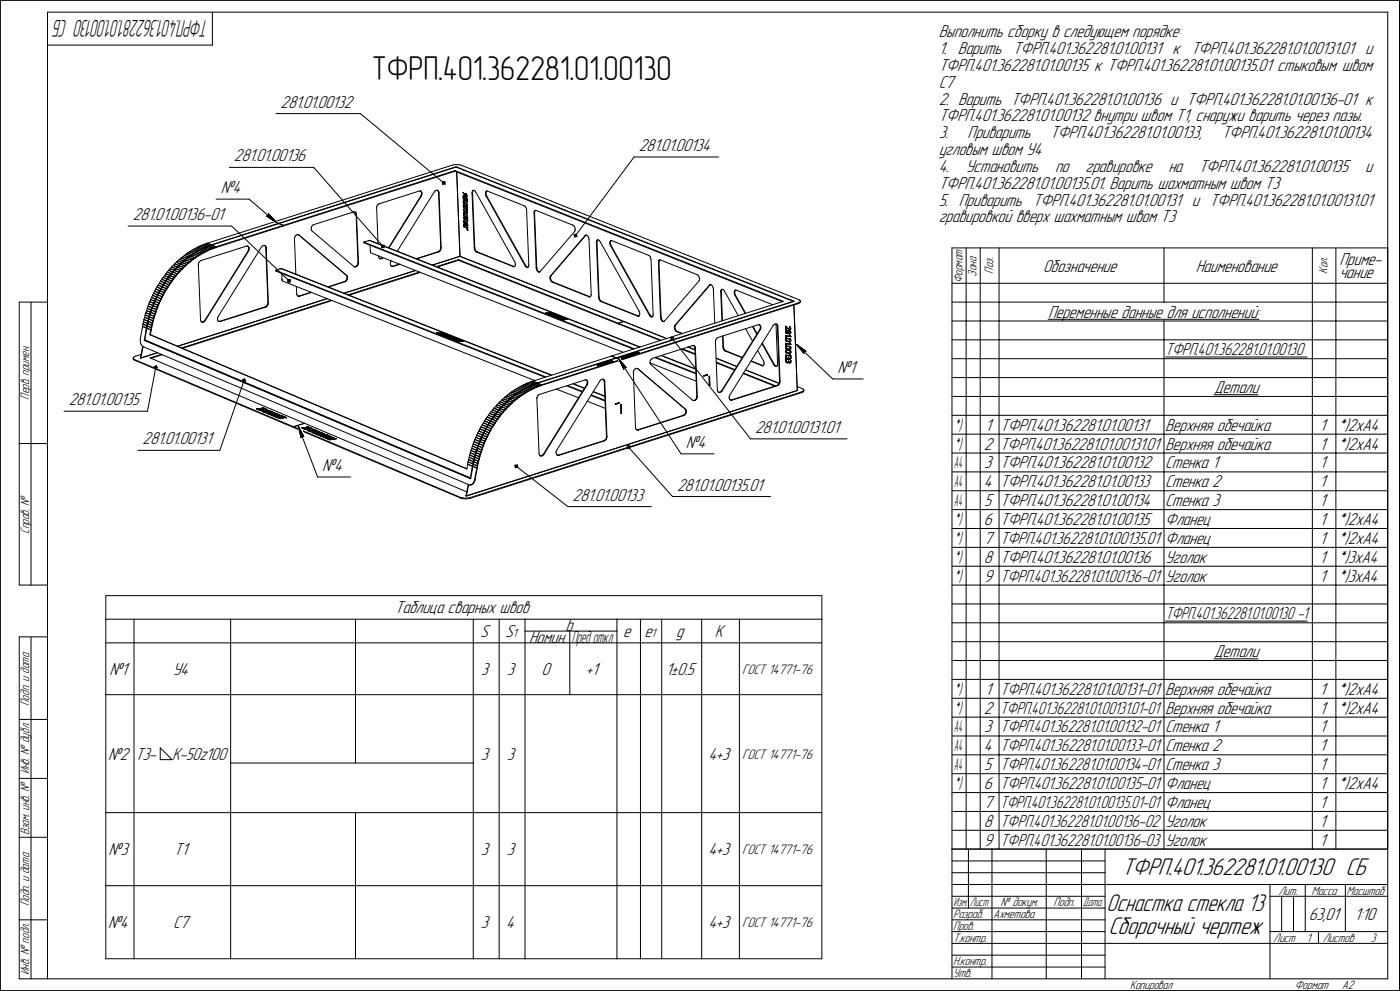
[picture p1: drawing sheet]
<svg xmlns="http://www.w3.org/2000/svg" width="594mm" height="420mm" viewBox="0 0 594 420" stroke-linecap="round" stroke-linejoin="round" font-family="sans-serif">
<defs><g id="words">
<text font-size="14.6" x="157.8" y="33.9">ТФРП.401.362281.01.00130</text>
<g font-size="10.9">
<text x="476.2" y="371.2">ТФРП.401.362281.01.00130 СБ</text>
<text x="470.6" y="396.2">Сборочный чертеж</text>
</g>
<text font-size="10.8" x="469.7" y="386.2">Оснастка стекла 13</text>
<text font-size="10.5" x="88.7" y="8.6" transform="rotate(-180 88.7 8.6)">ТФРП.401.362281.01.00130 СБ</text>
<g font-size="7.8">
<text x="398.5" y="15.8">Выполнить сборку в следующем порядке:</text>
<text x="398.5" y="23">1. Варить ТФРП.401.362281.01.00131 к ТФРП.401.362281.01.00131.01 и</text>
<text x="398.5" y="30.1">ТФРП.401.362281.01.00135 к ТФРП.401.362281.01.00135.01 стыковым швом</text>
<text x="398.5" y="37.2">С7</text>
<text x="119.1" y="45.7">281.01.00132</text>
<text x="398.5" y="44.4">2. Варить ТФРП.401.362281.01.00136 и ТФРП.401.362281.01.00136-01 к</text>
<text x="398.5" y="51.5">ТФРП.401.362281.01.00132 внутри швом Т1, снаружи варить через пазы.</text>
<text x="398.5" y="58.7">3.</text>
<text x="410.8" y="58.7">Приварить</text>
<text x="445.9" y="58.7">ТФРП.401.362281.01.00133,</text>
<text x="518.7" y="58.7">ТФРП.401.362281.01.00134</text>
<text x="271.2" y="64.1">281.01.00134</text>
<text x="398.5" y="65.8">угловым швом У4</text>
<text x="99.3" y="68.5">281.01.00136</text>
<text x="398.5" y="72.9">4.</text>
<text x="410" y="72.9">Установить</text>
<text x="447.9" y="72.9">по</text>
<text x="460.9" y="72.9">гравировке</text>
<text x="496" y="72.9">на</text>
<text x="508.9" y="72.9">ТФРП.401.362281.01.00135</text>
<text x="579.6" y="72.9">и</text>
<text x="93.7" y="81.9">№4</text>
<text x="398.5" y="80.1">ТФРП.401.362281.01.00135.01. Варить шахматным швом Т3</text>
<text x="398.5" y="87.2">5. Приварить ТФРП.401.362281.01.00131 и ТФРП.401.362281.01.00131.01</text>
<text x="56.4" y="93.4">281.01.00136-01</text>
<text x="398.5" y="94.3">гравировкой вверх шахматным швом Т3</text>
<text x="568.6" y="112.3">Приме-</text>
<text x="442.8" y="115.2">Обозначение</text>
<text x="507.7" y="115.2">Наименование</text>
<text x="568.6" y="118.1">чание</text>
<text x="445" y="134.7">Переменные данные для исполнений:</text>
<text x="355.5" y="158.2">№1</text>
<text x="515.4" y="166.7">Детали</text>
<text x="29.2" y="171.9">281.01.00135</text>
<text x="320.6" y="183.6">281.01.00131.01</text>
<text x="418.2" y="182.7">1</text>
<text x="424.7" y="182.7">ТФРП.401.362281.01.00131</text>
<text x="494.6" y="182.7">Верхняя обечайка</text>
<text x="560.2" y="182.7">1</text>
<text x="567.6" y="182.7">*)2xA4</text>
<text x="60.5" y="188.5">281.01.00131</text>
<text x="291.1" y="190">№4</text>
<text x="417.7" y="190.7">2</text>
<text x="424.7" y="190.7">ТФРП.401.362281.01.00131.01</text>
<text x="494.6" y="190.7">Верхняя обечайка</text>
<text x="560.2" y="190.7">1</text>
<text x="567.6" y="190.7">*)2xA4</text>
<text x="136.8" y="199.8">№4</text>
<text x="417.9" y="198.7">3</text>
<text x="424.7" y="198.7">ТФРП.401.362281.01.00132</text>
<text x="494.6" y="198.7">Стенка 1</text>
<text x="560.2" y="198.7">1</text>
<text x="287.5" y="208.1">281.01.00135.01</text>
<text x="417.7" y="206.7">4</text>
<text x="424.7" y="206.7">ТФРП.401.362281.01.00133</text>
<text x="494.6" y="206.7">Стенка 2</text>
<text x="560.2" y="206.7">1</text>
<text x="243.1" y="212.4">281.01.00133</text>
<text x="417.9" y="214.7">5</text>
<text x="424.7" y="214.7">ТФРП.401.362281.01.00134</text>
<text x="494.6" y="214.7">Стенка 3</text>
<text x="560.2" y="214.7">1</text>
<text x="417.7" y="222.7">6</text>
<text x="424.7" y="222.7">ТФРП.401.362281.01.00135</text>
<text x="494.6" y="222.7">Фланец</text>
<text x="560.2" y="222.7">1</text>
<text x="567.6" y="222.7">*)2xA4</text>
<text x="417.7" y="230.7">7</text>
<text x="424.7" y="230.7">ТФРП.401.362281.01.00135.01</text>
<text x="494.6" y="230.7">Фланец</text>
<text x="560.2" y="230.7">1</text>
<text x="567.6" y="230.7">*)2xA4</text>
<text x="417.7" y="238.7">8</text>
<text x="424.7" y="238.7">ТФРП.401.362281.01.00136</text>
<text x="494.6" y="238.7">Уголок</text>
<text x="560.2" y="238.7">1</text>
<text x="567.6" y="238.7">*)3xA4</text>
<text x="417.7" y="246.7">9</text>
<text x="494.6" y="246.7">Уголок</text>
<text x="560.2" y="246.7">1</text>
<text x="567.6" y="246.7">*)3xA4</text>
<text x="167.7" y="260.2">Таблица сварных швов</text>
<text x="240.1" y="267.7">b</text>
<text x="203.9" y="270.2">S</text>
<text x="214.4" y="270.2">S</text>
<text x="224.6" y="272.7">Номин.</text>
<text x="264.6" y="270.2">e</text>
<text x="273.6" y="270.2">e</text>
<text x="287.1" y="270.2">g</text>
<text x="303.4" y="270.2">K</text>
<text x="515.4" y="278.7">Детали</text>
<text x="46.4" y="286.2">№1</text>
<text x="73.3" y="286.2">У4</text>
<text x="204.1" y="286.2">3</text>
<text x="215.1" y="286.2">3</text>
<text x="229.9" y="286.2">0</text>
<text x="248.7" y="286.2">+1</text>
<text x="282.6" y="286.2">1±0.5</text>
<text x="418.2" y="294.7">1</text>
<text x="494.6" y="294.7">Верхняя обечайка</text>
<text x="560.2" y="294.7">1</text>
<text x="567.6" y="294.7">*)2xA4</text>
<text x="417.7" y="302.7">2</text>
<text x="494.6" y="302.7">Верхняя обечайка</text>
<text x="560.2" y="302.7">1</text>
<text x="567.6" y="302.7">*)2xA4</text>
<text x="417.9" y="310.7">3</text>
<text x="494.6" y="310.7">Стенка 1</text>
<text x="560.2" y="310.7">1</text>
<text x="45.9" y="322.2">№2</text>
<text x="57.4" y="322.2">Т3-</text>
<text x="73" y="322.2">K-50z100</text>
<text x="204.1" y="322.2">3</text>
<text x="215.1" y="322.2">3</text>
<text x="300.8" y="322.2">4+3</text>
<text x="417.7" y="318.7">4</text>
<text x="494.6" y="318.7">Стенка 2</text>
<text x="560.2" y="318.7">1</text>
<text x="417.9" y="326.7">5</text>
<text x="494.6" y="326.7">Стенка 3</text>
<text x="560.2" y="326.7">1</text>
<text x="417.7" y="334.7">6</text>
<text x="494.6" y="334.7">Фланец</text>
<text x="560.2" y="334.7">1</text>
<text x="567.6" y="334.7">*)2xA4</text>
<text x="417.7" y="342.7">7</text>
<text x="494.6" y="342.7">Фланец</text>
<text x="560.2" y="342.7">1</text>
<text x="417.7" y="350.7">8</text>
<text x="494.6" y="350.7">Уголок</text>
<text x="560.2" y="350.7">1</text>
<text x="417.7" y="358.7">9</text>
<text x="494.6" y="358.7">Уголок</text>
<text x="560.2" y="358.7">1</text>
<text x="46.1" y="362.7">№3</text>
<text x="73.9" y="362.7">T1</text>
<text x="204.1" y="362.7">3</text>
<text x="215.1" y="362.7">3</text>
<text x="300.8" y="362.7">4+3</text>
<text x="45.9" y="393.7">№4</text>
<text x="73.5" y="393.7">С7</text>
<text x="204.1" y="393.7">3</text>
<text x="214.9" y="393.7">4</text>
<text x="300.8" y="393.7">4+3</text>
<text x="555.6" y="390.2">63,01</text>
<text x="575" y="390.2">1:10</text>
</g>
<g font-size="7.7">
<text x="494.7" y="150.7">ТФРП.401.362281.01.00130</text>
<text x="424.7" y="246.7">ТФРП.401.362281.01.00136-01</text>
<text x="494.8" y="262.7">ТФРП.401.362281.01.00130 -1</text>
<text x="424.7" y="294.7">ТФРП.401.362281.01.00131-01</text>
<text x="424.7" y="302.7">ТФРП.401.362281.01.00131.01-01</text>
<text x="424.7" y="310.7">ТФРП.401.362281.01.00132-01</text>
<text x="424.7" y="318.7">ТФРП.401.362281.01.00133-01</text>
<text x="424.7" y="326.7">ТФРП.401.362281.01.00134-01</text>
<text x="424.7" y="334.7">ТФРП.401.362281.01.00135-01</text>
<text x="424.7" y="342.7">ТФРП.401.362281.01.00135.01-01</text>
<text x="424.7" y="350.7">ТФРП.401.362281.01.00136-02</text>
<text x="424.7" y="358.7">ТФРП.401.362281.01.00136-03</text>
</g>
<g font-size="7.5">
<text x="404.9" y="182.7">*)</text>
<text x="404.9" y="190.7">*)</text>
<text x="404.9" y="222.7">*)</text>
<text x="404.9" y="230.7">*)</text>
<text x="404.9" y="238.7">*)</text>
<text x="404.9" y="246.7">*)</text>
<text x="242.7" y="272.7">Пред откл</text>
<text x="404.9" y="294.7">*)</text>
<text x="404.9" y="302.7">*)</text>
<text x="404.9" y="334.7">*)</text>
</g>
<g font-size="7.4">
<text x="405.1" y="198.7">A4</text>
<text x="405.1" y="206.7">A4</text>
<text x="405.1" y="214.7">A4</text>
<text x="405.1" y="310.7">A4</text>
<text x="405.1" y="318.7">A4</text>
<text x="405.1" y="326.7">A4</text>
</g>
<g font-size="6.2">
<text x="315.1" y="285.8">ГОСТ 14771-76</text>
<text x="315.1" y="321.8">ГОСТ 14771-76</text>
<text x="315.1" y="362.3">ГОСТ 14771-76</text>
<text x="315.1" y="393.3">ГОСТ 14771-76</text>
</g>
<g font-size="5.5">
<text x="414.6" y="117.3" transform="rotate(-90 414.6 117.3)">Зона</text>
<text x="421.6" y="116" transform="rotate(-90 421.6 116)">Поз.</text>
<text x="563.6" y="116.1" transform="rotate(-90 563.6 116.1)">Кол.</text>
<text x="408.6" y="120.1" transform="rotate(-90 408.6 120.1)">Формат</text>
<text x="12.4" y="169.5" transform="rotate(-90 12.4 169.5)">Перв. примен.</text>
<text x="12.4" y="226.5" transform="rotate(-90 12.4 226.5)">Справ. №</text>
<text x="217.6" y="270.2">1</text>
<text x="276.4" y="270.2">1</text>
<text x="12.4" y="299.4" transform="rotate(-90 12.4 299.4)">Подп. и дата</text>
<text x="12.4" y="328.5" transform="rotate(-90 12.4 328.5)">Инв. № дубл.</text>
<text x="12.4" y="354.2" transform="rotate(-90 12.4 354.2)">Взам. инв. №</text>
<text x="542.7" y="379.4">Лит.</text>
<text x="556.7" y="379.4">Масса</text>
<text x="571.7" y="379.4">Масштаб</text>
<text x="12.4" y="384.4" transform="rotate(-90 12.4 384.4)">Подп. и дата</text>
<text x="404.6" y="389.4">Разраб.</text>
<text x="421.7" y="389.4">Ахметова</text>
<text x="424.8" y="384.4">№ докум.</text>
<text x="447.3" y="384.4">Подп.</text>
<text x="404.6" y="394.4">Пров.</text>
<text x="404.6" y="399.4">Т.контр.</text>
<text x="540.5" y="399.4">Лист</text>
<text x="554.6" y="399.4">1</text>
<text x="561.6" y="399.4">Листов</text>
<text x="581.8" y="399.4">3</text>
<text x="12.4" y="413.5" transform="rotate(-90 12.4 413.5)">Инв. № подл.</text>
<text x="404.6" y="409.4">Н.контр.</text>
<text x="404.6" y="414.4">Утв.</text>
<text x="479.7" y="419.4">Копировал</text>
<text x="549.6" y="419.4">Формат</text>
<text x="569.6" y="419.4">A2</text>
</g>
<g font-size="5.4">
<text x="404.8" y="384.4">Изм.</text>
<text x="411.8" y="384.4">Лист</text>
<text x="459.8" y="384.4">Дата</text>
</g>
</g></defs>
<g fill="none" stroke="#000" stroke-width=".42">
<path d="M.2 .2v420zM.2 .2h593.9zM20.2 5.2v410zM20.2 5.2h569zM20.2 19.1h70zM90.2 5.2v13.9zM589.2 5.2v410zM594.1 .2v420zM117.1 48.2h35.9zM153 48.2l35.4 29.4zM97.3 71h35.9zM133.2 71l29.4 33.5z"/>
<path d="M187.8 77.1l.2 .2zM187.8 77.1l.1 1.1zM187.8 77.1l1.1-.1zM187.9 78.2l1.1-.1zM188.2 77.4h.1M188 77.3l.1 .7zM188 77.3l.7-.1zM188.1 78l.7-.1zM188.2 77.4l.1 .4zM188.2 77.4h.4zM188.3 77.8h.3zM188.6 77.4v.4z"/>
<path d="M188.7 77.2l.1 .7zM188.9 77l.1 1.1zM191.7 70.1l.7-.2zM192.4 69.9l1.2-.1zM193.2 72.6l138.9 55.3zM193.2 72.3l139.4 55.5zM193.2 72.3v.3zM193.6 69.8h1zM193.6 70.9l143.2 56.9zM193.6 70.7l143.6 57.1zM193.7 70.9h.1M193.9 72.9l1.4 35.8z"/>
<path d="M194.6 69.8l.8 .2zM195.4 70l.5 .1zM195.9 70.1l4.4 1.7zM200.3 71.8l4.3 1.8zM204.6 73.6l4.4 1.7zM209 75.3l4.5 1.8zM213.5 77.1l4.6 1.9zM218.1 79l4.8 1.9zM269.2 66.6l-24.9 33.3zM269.2 66.6h35.9zM54.4 95.9h43.9zM91.7 84.5h14z"/>
<path d="M98.3 95.9l24.4 23.2zM105.7 84.5l11.7 9.9zM113.2 91.7l4.2 2.7zM113.2 91.7l.8-.2zM114 90.7v.8zM114 90.7l3.4 3.7zM116.5 94.1l75.2-24zM116.5 94.1l1.7 .6zM118.2 94.7l75.4-24zM118.2 94.7h.1M118.2 94.9h.1M118.4 94.8l75.2-23.9z"/>
<path d="M118.4 94.8l1.9 .8zM120.3 95.6l72.9-23.3zM120.3 95.8l72.9-23.2zM120.3 95.6v.2zM125.6 99.9l-.3 .4zM125.6 99.9l.4-.3zM126 99.6l.4-.1zM126.4 99.5l.3 .1zM126.7 99.5h.1M126.7 99.6l.3 .1zM126.8 99.6l20.2 17.2zM127 99.7h.1"/>
<path d="M127 99.7l20.2 17.1zM132.1 97.2l.1 .4zM132.1 96.6v.6zM132.2 97.6l.3 .4zM132.3 96.1l-.2 .5zM132.5 98l17.7 15zM132.6 95.7l-.3 .4zM132.6 95.7l.4-.3zM133 95.4l.2-.1zM133.2 95.3l17-5.4zM150.2 89.9l.3-.1zM150.5 89.8l.2 .1z"/>
<path d="M150.7 89.9l.3 .2zM150.7 89.9l.4 .2zM151 90.1l.1 .5zM151.1 90.1l.2 .4zM151.1 90.6l.1 .2zM151.3 90.9h.1M151.2 90.8l.8 20.5zM151.3 90.5v.4zM151.3 90.9l.9 20.5zM159.9 88.2l.6 15.1zM159.9 87.7v.5zM160.1 87.2l-.2 .5z"/>
<path d="M160.4 86.8l-.3 .4zM160.4 86.8l.4-.3zM160.8 86.5h.1M161 86.4l17-5.4zM178 81h.4zM178.4 81h.2zM178.5 81l.3 .3zM178.6 81l.3 .3zM178.9 83.1h.1M178.7 83.1l-13.7 22zM178.8 81.3l.1 .4zM178.9 83.1l-13.8 22.1z"/>
<path d="M178.9 82.7l-.2 .4zM178.9 81.3l.2 .4zM178.9 81.7l.1 .5zM179 82.2l-.1 .5zM179.1 81.7l.1 .4zM179.1 82.6l-.2 .5zM179.2 82.1l-.1 .5zM184.4 81.4l-15.7 25.2zM184.7 81l-.3 .4zM184.7 81l.4-.2zM185.1 80.8l.4-.1zM185.5 80.7h.3z"/>
<path d="M185.7 80.7l.3 .3zM185.8 80.7l.3 .3zM186 81l.1 .4zM186.1 81l.2 .4zM186.1 81.4l.1 .3zM186.2 81.7l.9 23.3zM186.2 81.7l.2 .1zM186.3 81.4l.1 .4zM186.4 81.8l.9 23.3zM196.6 81.7h.1M196.7 81.7h.1M196.7 84h.1"/>
<path d="M196.7 84.1h.1M196.7 83h.1M196.7 81.8h.1M196.7 83.1v.4zM196.7 83.5h.1M196.7 83.6h.1M196.7 85.6h.1M196.7 85.8h.1M196.7 85.9h.1M196.7 84.1l.4 .9zM196.7 85.5h.1M196.7 87.2h.1"/>
<path d="M196.7 87.1h.1M196.7 87.4h.1M196.8 82.8h.1M196.7 82.9h.1M196.8 84h.1M196.7 87.6h.1M196.7 81.8l1.3 1.6zM196.8 83.7h.1M196.7 83.7h.1M196.7 81.7l1.2 1.4zM196.8 86.1h.1M196.8 89l.3 .9z"/>
<path d="M196.8 90.6h.1M196.8 90.3h.1M196.8 88.9h.1M196.8 85.4h.1M196.8 87h.1M196.8 90.5h.1M196.8 87.6h.1M196.8 87.8h.1M196.8 90.8h.1M196.8 84l1.6 1.6zM196.8 93.8h.1M196.8 91h.1"/>
<path d="M196.8 93.9h.1M196.8 92.2h.1M196.8 85.3h.1M196.8 93.6h.1M196.8 92.1h.1M196.8 86.3h.1M196.8 95.5h.1M196.8 92.2l.4 .9zM196.9 82.8h.1M196.8 83.3v.3zM196.8 83.3h.1M196.8 88.9l1.7 1.5z"/>
<path d="M196.8 95.6h.1M196.8 95.7h.1M196.9 93.5h.1M196.8 95.3h.1M196.8 94h.1M196.8 94.1h.1M196.8 87.9h.1M196.9 90.2h.1M196.8 85.6h.1M196.9 85.3h.1M196.8 87.3h.1M196.8 85.7h.1"/>
<path d="M196.8 87.5h.1M196.8 87.7h.1M196.8 85.9h.1M196.8 86h.1M196.8 92.1l1.7 1.6zM196.8 87.4h.1M196.8 90.2h.1M196.9 87h.1M196.8 83.2h.1M196.8 83.1h.1M196.9 91.1h.1M196.9 95.2h.1"/>
<path d="M196.9 94.2h.1M196.9 95.8h.1M196.9 85.5h.1M196.9 82.9h.1M196.9 86.4h.1M196.9 90.8h.1M196.9 90.9h.1M197 90.2h.1M196.9 90.6h.1M197 85.3h.1M196.9 87.2h.1M196.9 84.3l1.5 1.5z"/>
<path d="M196.9 83.1h.1M196.9 87.8h.1M196.9 84.3l.3 .7zM196.9 86.2h.1M196.9 90.5h.1M196.9 94.3h.1M196.9 95.1h.1M196.9 88.1h.1M197 85.5h.1M196.9 93.9h.1M196.9 94h.1M197.1 82.9h.1"/>
<path d="M196.9 91h.1M197 93.5h.1M196.9 87.9h.1M196.9 95.6h.1M197 87.2h.1M196.9 93.8h.1M197 87h.1M197 95.7h.1M196.9 90.4h.1M197 95.1h.1M197 91.3h.1M197 96h.1"/>
<path d="M197 85.6h.1M197 90.4h.1M197 94.1h.1M197 86.6h.1M197.1 90.2h.1M197.1 85.4h.1M197 88h.1M197 95.4h.1M197 83.1h.1M196.9 95.5h.1M197 95.5h.1M197.1 87.2h.1"/>
<path d="M197 89.2l.2 .7zM197 89.2l1.5 1.4zM197 93.7h.1M197 93.8h.1M197.1 95.1h.1M197 91.1h.1M197 95.8h.1M197 86.4h.1M197 94.4h.1M197 88.2h.1M197.1 85.6h.1M197 92.5l.3 .6z"/>
<path d="M197.1 90.4h.1M197.1 93.5h.1M197 94.2h.1M197.1 96h.1M197 96.2h.1M197.1 93.7h.1M197.1 87h.1M197 92.4l1.5 1.5zM197 91.2h.1M197 92.4h.1M197 92.5l1.5 1.4zM197.1 91.4h.1"/>
<path d="M197.1 96.2h.1M197.1 90.5h.1M197 95.3h.1M197.1 95.3h.1M197.1 90.3h.1M197.2 83.1h.1M197.1 85.6l1 .9zM197.1 85.4l1 1zM197.1 88.1h.1M197.1 94.4h.1M197.1 96.1h.1M197.1 83.1h.1"/>
<path d="M197.1 94.6h.1M197.1 87.2l1 1zM197.1 88.2l1 .9zM197.1 85h.1M197.1 85.1h.1M197.1 88.3l1 1zM197.1 86.7l1 1zM197.2 96.2h.1M197.2 93.8h.1M197.1 86.5l1 1zM197.1 91.3h.1M197.1 93.6h.1"/>
<path d="M197.1 87l1 1zM197.1 91.6l1.1 .9zM197.1 96.3h.1M197.1 91.4l1.1 .9zM197.1 90.5l1.1 .9zM197.1 89.9h.1M197.2 95.2h.1M197.1 90.3l1.1 .9zM197.1 96.4h.1M197.2 93.6h.1M197.2 83.2h.1M197.2 95.3h.1"/>
<path d="M197.2 85.1h.1M197.2 85h.1M197.2 94.5h.1M197.2 96.3h.1M197.2 90h.1M197.3 93.7h.1M197.3 93.9h.1M197.2 94.7h.1M197.2 93.1h.1M197.2 93.2h.1M197.2 96.4h.1M197.2 83.3h.1"/>
<path d="M197.3 95.2h.1M197.2 95.4h.1M197.3 89.9h.1M197.3 83.1h.1M197.3 95.4h.1M197.3 93.2h.1M197.3 93.1h.1M197.3 95.3h.1M197.3 83.2h.1M197.3 90h.1M197.4 94h.1M197.3 83.4h.1"/>
<path d="M197.3 94.8h.1M197.4 93.8h.1M197.4 95.3h.1M197.3 95.5h.1M197.3 94.6h.1M197.3 83.3h.1M197.4 83.4h.1M197.4 83.5h.1M197.4 95.4h.1M197.4 95.5h.1M197.4 94.9h.1M197.4 94.1h.1"/>
<path d="M197.4 93.9h.1M197.4 94.7h.1M197.4 83.7h.1M197.5 93.9h.1M197.5 94.2h.1M197.4 83.9h.1M197.4 95.6l1.1 2.1zM197.5 95.5h.1M197.5 83.6h.1M197.5 94.7h.1M197.5 94.3h.1M197.5 84h.1"/>
<path d="M197.5 83.5h.1M197.5 94.9h.1M197.5 94h.1M197.6 82.1h.1M197.6 94.4h.1M197.6 83.5h.1M197.5 82.1h.1M197.5 82.2h.1M197.6 94.1h.1M197.5 95.5l1 1.9zM197.6 94.6h.1M197.6 94.5h.1"/>
<path d="M197.6 82.3h.1M197.6 94.9h.1M197.6 83.9h.1M197.6 83.8h.1M197.6 83.7h.1M197.6 84h.1M197.6 82.2h.1M197.6 94.2h.1M197.6 82.3l.3 .3zM197.7 94.1h.1M197.7 83.5h.1M197.6 82.1l.3 .3z"/>
<path d="M197.7 95h.1M197.7 83.7h.1M197.7 95.1h.1M197.7 94.4h.1M197.7 94.7h.1M197.7 94.8h.1M197.7 94.5h.1M197.8 95.2h.1M197.8 94.1h.1M197.7 95.2h.1M197.8 83.6h.1M197.7 94.9h.1"/>
<path d="M197.9 94.1h.1M197.8 95h.1M197.8 94.3h.1M197.8 83.6l.2 .2zM197.8 83.7h.1M197.8 83.7l.2 .3zM197.8 95.3h.1M197.9 94.4h.1M197.8 83.7l.3 .3zM198 94.2h.1M197.9 95.2h.1M198 94.4h.1"/>
<path d="M197.9 95.4h.1M198 82.1h.1M197.9 82.1h.1M197.9 82.2v.2zM197.9 82.6v.5zM198 95.3l.2 .2zM198 94.4l.2 .3zM198 95.5l.2 .3zM198 83.4h.1M198 94.2l.2 .2zM198 82.2h.1M198.1 84h.1"/>
<path d="M198 82.5l.3 .3zM198 82.7v.7zM198 82.7l.4 .3zM198 82.3v.2zM198 82.3h.1M198 82.7l.4 .4zM198.2 83.9h.1M198 84h.1M198.2 86.6h.1M198.1 87.5h.1M198.1 87.7h.1M198.2 86.5h.1"/>
<path d="M198.2 88.3h.1M198.1 84.1h.1M198.1 89.1h.1M198.1 89.3h.1M198.2 88.1h.1M198.2 91.5h.1M198.2 86.7h.1M198.2 87.5h.1M198.3 86.6h.1M198.3 94.6h.1M198.2 89.2h.1M198.2 91.4h.1"/>
<path d="M198.2 84.1h.1M198.2 92.5h.1M198.2 92.3h.1M198.2 84.2h.1M198.3 91.6h.1M198.3 86.8h.1M198.2 94.7h.1M198.2 87.7h.1M198.2 86.8h.1M198.2 95.5h.1M198.2 95.8h.1M198.2 89.4h.1"/>
<path d="M198.2 92.4h.1M198.3 88.3h.1M198.3 88.5h.1M198.3 94.8h.1M198.2 87.8h.1M198.2 95.6h.1M198.3 91.5h.1M198.2 84.3h.1M198.3 87h.1M198.3 84.2h.1M198.2 92.6h.1M198.3 91.7h.1"/>
<path d="M198.3 89.2h.1M198.3 87.5h.1M198.3 88.6h.1M198.3 95.6h.1M198.3 95.8h.1M198.4 94.7h.1M198.3 84.4h.1M198.3 84.5h.1M198.3 84.6v.4zM198.3 89.4h.1M198.3 87.8h.1M198.4 94.9h.1"/>
<path d="M198.3 84.6h.1M198.4 88.4h.1M198.4 90h.1M198.3 89.9h.1M198.3 90h.1M198.4 91.8h.1M198.3 87.3h.1M198.3 87.4h.1M198.4 88.7h.1M198.3 89.8h.1M198.4 93.1h.1M198.3 87.2h.1"/>
<path d="M198.4 88.8h.1M198.3 88.7h.1M198.3 85.2h.1M198.3 85h.1M198.3 85.1h.1M198.4 95.6h.1M198.4 91.7h.1M198.4 89.8h.1M198.4 82.9h.1M198.3 92.6h.1M198.3 93.1h.1M198.4 84.4h.1"/>
<path d="M198.4 87h.1M198.3 92.4h.1M198.4 89.1h.1M198.4 91.9h.1M198.4 83h.1M198.4 90.1h.1M198.4 95h.1M198.4 93.2h.1M198.4 89h.1M198.4 93h.1M198.4 93.3h.1M198.4 85.6h.1"/>
<path d="M198.4 83.1h.1M198.4 92h.1M198.4 85.2h.1M198.4 85.8h.1M198.4 95.8h.1M198.5 94.9h.1M198.4 89.9h.1M198.4 89.4h.1M198.4 92.6h.1M198.4 88.6h.1M198.4 84.6h.1M198.4 92.4h.1"/>
<path d="M198.4 92.3h.1M198.5 95.1h.1M198.4 92.2h.1M198.4 84.7l.1 .5zM198.5 89.9h.1M198.4 90.2h.1M198.5 93.1h.1M198.5 91.8h.1M198.4 87.8h.1M198.5 95.2h.1M198.4 95.2h.1M198.5 85.7h.1"/>
<path d="M198.5 88.8h.1M198.4 84.7h.1M198.5 87.1h.1M198.5 95.4h.1M198.5 96.4h.1M198.5 96.4v1zM198.5 95.5h.1M198.5 87.5h.1M198.5 90h.1M198.5 90.2h.1M198.5 85.2h.1M198.5 92h.1"/>
<path d="M198.4 87.7h.1M198.5 87.6h.1M198.5 89.3h.1M198.5 85.8h.1M198.5 90.6h.1M198.5 93.4h.1M198.5 88.9h.1M198.5 90.5h.1M198.5 93.3h.1M198.4 95.5h.1M198.5 87.3h.1M198.5 95h.1"/>
<path d="M198.5 97.7h.1M198.5 93.9h.1M198.5 93.7h.1M198.5 89.1h.1M198.5 90.1h.1M198.5 92.2h.1M198.5 92.5h.1M198.5 89.2h.1M198.5 93.2h.1M198.5 93.8h.1M198.6 96.5h.1M198.5 92.3h.1"/>
<path d="M198.5 95.8h.1M198.5 96.5h.1M198.6 95.4h.1M198.6 95.5h.1M198.6 96.6h.1M198.6 97.7h.1M198.6 96.6v1.1zM198.5 95.7h.1M200.4 81.8l.2-.1zM200.4 81.8l.9 23.3zM200.4 81.7h.1M200.5 81.2l-.1 .5z"/>
<path d="M200.6 81.7l.9 23.3zM200.7 81.3l-.1 .4zM200.7 80.9l.2-.2zM200.7 80.9l-.2 .3zM200.8 80.9l-.1 .4zM201 80.7h.1M201 80.7l.3 .1zM201 80.7l-.2 .2zM201.3 80.8l.3 .2zM201.6 81l.4 .4zM202 81.4l16.5 29.6zM206.1 82l.1 .5z"/>
<path d="M206.2 81.5l-.1 .5zM206.2 82.5l.2 .6zM206.3 81.6v.5zM206.3 82.1l.2 .6zM206.3 81.2l.3-.1zM206.3 81.2l-.1 .3zM206.4 83.1h.1M206.4 83.2l16.5 29.5zM206.4 83.2l.2-.1zM206.5 82.7l.1 .4zM206.5 81.2l-.2 .4zM206.7 81h.1"/>
<path d="M206.6 83.1l16.6 29.5zM206.7 81l.3 .1zM206.7 81l-.2 .2zM207 81.1l15.6 6.2zM222.6 87.3l.3 .2zM222.9 87.5l.3 .4zM222.9 80.9l5.2 2zM223.2 87.9l.3 .6zM223.5 88.5l.1 .6zM223.6 89.1l.9 23.3zM226.7 90.3l.9 23.3zM226.7 90.3h.2z"/>
<path d="M226.7 90.2h.1M226.8 89.7l-.1 .5zM226.9 90.3l1 23.2zM226.9 89.4l.3-.2zM226.9 89.4l-.1 .3zM227 89.8l-.1 .5zM227.1 89.5l-.1 .3zM227.3 89.2h.1M227.3 89.2l.3 .1zM227.3 89.2l-.2 .3zM227.6 89.3l15.6 6.2zM228.1 82.9l5.9 2.4z"/>
<path d="M234 85.3l5.3 2.1zM239.3 87.4l2.6 1zM241.9 88.4l1.3 .5zM243.2 88.9l.7 .3zM243.2 95.5h.1M243.2 95.5l.4 .3zM243.6 95.8l.3 .4zM243.7 99.4l1.1-.1zM243.7 99.4l.2 1.1zM243.9 89.2l.6 .3zM243.9 96.2l.2 .6zM243.9 99.6l.7-.1z"/>
<path d="M243.9 99.6l.2 .7zM244 98.2l-14.7 17zM244.1 97.8l-.1 .4zM244.1 96.8l.1 .6zM244.1 99.7h.4zM244.1 99.7l.1 .4zM244.2 97.4l-.1 .4zM244.5 99.7v.3zM244.5 89.5l1.3 .5zM244.6 99.5l-.1 .2zM244.6 99.5l.1 .7zM244.6 99.5h.1"/>
<path d="M244.8 99.3l.1 1zM245.8 90l2.7 1zM248.4 99.9h.3zM248.4 99.9l-14.7 17.1zM248.4 99.9l.3-.2zM248.5 91l5.2 2.1zM248.7 99.9l-14.7 17zM248.7 99.7h.1M248.7 99.7h.3zM248.8 99.7h.1M249 99.7l.3 .2zM249.3 99.9l.4 .5z"/>
<path d="M253.7 93.1l10.4 4.1zM264.1 97.2l20.8 8.3zM68.2 119.3l1.6 .7zM68.2 119.3l-.6 .8zM68.2 119.3h.1M68.2 119.3l1.6 .6zM68.7 118.4l1.7 .7zM68.7 118.4l1.7 .8zM68.7 118.4l-.5 .9zM69.3 117.7l1.6 .7zM69.3 117.7l-.6 .7zM69.3 117.7h.1"/>
<path d="M69.3 117.6l1.6 .8zM69.8 119.9h.1M69.9 120.1h.1M69.8 120l-.2 .2zM69.8 119.9l.2 .2zM69.8 116.9l1.7 .7zM69.8 116.9l-.5 .7zM70 119.7l-.2 .2zM70.2 119.4l-.2 .3zM70.2 119.8l-.2 .2zM70.4 119.2l-.2 .2zM70.4 119.5l-.2 .3z"/>
<path d="M70.5 119.3h.1M70.4 119.1h.1M70.4 116.1l1.7 .7zM70.4 116.1l-.6 .8zM70.5 119.3l1.7 .7zM70.5 119.2l1.8 .7zM70.5 118.9l-.1 .2zM70.5 119.3l-.1 .2zM70.7 118.6l-.2 .3zM70.7 119l-.2 .2zM70.9 118.4l-.2 .2zM70.9 118.7l-.2 .3z"/>
<path d="M71 118.5h.1M71 115.4l1.6 .7zM71 115.4l1.7 .7zM71 115.4l-.6 .7zM71 115.4h.1M71.1 118.4l1.7 .8zM71.1 118.4h.1M71.1 118.4l-.2 .3zM71.1 118.1l-.2 .3zM71.3 118.2l-.2 .2zM71.3 117.9l-.2 .2zM71.6 117.7h.1"/>
<path d="M71.5 117.9l-.2 .3zM71.5 117.6h.1M71.5 117.6l-.2 .3zM71.6 114.6l1.7 .8zM71.6 114.6h.1M71.6 114.6l-.6 .8zM71.7 117.6l1.7 .8zM71.7 114.6l1.6 .7zM71.7 117.7l1.7 .7zM71.7 117.3l-.2 .3zM71.7 117.3l.2-.2zM71.7 117.7h.1"/>
<path d="M71.7 117.7l-.2 .2zM71.9 117.4l-.2 .2zM72.1 116.8l-.2 .3zM72.1 117.1l-.2 .3zM72.2 117h.1M72.1 116.8h.1M72.2 116.9l1.8 .7zM72.2 120l-.5 .7zM72.2 120l.2 .1zM72.2 116.9l-.1 .2zM72.2 116.9h.1M72.3 114l1.6 .6z"/>
<path d="M72.3 113.9l1.6 .7zM72.3 116.9l1.7 .7zM72.3 114l-.6 .6zM72.3 114h.1M72.3 119.9l.1 .2zM72.3 119.9h.1M72.3 116.5l-.2 .3zM72.3 116.5l.2-.2zM72.4 116.6l-.1 .3zM72.6 116.4l-.2 .2zM72.7 116.1h.1M72.6 116.1l-.1 .2z"/>
<path d="M72.8 116.2h.1M72.8 119.2l.2 .1zM72.8 119.2l-.5 .7zM72.9 116.2l1.6 .7zM72.9 116.1l1.7 .8zM72.9 116.2l-.3 .2zM72.9 116.2h.1M72.9 115.8l-.2 .3zM72.9 113.2l1.6 .7zM72.9 113.2l-.6 .7zM73 119.3l-.6 .8zM73.1 115.9l-.2 .2z"/>
<path d="M73.1 115.6l-.2 .2zM73.1 115.6l.2-.2zM73.2 115.7l-.1 .2zM73.3 115.3h.1M73.3 115.3l.2-.2zM73.4 115.5h.1M73.4 118.4l-.6 .8zM73.4 118.4l.1 .2zM73.5 118.5h.1M73.4 118.4h.1M73.4 115.4l1.8 .8zM73.4 115.4l1.8 .7z"/>
<path d="M73.4 115.4l-.2 .3zM73.4 115.4h.1M73.5 112.6l1.7 .6zM73.5 112.6l-.6 .6zM73.5 118.6l-.5 .7zM73.7 115.2l-.3 .2zM73.7 114.9l-.2 .2zM73.9 114.6l-.2 .3zM74 114.8h.1M73.9 114.9l-.2 .3zM73.9 114.6l.2-.2zM73.9 114.6h.1"/>
<path d="M74 117.6l-.6 .8zM74 117.6l.1 .2zM74 117.6h.1M74.1 114.7l1.7 .7zM74.1 114.7l.2-.2zM74.1 114.7h.1M74.1 114.7l-.2 .2zM74.1 117.8l-.6 .7zM74.2 111.9l1.6 .7zM74.2 111.9l-.7 .7zM74.2 111.9h.1M74.3 114.2l-.2 .2z"/>
<path d="M74.5 114.3l-.2 .2zM74.5 113.9l-.2 .3zM74.5 113.9h.1M74.6 114.1h.1M74.5 116.9l-.5 .7zM74.6 116.9h.1M74.5 116.9l.2 .2zM74.5 113.9l.3-.2zM74.7 117.1h.1M74.7 114l1.8 .8zM74.7 114l1.8 .7zM74.7 117.1l-.6 .7z"/>
<path d="M74.7 114l-.2 .3zM74.8 113.7l.2-.2zM74.8 111.3l1.7 .6zM74.8 111.3l-.6 .6zM74.9 111.2l.6-.6zM74.9 111.2h.1M74.9 113.8l-.2 .2zM75.1 113.5l-.2 .3zM75.2 116.2h.1M75.2 116.1h.1M75.2 116.2l-.6 .7zM75.2 116.1l.1 .2z"/>
<path d="M75.3 113.4h.1M75.2 113.2l-.2 .3zM75.2 113.2l.2-.2zM75.3 116.3l-.6 .8zM75.4 113.3l1.7 .7zM75.4 113.3l-.3 .2zM75.5 110.6l1.7 .7zM75.5 110.6l.7-.6zM75.6 113.1l-.2 .2zM75.6 112.8l-.2 .2zM75.6 112.8l.2-.2zM75.8 112.9l-.2 .2z"/>
<path d="M75.8 115.4l.1 .3zM75.8 115.4l-.6 .7zM75.9 115.6h.1M75.9 112.8h.1M75.8 112.6h.1M75.9 112.7h.1M75.8 112.6l.3-.2zM75.9 115.7l-.6 .6zM76 112.6l1.7 .8zM76 112.6h.1M76 112.6l-.2 .3zM76 112.6l1.8 .8z"/>
<path d="M76.1 112.4l.2-.3zM76.2 110l1.7 .7zM76.2 110h.1M76.2 110l.7-.6zM76.2 112.4l-.2 .2zM76.3 112.1l.2-.2zM76.5 114.8h.1M76.5 114.7l.1 .2zM76.5 114.7h.1M76.5 114.8l-.7 .6zM76.5 112.2l-.3 .2zM76.6 112.1h.1"/>
<path d="M76.5 111.9l.2-.2zM76.6 114.9l-.7 .7zM76.7 112l1.7 .8zM76.7 112l1.7 .7zM76.7 112l-.2 .2zM76.7 112l.2-.2zM76.7 111.7l.2-.2zM76.9 109.4l1.6 .7zM76.9 109.4l1.7 .7zM76.9 109.4l.7-.5zM76.9 111.5l.3-.2zM77.1 114l.6-.6z"/>
<path d="M77.1 114l.1 .3zM77.1 114l-.6 .7zM77.1 111.6l-.2 .2zM77.3 111.5h.1M77.2 111.3h.1M77.2 111.3l.2-.2zM77.2 114.3l-.6 .6zM77.2 114.3l.7-.7zM77.3 111.4l1.8 .7zM77.3 111.4l.3-.2zM77.3 111.4l-.2 .2zM77.4 111.1l.2-.2z"/>
<path d="M77.6 108.9l1.6 .7zM77.6 108.9h.1M77.6 111.2l.2-.2zM77.6 108.8l1.6 .8zM77.6 108.8l.7-.5zM77.6 110.9l.3-.2zM77.7 113.4l.2 .2zM77.8 113.4h.1M77.8 113.4l.1 .2zM77.8 113.4l.6-.6zM77.9 113.6h.1M77.9 110.9h.1"/>
<path d="M77.9 110.7l.2-.2zM77.9 113.6l.6-.6zM78 110.8l1.8 .7zM78 110.8l-.2 .2zM78 110.8h.1M78.1 110.8l1.7 .7zM78.1 110.8l.2-.2zM78.1 110.5l.2-.2zM78.3 110.6l.2-.2zM78.3 108.3l1.7 .7zM78.3 108.3l.7-.5zM78.3 108.3h.1"/>
<path d="M78.3 110.3l.2-.2zM78.4 112.8l.1 .2zM78.4 112.7l.7-.6zM78.4 112.7h.1M78.4 112.7l.1 .3zM78.5 113l.7-.6zM78.6 110.1h.1M78.6 110.3h.1M78.6 110.1l.2-.2zM78.7 110.2l1.8 .8zM78.7 110.2h.1M78.7 110.2l-.2 .2z"/>
<path d="M78.7 110.2l1.8 .7zM78.7 110.2l.3-.2zM78.8 109.9l.2-.2zM79 110l.2-.2zM79 109.7l.2-.1zM79 107.8l1.6 .7zM79 107.8l1.7 .7zM79 107.8l.8-.5zM79.1 112.1l.1 .3zM79.1 112.1h.1M79.1 112.1l.7-.6zM79.2 112.4l.7-.6z"/>
<path d="M79.2 109.8l.2-.2zM79.2 109.6l.3-.3zM79.3 109.7h.1M79.4 109.6l1.8 .8zM79.4 109.6h.1M79.4 109.6l.3-.2zM79.5 109.3l.2-.1zM79.7 109.4l.2-.1zM79.7 109.2l.3-.2zM79.8 107.3l1.6 .6zM79.8 107.3l1.6 .7zM79.8 107.3l.7-.5z"/>
<path d="M79.8 111.5l.1 .3zM79.8 111.5l.7-.5zM79.8 111.5h.1M79.9 111.8l.7-.6zM79.9 109.3l.2-.2zM80 109l.2-.2zM80 109.2h.1M80.1 109.1l1.8 .7zM80.1 109.1l.3-.2zM80.2 108.8l.2-.1zM80.4 108.9l.2-.2zM80.4 108.7l.2-.2z"/>
<path d="M80.5 106.8l1.6 .7zM80.5 106.8h.1M80.5 110.9h.1M80.5 111l.1 .2zM80.5 110.9l.7-.5zM80.5 110.9l.1 .3zM80.5 106.8l.7-.5zM80.6 111.2h.1M80.6 111.2l.7-.6zM80.6 108.7l.3-.2zM80.7 108.7h.1M80.7 108.5l.7-.5z"/>
<path d="M80.7 108.6h.1M80.7 108.5h.1M80.9 108.5l1.7 .8zM80.9 108.5l.7-.5zM81.2 106.3l1.6 .7zM81.2 106.3h.1M81.2 110.4l.1 .2zM81.2 110.4l.7-.6zM81.2 106.3l1.7 .7zM81.2 106.3l.8-.4zM81.3 110.6l.7-.5zM81.4 107.9h.1"/>
<path d="M81.4 108.1h.1M81.4 108.2h.1M81.4 107.9l.7-.4zM81.6 108l1.8 .8zM81.6 108l.7-.4zM81.9 109.8h.1M81.9 109.8l.1 .3zM81.9 109.8l.7-.5zM82 105.9l1.6 .7zM82 105.9l.7-.4zM82 110.1l.7-.5zM82.2 107.7h.1"/>
<path d="M82.1 107.5l.7-.5zM82.3 107.6l1.8 .7zM82.3 107.6l.7-.5zM82.6 109.3h.1M82.6 109.3l.1 .3zM82.6 109.3l.8-.5zM82.7 109.6h.1M82.7 105.5l1.7 .7zM82.7 105.5l1.6 .7zM82.7 105.5l.7-.4zM82.7 109.6l.7-.5zM82.9 107h.1"/>
<path d="M82.9 107.2h.1M82.9 107l.7-.4zM83 107.1l1.8 .8zM83 107.1h.1M83.1 107.1l1.7 .7zM83.1 107.1l.7-.4zM83.4 108.8v.3zM83.4 108.8l.7-.5zM83.4 109.1h.1M83.4 105.1l1.7 .6zM83.4 105.1h.1M83.4 109.1l.8-.5z"/>
<path d="M83.5 105.1l1.6 .6zM83.5 105.1l.7-.4zM83.7 106.8h.1M83.6 106.6l.7-.4zM83.7 106.7h.1M83.6 106.6h.1M83.8 106.7l1.8 .7zM83.8 106.6l1.8 .8zM83.8 106.6l.7-.3zM83.8 106.7h.1M84.1 108.3l.1 .2zM84.1 108.3h.1"/>
<path d="M84.1 108.3l.7-.4zM84.1 108.3l.1 .3zM84.2 108.5l.7-.4zM84.2 108.5h.1M84.2 112.3l.9 23.3zM84.2 104.7l1.7 .7zM84.2 104.7h.1M84.2 111.8v.5zM84.2 104.7l.8-.3zM84.4 106.2h.1M84.4 106.3h.1M84.4 106.2l.7-.5z"/>
<path d="M84.5 111.3l-.3 .5zM84.5 106.3l1.8 .7zM84.5 106.2l1.8 .8zM84.5 106.3h.1M84.5 106.2l.8-.4zM84.8 110.9l-.3 .4zM84.8 110.9l.4-.3zM84.8 107.9l.1 .2zM84.8 107.8l.8-.4zM84.8 107.8h.1M84.8 107.8l.1 .3zM84.9 108.1l.7-.4z"/>
<path d="M85 104.4l1.6 .6zM85 104.4l.7-.4zM85.1 105.7l.8-.3zM85.1 105.9h.1M85.2 110.6h.1M85.3 105.8l1.7 .8zM85.3 105.8h.1M85.3 110.5l19.3-6.1zM85.3 105.8l1.8 .8zM85.3 105.8l.7-.3zM85.6 107.4v.3zM85.6 107.4l.7-.4z"/>
<path d="M85.6 107.7h.1M85.6 107.7l.8-.4zM85.7 104l1.7 .7zM85.7 104l.8-.3zM85.9 105.5h.1M85.9 105.4l.7-.4zM85.9 105.4h.1M86 105.5l1.8 .7zM86 105.5h.1M86.1 105.5l1.7 .7zM86.1 105.5l.7-.4zM86.3 107l.1 .3z"/>
<path d="M86.3 107l.1 .2zM86.3 107l.7-.4zM86.4 107.2l.7-.4zM86.4 107.2h.1M86.5 103.7l1.6 .7zM86.5 103.7l.7-.3zM86.6 105l.8-.3zM86.6 105.2h.1M86.7 105.2h.1M86.8 105.1l1.8 .8zM86.8 105.1l.7-.3zM87.1 106.6h.1"/>
<path d="M87 106.6l.1 .2zM87.1 106.6v.2zM87.1 106.6l.7-.4zM87.1 106.8l.7-.3zM87.2 103.4l1.7 .7zM87.2 103.4l.7-.2zM87.4 104.9h.1M87.4 104.7l.7-.3zM87.5 104.8l1.9 .7zM87.5 104.8l1.8 .7zM87.5 104.8l.8-.3zM87.8 106.2v.3z"/>
<path d="M87.8 106.2h.1M87.8 106.2l.8-.3zM87.8 106.2l.1 .3zM87.9 106.5h.1M87.9 106.5l.7-.4zM88 103.2h.1M88 103.2l1.7 .6zM88 103.2l28.5-9.1zM88.1 104.5h.1M88.1 104.4l.3-.1zM88.1 104.6h.1M88.3 104.5l1.8 .7z"/>
<path d="M88.3 104.5l.3-.1zM88.4 104.3l.2-.1zM88.6 105.9v.2zM88.6 105.9h.1M88.6 104.4l.2-.1zM88.6 105.9l.7-.4zM88.6 106.1h.1M88.6 106.1l.8-.3zM88.6 104.2l.3-.1zM88.8 104.3l.3-.1zM88.9 104.1l.3-.1zM88.9 104.3h.1"/>
<path d="M89.1 104.2l1.8 .7zM89.1 104.2l.2-.1zM89.2 104l.2-.1zM89.4 105.5h.1M89.3 105.5l.1 .3zM89.3 104.1l.3-.1zM89.4 105.8h.1M89.4 105.5v.3zM89.4 105.5l.7-.3zM89.4 105.8l.7-.3zM89.4 103.9l.3-.1zM89.6 104l.2-.1z"/>
<path d="M89.7 104h.1M89.7 103.8h.2zM89.8 103.9l1.9 .8zM89.8 103.9l.3-.1zM89.9 103.9h.1M89.9 103.8l28.3-9.1zM90.1 103.8l28.3-9zM90.1 105.2l.1 .3zM90.1 105.2l.8-.3zM90.1 105.2v.3zM90.2 105.5h.1M90.2 105.5l.7-.3z"/>
<path d="M90.9 105.2h.1M90.9 104.9v.3zM90.9 104.9l.8-.2zM90.9 105.2l.8-.2zM91.7 104.7l28.6-9.1zM91.7 105h.1M91.7 104.7v.3zM91.7 105l28.6-9.2zM104.6 104.4h.4zM105 104.4h.2zM105.1 104.4l.3 .2zM105.2 104.4l.3 .2z"/>
<path d="M105.5 106.5h.1M105.3 106.5l-18.3 29.4zM105.4 104.6l.2 .5zM105.5 106.1l-.2 .4zM105.5 106.5l-18.4 29.5zM105.5 104.6l.2 .4zM105.6 105.1v.4zM105.6 105.5l-.1 .6zM105.7 105l.1 .5zM105.7 106l-.2 .5zM105.8 105.5l-.1 .5zM111 104.8l-18.4 29.4z"/>
<path d="M111.3 104.4l-.3 .4zM111.3 104.4l.4-.3zM111.7 104.1h.4zM112.1 104.1h.3zM112.3 104.1l.3 .3zM112.4 104.1l.3 .3zM112.6 104.4l.2 .4zM112.7 104.4l.2 .3zM112.8 104.8v.3zM112.8 105.1l.9 23.3zM112.8 105.1l.2 .1zM112.9 104.7l.1 .5z"/>
<path d="M113 105.2l.9 23.2zM117 114.7l114.8 45.2zM117 114.7l.4-.1zM117 114.7v.2zM117 114.9l114.4 45.1zM117.3 114.5l1.7-.5zM117.3 114.5h.1M117.3 114.6h.1M118.9 114h.1M118.9 114l.4-.1zM119 114h.1M119.3 113.9l114.8 45.3z"/>
<path d="M119.3 113.9h.2zM119.5 113.9l114.7 45.2zM119.6 116l.1 2.7zM119.7 118.7h.1M119.8 118.7h.1M119.8 119.1l107.3 42.3zM119.8 118.7v.4zM122.2 118.6l.1 .1zM122.2 118.6v1zM122.2 118.6h1zM122.2 119.6h1.1zM122.3 118.7l.3 .3z"/>
<path d="M122.3 118.7l.1 .8zM122.3 118.7h.8zM122.4 119.5h.7zM122.6 119v.3zM122.6 119.3h.3zM122.6 119l.3-.1zM122.9 118.9v.4zM123.1 118.7v.8zM123.2 118.6l.1 1zM125 101.3l.6 15zM125.1 100.8l-.1 .5zM125.3 100.3l-.2 .5z"/>
<path d="M146.4 119.5h.1M146.3 119.4l.2-.1zM146.4 119.5l.3-.1zM146.5 119.3l.4-.3zM146.7 119.4l.4-.3zM147 116.8l.2 .3zM147 116.8h.2zM147.2 118.6l-.3 .4zM147.2 116.8l.2 .4zM147.2 117.1l.2 .5zM147.3 118.1l-.1 .5zM147.4 117.6l-.1 .5z"/>
<path d="M147.4 118.7l-.3 .4zM147.4 117.2l.1 .4zM147.5 117.6v.6zM147.5 118.2l-.1 .5zM150.2 113l.3 .2zM150.4 113.1l.2 .1zM150.5 113.2h.3zM150.6 113.2l.4-.2zM150.8 113.2l.4-.1zM151 113l.4-.2zM151.2 113.1l.4-.2zM151.7 112.4l-.3 .4z"/>
<path d="M151.9 112.4l-.3 .5zM151.9 111.8l-.2 .6zM152 111.3l.2 .1zM152 111.3l-.1 .5zM152.1 111.9l-.2 .5zM152.2 111.4l-.1 .5zM154.5 102.7l114.8 45.3zM154.5 102.7l.4-.1zM154.5 102.7v.3zM154.5 103l114.4 45.1zM154.9 102.6l1.6-.5zM154.9 102.6h.1"/>
<path d="M156.4 102.1h.1M156.4 102.1l.4-.1zM156.5 102.1h.1M156.8 102l114.8 45.2zM156.8 102h.3zM157.1 102l114.6 45.2zM157.1 104.1l.1 2.6zM157.2 106.7h.1M157.3 106.7h.1M157.3 107.2l107.3 42.2zM157.3 106.7v.5zM160.7 108.7l.1 .4z"/>
<path d="M160.7 108.5h.1M160.8 109.1l.2 .4zM161 109.5l.3 .2zM161.2 109.7h.4zM161.4 109.7h.1M161.4 109.7l.4 .1zM161.6 109.7l.4-.2zM161.8 109.8l.4-.2zM162 109.5l.4-.3zM162 105l1.1 .1zM162.1 104l.1 .1zM162.1 104l-.1 1z"/>
<path d="M162.1 104h1zM162.2 104.9h.7zM162.2 104.1l.2 .2zM162.2 104.1v.8zM162.2 104.1l.7 .1zM162.4 104.3v.4zM162.4 104.7h.3zM162.4 104.3l.4 .1zM162.6 109.3l-.4 .3zM162.8 104.4l-.1 .3zM162.9 104.2v.7zM163.1 104v1.1z"/>
<path d="M165.7 111.9l.1 .5zM165.8 112.4l.2 .3zM165.8 111.4l-.1 .5zM166 112.7l.3 .3zM166 110.9l-.2 .5zM166.1 110.7l-.1 .2zM166.3 112.9h.1M166.3 112.9h.4zM166.3 113h.2zM166.5 113h.4zM166.7 112.9l2.8-.9zM166.7 112.9l.2 .1z"/>
<path d="M166.9 113l2.9-.9zM176.7 109.7l9.3-2.9zM176.9 109.8l9.3-3zM183.6 112.4l11.7-3.7zM185.3 113.1l9.3-3zM185.7 113.2l8.9-2.8zM186.1 106.7h.1M186.2 106.8h.1M186.1 106.7l.4-.3zM186.4 106.8h.1M186.4 106.8l.3-.3zM186.9 106l-.4 .4z"/>
<path d="M187 106.1l-.3 .4zM187.1 105.5l-.2 .5zM187.3 105.1h.1M187.1 105v.5zM187.2 105.6l-.2 .5zM187.3 105.1l-.1 .5zM194.6 110.1l67.9 27zM194.6 110.1v.3zM194.6 110.4l67.9 27zM195.3 108.7l69.5 27.7zM195.3 108.7l87.7 34.9zM201.3 105.1l.1 .6z"/>
<path d="M201.3 105.1l.2-.1zM201.4 105.7l.3 .6zM201.5 105l.1 .6zM201.6 105.6l.3 .6zM201.7 106.3l.3 .4zM201.9 106.2l.4 .4zM202 106.7l.3 .2zM202.3 106.6l.3 .2zM202.3 106.9l15.6 6.2zM202.3 106.9l.3-.1zM202.6 106.8l15.5 6.2zM217.9 113.1h.3z"/>
<path d="M217.9 113.1l.2-.1zM218.1 113l.3 .1zM218.2 113.1h.1M218.3 113.1l.3-.2zM218.5 111h.1M218.5 111l.2 .6zM218.7 112.6l-.1 .3zM218.7 111.6l.1 .6zM218.8 112.2l-.1 .4zM222.9 112.7l.3-.1zM222.9 112.7l.4 .5zM223.2 112.6l.3 .5z"/>
<path d="M223.3 113.2l.3 .2zM223.5 113.1l.4 .2zM223.6 113.4l.3 .1zM223.9 113.3l.2 .1zM223.9 113.5h.1M224 113.4l.3-.2zM224.5 112.9l-.2 .3zM224.5 112.5v.4zM224.5 112.5h.1M227.6 113.6l.3-.1zM227.6 113.6l.2 .6zM227.8 114.2l.2 .6z"/>
<path d="M227.9 113.5l.1 .6zM228 114.1l.2 .6zM228 114.8l.3 .4zM228.2 114.7l.4 .4zM228.3 115.2l.4 .2zM228.6 115.1l.3 .3zM228.7 115.4h.3zM228.9 115.4h.1M229 115.4h.1M229 115.4l.3-.2zM233.5 117.8l.1 .6zM233.6 117.3l-.1 .5z"/>
<path d="M233.6 118.4l.2 .6zM233.7 117l-.1 .3zM233.7 117l.3-.1zM233.7 117.7l.1 .6zM233.8 119l.3 .4zM233.8 118.3l.2 .6zM233.8 117.3l-.1 .4zM234 116.9l-.2 .4zM234 118.9l.4 .4zM234.1 119.4l.4 .3zM234.4 119.3l.3 .3zM234.5 119.7l.2-.1z"/>
<path d="M234.5 119.7l15.6 6.2zM234.7 119.6l15.6 6.2zM243.9 100.5l1-.2zM244.1 100.3l.6-.1zM244.2 100.1l.3-.1zM249.7 100.4l.3 .6zM250 101l.1 .6zM250.1 101.6l.9 23.2zM253.2 102.8l.9 23.3zM253.2 102.8l.2-.1zM253.2 102.7h.1M253.3 102.2l-.1 .5z"/>
<path d="M253.4 102.3v.4zM253.4 101.9l.3-.2zM253.4 101.9l-.1 .3zM253.4 102.7l.9 23.3zM253.6 101.9l-.2 .4zM253.7 101.7h.1M253.7 101.7l.4 .1zM253.8 101.7l-.2 .2zM254.1 101.8l.3 .2zM254.4 102l.4 .4zM254.8 102.4l16.5 29.6zM258.9 103l.1 .5z"/>
<path d="M259 102.5l-.1 .5zM259 103.5l.2 .7zM259.1 102.2l.3-.1zM259.1 102.2l-.1 .3zM259.1 103.1l.1 .7zM259.2 104.2h.1M259.2 102.6l-.1 .5zM259.2 104.2l.2-.1zM259.2 104.2l16.5 29.5zM259.2 103.8l.2 .3zM259.3 102.3l-.1 .3zM259.5 102h.1"/>
<path d="M259.4 104.1l16.6 29.5zM259.5 102l.3 .1zM259.5 102l-.2 .3zM259.8 102.1l15.6 6.2zM275.4 108.3l.3 .2zM275.7 108.5l.3 .4zM276 108.9l.3 .6zM276.3 109.5l.1 .6zM276.4 110.1l.9 23.2zM279.5 111.2h.1M279.5 111.3h.2zM279.5 111.3l.9 23.3z"/>
<path d="M279.6 110.7l-.1 .5zM279.7 110.4l.3-.2zM279.7 110.4l-.1 .3zM279.7 111.3l1 23.2zM279.8 110.8l-.1 .5zM279.9 110.4l-.1 .4zM280.1 110.2h.1M280.1 110.2l.3 .1zM280.1 110.2l-.2 .2zM280.4 110.3l15.6 6.2zM284.9 105.5l6.9 2.8zM291.8 108.3l.7 .2z"/>
<path d="M292.5 108.5l1 .4zM293.5 108.9l1.4 .6zM294.9 109.5l2.2 .9zM296 116.5h.1M296 116.5l.4 .3zM296.4 116.8l.3 .4zM296.7 117.2l.2 .6zM296.8 119.2l-14.7 17zM296.9 118.8l-.1 .4zM296.9 117.8l.1 .6zM297 118.4l-.1 .4zM297.1 110.4l3.4 1.3z"/>
<path d="M300.5 111.7l5.1 2zM305.6 113.7l6.2 2.5zM311.8 116.2l5.4 2.2zM317.2 118.4l5 2zM404.2 105.2v254.9zM404.2 105.2h185zM410.2 105.2v14.9zM416.1 105.2v14.9zM424.1 105.2v14.9zM494.2 105.2v14.9zM557.1 105.2v14.9zM567.1 105.2v14.9z"/>
<path d="M589.2 105.2v254.9zM8.2 128.1v120.1zM8.2 128.1h12zM13.2 128.1v120.1zM60.3 139.6l-.7 3.9zM60.5 138.4l1.7 .7zM60.5 138.4l-.2 1.2zM60.7 137.5l1.7 .6zM60.7 137.5l1.7 .7zM60.7 137.5l-.2 .9zM60.7 137.5h.1M60.9 136.5l1.7 .7z"/>
<path d="M60.9 136.5l-.2 1zM60.9 136.5h.1M61.1 135.6l1.7 .6zM61.1 135.5l1.7 .7zM61.1 135.6h.1M61.1 135.6l-.2 .9zM61.4 134.6l1.6 .7zM61.4 134.6l-.3 .9zM61.6 133.6l1.7 .7zM61.6 133.6l-.2 1zM61.9 132.7l1.6 .6zM61.9 132.7l-.3 .9z"/>
<path d="M61.9 132.6l1.6 .7zM61.9 132.7h.1M62.1 139.7l-.8 4.7zM62.1 139.7h.1M62.1 139.6h.2zM62.1 139.4h.1M62.1 139.8v.6zM62.1 139.3h.1M62.2 131.7l1.6 .7zM62.2 131.7l-.3 .9zM62.2 139.1h.1M62.2 131.7h.1"/>
<path d="M62.3 139.1h.1M62.2 138.8v.3zM62.2 139.8l-.7 4.3zM62.3 139.6h.1M62.4 139.1h.1M62.3 138.5l-.1 .3zM62.4 139.2l1.6 .7zM62.3 139.4h.1M62.4 139.3h.1M62.4 139.2h.1M62.4 138.2h.1M62.4 138.1h.1"/>
<path d="M62.4 138.2l-.1 .3zM62.4 138.9v.3zM62.4 137.8v.3zM62.5 138.2h.1M62.5 137.5l-.1 .3zM62.6 138.2h.1M62.5 138.6l-.1 .3zM62.5 138.3l1.7 .6zM62.5 138.2l1.7 .7zM62.5 130.8l1.7 .6zM62.5 130.8l1.7 .7zM62.5 130.8l-.3 .9z"/>
<path d="M62.5 138.3v.3zM62.5 138.3h.1M62.6 137.2l-.1 .3zM62.6 137.2h.1M62.7 137.2h.1M62.6 137.9l-.1 .3zM62.6 136.9v.3zM62.7 137.6l-.1 .3zM62.7 136.6l-.1 .3zM62.7 137.3l1.7 .7zM62.7 137.2l1.7 .8zM62.7 137.3h.1"/>
<path d="M62.7 137.3v.3zM62.8 136.2h.1M62.9 136.2h.1M62.8 136.2l-.1 .4zM62.9 136.3h.1M62.8 136.9l-.1 .3zM62.9 129.8l1.6 .7zM62.9 129.8l-.4 1zM62.9 135.9l-.1 .3zM62.9 136.7l-.1 .2zM63 136.2h.1M62.9 136.3l1.7 .7z"/>
<path d="M62.9 135.6v.3zM62.9 136.3v.4zM63 135.3l-.1 .3zM63 136l-.1 .3zM63 135.3h.1M63.1 135.3h.1M63.2 135.3h.1M63.1 135l-.1 .3zM63.1 135.7l-.1 .3zM63.2 135.3l1.7 .8zM63.2 135.3l1.7 .7zM63.2 128.9l1.7 .7z"/>
<path d="M63.2 128.9l-.3 .9zM63.2 134.6l-.1 .4zM63.2 135.3l-.1 .4zM63.3 134.3l-.1 .3zM63.3 134.3h.1M63.3 135l-.1 .3zM63.4 134.3h.1M63.4 134.7l-.1 .3zM63.4 134l-.1 .3zM63.5 134.3h.1M63.5 134.4h.1M63.5 134.4l1.6 .7z"/>
<path d="M63.5 134.4l-.1 .3zM63.5 133.7l-.1 .3zM63.5 133.3l.3 .1zM63.5 134.1v.3zM63.6 133.4h.1M63.5 133.3v.4zM63.6 128l1.6 .7zM63.6 128l-.4 .9zM63.6 133.8l-.1 .3zM63.7 133.4h.1M63.7 133l-.2 .3zM63.8 133.4h.1"/>
<path d="M63.7 133.4l1.7 .8zM63.7 133.4l-.1 .4zM63.8 133.4l1.6 .7zM63.8 132.7l-.1 .3zM63.8 132.4h.1M63.8 132.4l.3 .1zM63.8 132.4v.3zM63.8 133.1v.3zM63.9 132.8l-.1 .3zM64 127l1.6 .7zM64 127.1l1.6 .7zM64 127.1h.1"/>
<path d="M64 127.1l-.4 .9zM64 139.9h.1M64 139.9l-.4 2zM64 139.9h.2zM64 132.1l-.2 .3zM64 132.5l1.7 .7zM64.2 139.9h.1M64 132.5h.1M64 132.5l-.1 .3zM64.1 132.5l1.6 .7zM64.1 131.8l-.1 .3zM64.1 132.2v.3z"/>
<path d="M64.2 138.9l-.2 1zM64.4 138.9h.1M64.2 138.9l.2 .1zM64.2 131.5l-.1 .3zM64.3 131.5h.1M64.2 131.4h.1M64.2 139.9l-.4 2.1zM64.2 131.9l-.1 .3zM64.3 131.1l-.1 .3zM64.3 131.5l1.7 .7zM64.3 126.2l1.7 .7zM64.3 126.2l1.7 .6z"/>
<path d="M64.3 126.2l-.3 .8zM64.3 131.5l-.1 .4zM64.4 126.1h.1M64.4 138l-.2 .9zM64.4 139l-.2 .9zM64.4 138h.2zM64.6 138h.1M64.4 130.9l-.1 .2zM64.5 130.5l.2 .1zM64.5 130.5l-.1 .4zM64.5 131.2l-.2 .3zM64.5 130.5h.1"/>
<path d="M64.7 130.6h.1M64.6 130.9l-.1 .3zM64.6 137h.1M64.6 138l-.2 .9zM64.6 137h.2zM64.6 137l-.2 1zM64.6 130.2l-.1 .3zM64.7 130.6l1.6 .7zM64.7 130.6l-.1 .3zM64.7 129.9l-.1 .3zM64.8 125.2l1.6 .7zM64.8 125.3l1.6 .6z"/>
<path d="M64.8 125.3l-.4 .8zM64.8 125.3h.1M64.8 137l-.2 1zM64.8 130.3l-.1 .3zM64.9 136l.2 .1zM64.9 136h.1M64.9 136.1h.2zM64.9 136.1l-.3 .9zM65 129.7h.1M64.9 129.6l-.2 .3zM64.9 130l-.1 .3zM65 129.3l-.1 .3z"/>
<path d="M65 129.7l1.7 .7zM65 129.7l1.7 .6zM65 129.7l-.1 .3zM65.1 136.1l-.3 .9zM65.1 136.1h.1M65.1 135.1h.2zM65.1 135.1l-.2 .9zM65.1 129l-.1 .3zM65.2 129.4l-.2 .3zM65.2 128.7h.2zM65.2 128.7l-.1 .3zM65.2 128.7h.1"/>
<path d="M65.2 124.3l1.6 .8zM65.2 124.4l1.6 .7zM65.2 124.4h.1M65.2 124.4l-.4 .8zM65.4 128.7h.1M65.3 129.1l-.1 .3zM65.3 135.1l-.2 1zM65.4 128.4l-.2 .3zM65.4 128.7l1.7 .8zM65.4 134.1l.2 .1zM65.4 134.2h.2zM65.4 134.2l-.3 .9z"/>
<path d="M65.4 134.1h.1M65.4 128.7l-.1 .4zM65.4 128.1v.3zM65.5 128.4l-.1 .3zM65.6 127.8h.2zM65.6 127.8l-.2 .3zM65.6 134.2l-.3 .9zM65.8 127.8h.1M65.6 127.7h.1M65.7 123.5l1.6 .7zM65.7 123.5l-.5 .8zM65.7 123.5h.1"/>
<path d="M65.7 128.1l-.2 .3zM65.7 133.2h.2zM65.7 133.2l.2 .1zM65.7 133.2l-.3 .9zM65.7 127.4l-.1 .3zM65.8 127.8l1.6 .8zM65.8 127.8l1.7 .7zM65.8 127.8l-.1 .3zM65.9 127.1l-.2 .3zM65.9 133.2h.1M65.9 133.3l-.3 .9zM65.9 127.5l-.1 .3z"/>
<path d="M66 132.2l.2 .1zM66 132.2l-.3 1zM66 126.8h.1M66.2 127h.1M66 126.9l-.1 .2zM66.2 126.9h.1M66 127.2l-.1 .3zM66.1 122.6l1.7 .7zM66.1 122.6l-.4 .9zM66.1 126.5l-.1 .3zM66.2 126.9l1.7 .7zM66.2 122.6l1.6 .7z"/>
<path d="M66.1 122.6h.1M66.2 126.9l-.2 .3zM66.2 132.3l-.3 .9zM66.2 132.3h.1M66.3 126.2l-.2 .3zM66.3 131.3h.1M66.3 131.3l-.3 .9zM66.3 131.3l.2 .1zM66.3 126.6l-.1 .3zM66.4 125.9l-.1 .3zM66.6 126h.1M66.6 126.1h.1"/>
<path d="M66.5 126.3l-.2 .3zM66.5 131.4l-.3 .9zM66.5 131.4h.1M66.5 125.6l-.1 .3zM66.6 126l1.7 .7zM66.6 126l-.1 .3zM66.6 121.8l1.6 .7zM66.6 121.8l1.7 .6zM66.6 121.8l-.4 .8zM66.7 130.4l.2 .1zM66.7 130.4l-.4 .9zM66.7 130.3h.1"/>
<path d="M66.7 130.3l.2 .2zM66.7 125.3l-.2 .3zM66.8 125.7l-.2 .3zM67 125.2h.1M67 125.1h.1M66.8 125.1l-.1 .2zM66.9 130.5l-.4 .9zM66.9 130.5h.1M66.9 125.4l-.1 .3zM67 125.1l1.7 .8zM67 125.1l-.1 .3zM67 124.8l-.2 .3z"/>
<path d="M67.1 125.1l1.6 .7zM67.1 129.5h.2zM67.1 129.5l-.4 .8zM67.1 120.9l1.6 .7zM67.1 120.9h.1M67.1 120.9l-.5 .9zM67.1 124.5l-.1 .3zM67.2 124.8l-.1 .3zM67.3 129.5l-.4 1zM67.3 124.2h.1M67.3 124.2l-.2 .3zM67.5 124.3h.1"/>
<path d="M67.4 124.5l-.2 .3zM67.4 128.6l-.3 .9zM67.4 128.6l.2 .1zM67.5 124.2l1.7 .8zM67.5 128.5h.1M67.6 128.6h.1M67.5 123.9l-.2 .3zM67.5 124.2l-.1 .3zM67.6 123.6l-.1 .3zM67.6 120.1l1.7 .7zM67.6 120.1l-.5 .8zM67.6 120.1h.1"/>
<path d="M67.6 128.7l-.3 .8zM67.6 124l-.1 .2zM67.9 123.4h.1M67.8 123.3l-.2 .3zM67.8 123.7l-.2 .3zM67.9 127.6l.2 .1zM67.9 127.6l.2 .2zM67.9 127.6l-.4 .9zM67.9 123.4l1.7 .7zM67.9 123l-.1 .3zM67.9 123.4l-.1 .3zM68 123.4l1.7 .7z"/>
<path d="M68.1 127.7h.1M68.1 127.8l-.5 .8zM68.1 122.7l-.2 .3zM68.1 123.1l-.1 .3zM68.2 122.5l-.1 .2zM68.4 122.6h.1M68.3 126.7h.1M68.3 126.7l-.4 .9zM68.3 126.7l.2 .1zM68.3 126.7l.2 .2zM68.3 122.4h.1M68.3 122.8l-.2 .3z"/>
<path d="M68.5 122.6l1.6 .7zM68.5 122.5l1.6 .7zM68.5 122.6l-.2 .2zM68.5 122.2l-.2 .2zM68.5 122.6h.1M68.5 126.8h.1M68.5 126.9l-.4 .8zM68.6 121.9l-.1 .3zM68.6 122.3l-.1 .2zM68.7 125.8h.1M68.7 125.9l.2 .1zM68.7 125.9l-.4 .8z"/>
<path d="M68.9 125.9h.1M68.9 121.7h.1M68.7 121.6h.1M68.7 121.6l-.1 .3zM68.9 121.8h.1M68.8 122l-.2 .3zM68.9 121.7l1.8 .7zM68.9 126l-.4 .8zM68.9 121.3l-.2 .3zM68.9 121.7l-.1 .3zM69 121.7l1.7 .7zM69.1 121.1l-.2 .2z"/>
<path d="M69.1 121.4l-.1 .3zM69.2 125l.2 .1zM69.2 125l-.5 .8zM69.4 120.9h.1M69.3 120.8l-.2 .3zM69.3 120.8h.1M69.3 121.1l-.2 .3zM69.4 125.1l-.5 .8zM69.5 120.9l1.7 .7zM69.5 120.8l1.7 .8zM69.5 120.9l-.2 .2zM69.5 120.5l-.2 .3z"/>
<path d="M69.5 120.9h.1M69.6 124.1l-.4 .9zM69.6 124.1l.2 .1zM69.6 120.6l-.1 .2zM69.6 120.2l-.1 .3zM69.7 124.1l.1 .1zM69.7 124.1h.1M69.8 120.3l-.2 .3zM69.8 124.2l-.4 .9zM70 120l1.7 .7zM70 120.1l1.7 .7zM70 120.1l-.2 .2z"/>
<path d="M70 120.1h.1M70.1 123.3l-.4 .8zM70.1 123.2h.1M70.1 123.3h.1M70.3 123.4h.1M70.3 123.4l-.5 .8zM70.7 122.4l.1 .2zM70.7 122.4h.1M70.7 122.4l-.6 .8zM70.8 122.6l-.5 .8zM71.2 121.6l.1 .2zM71.2 121.6l-.5 .8z"/>
<path d="M71.3 121.7h.1M71.3 121.8l-.5 .8zM71.7 120.8h.1M71.7 120.8l-.5 .8zM71.7 120.7l.2 .2zM71.7 120.7h.1M71.9 120.9l-.6 .8zM72.4 120.1l-.5 .8zM72.4 120.1h.1M85.1 135.6l.1 .4zM85.2 136l.2 .4zM85.4 136.4l.3 .3z"/>
<path d="M85.8 136.6h.1M85.7 136.7h.3zM85.8 136.6h.4zM86 136.7l.4-.1zM86.2 136.6l.4-.3zM86.4 136.6l.4-.2zM87 135.9l-.4 .4zM87.1 136h.1M87.1 136l-.3 .4zM92.3 135.3l.1 .4zM92.4 135.7l.2 .4zM92.4 134.7l-.1 .6z"/>
<path d="M92.6 136.1l.3 .3zM92.6 134.2l-.2 .5zM92.9 136.3h.1M92.9 136.4h.2zM92.9 136.3h.4zM93.1 136.4h.5zM93.3 136.3l.3 .1zM93.3 136.3l19.3-6.2zM93.6 136.4l19.2-6.2zM112.8 130.2h.1M112.8 130.1h.1M112.8 130.1l.4-.3z"/>
<path d="M113 130.2h.1M113 130.2l.4-.3zM113.5 129.4l-.3 .4zM113.7 129.5l-.3 .4zM113.7 128.9l-.2 .5zM113.9 128.4h.1M113.7 128.4v.5zM113.9 128.9l-.2 .6zM113.9 128.4v.5zM125.8 121.5l.1 3.1zM125.9 124.6l.1 .4zM126 125l.2 .4z"/>
<path d="M126.2 125.4l.4 .2zM126.6 125.6h.1M126.6 125.6h.4zM126.7 125.7h.1M126.7 125.7l.5-.1zM127 125.6l5-1.6zM127 125.6h.2zM127.2 125.6l5-1.6zM139.2 121.7l7.1-2.3zM139.4 121.8l7-2.3zM146 124.4l30.4-9.7zM147.7 125.1l30.4-9.7z"/>
<path d="M148.2 125.2l30.3-9.7zM231.7 132.8l.5 .2zM231.7 132.8h.1M231.7 132.8h1.7zM231.9 132.8l.5 .2zM231.9 132.8h1.5zM231.9 132.8h.1M232.2 133h.1M232.3 133h.1M232.6 133.1h.1M232.6 133.2h.1M232.7 133.1h.1"/>
<path d="M232.7 133.2h.1M232.8 133.3h.1M232.9 133.1h.1M232.8 133.1h.1M232.8 133.2h.1M232.9 133.2h.1M233 133.1h.1M232.9 133.3h.1M232.9 133.1l.2-.1zM233 133.1l.2-.1zM233 133.3h.1M233 133.2h.1"/>
<path d="M233.1 133.3h.1M233.2 133h.1M233.2 133.3h.1M233.2 132.5h.1M233.3 133h.1M233.3 132.5h.1M233.3 133.3h.1M233.3 132.6h.1M233.4 132.5h.1M233.4 133h.1M233.4 133.3l.3-.1zM233.4 133.3h.1"/>
<path d="M233.5 133h.1M233.6 132.5h.1M233.4 132.8h.1M233.4 132.6h.1M233.5 132.8h.1M233.6 132.8h.1M233.6 133h.1M233.5 133.3l.3-.1zM233.5 132.6h.1M233.6 133.5h.1M233.7 132.5h.1M233.6 133.6h.1"/>
<path d="M233.6 133.1h.1M233.6 132.6h.1M233.6 133.5l1.6-.2zM233.7 132.8h.1M233.7 133h.1M233.7 133.1h.1M233.8 132.8h.1M233.7 132.6h.1M233.8 132.5h.1M233.7 133.2h.1M233.7 133.6l1.8-.3zM233.7 132.9h.1"/>
<path d="M233.8 132.9h.1M233.8 133.1h.1M233.8 133.6h.1M233.8 132.6h.1M233.8 133.2h.1M233.8 132.7h.1M233.9 132.9h.1M233.8 133h.1M233.9 132.6h.1M233.9 133.6h.1M234 132.9h.1M233.9 133.1h.1"/>
<path d="M233.9 132.8h.1M233.9 133.2h.1M234 132.6h.1M234 133.6h.1M234 133.2h.1M234 133.1h.1M234 132.7h.1M234.1 132.9h.1M234.1 132.8h.1M234.1 133.1h.1M234.2 132.9h.1M234.3 132.8h.1"/>
<path d="M234.2 133.8h.1M234.2 133.1h.1M234.3 132.9h.1M234.2 133.7h.1M234.3 133.7h.1M234.4 133.9h.1M234.4 132.8h.1M234.3 133.1h.1M234.4 132.9h.1M234.5 133.1h.1M234.4 133.6h.1M234.4 133.1h.1"/>
<path d="M234.4 133.8h.1M234.4 133.7h.1M234.5 132.9h.1M234.5 132.8h.1M234.5 133.9h.1M234.4 133.6l1.1-.1zM234.5 133.7h.1M234.6 133.1h.1M234.5 133.7l1.1-.2zM234.6 132.9h.1M234.6 133.9h.1M234.7 132.9h.1"/>
<path d="M234.6 133h.1M234.7 133h.1M234.7 133.1h.1M234.7 133.2h.1M234.7 133.9h.1M234.8 133.2h.1M234.8 132.9h.1M234.7 133.2l.5 .1zM234.8 133.2h.7zM234.8 133.9h.1M234.8 133h.1M234.9 133.9h.1"/>
<path d="M234.9 133.9l1.2-.2zM235 133.9l1.2-.2zM235.2 134.2h.1M235.1 134.2h.1M235.2 134.2l1.6-.3zM235.2 134.2l1.9-.3zM235.4 134.2h.1M235.3 134.2h.1M235.4 134.3h.1M235.5 134.2h.1M235.5 134.3h.1M235.5 133.2h.1"/>
<path d="M235.5 133.3h.1M235.6 134.2h.1M235.7 133.5h.1M235.8 133.4h.1M235.8 133.5h.1M235.8 134.4h.1M235.9 133.4h.1M235.8 134.5h.1M235.9 133.5h.1M235.9 134.3h.1M235.8 134.3h.1M235.9 134.5h.1"/>
<path d="M236 134.3h.1M236 133.5h.1M235.9 134.4h.1M236.1 133.5h.1M236 134.5h.1M236 134.4h.1M236.1 134.5h.1M236 134.3l1.1-.2zM236.1 134.3h.1M236.2 133.5h.1M236.1 133.7h.1M236.1 134.3l1.1-.2z"/>
<path d="M236.2 133.7h.1M236.2 134.5h.1M236.3 133.5h.1M236.2 133.6h.1M236.3 133.6h.1M236.3 134.5h.1M236.3 133.8h.1M236.3 133.7h.1M236.3 133.9h.5zM236.3 133.8h.7zM236.3 133.8l.7 .1zM236.4 133.6h.1"/>
<path d="M236.4 134.5h.1M236.5 134.5h.1M236.5 134.5l1.2-.2zM236.6 134.7h.1M236.7 134.6h.1M236.6 134.6h.1M236.6 134.5l1.1-.2zM236.7 134.8h.1M236.8 134.6h.1M236.7 134.7h.1M236.8 134.7h.1M236.9 134.8h.1"/>
<path d="M236.8 134.6l1.1-.2zM236.8 134.8h.1M236.9 134.6h.1M236.9 134.6l1.1-.1zM237 134.8h.1M237.1 133.9h.1M237 133.9h.1M237.1 133.8h.1M237.1 134.8h.1M237.1 134.9h.1M237.2 134.1h.1M237.1 134.1h.1"/>
<path d="M237.2 134.8h.1M237.2 134.9h.1M237.3 134.1h.1M237.4 134.1h.1M237.3 134.8l1.2-.2zM237.3 134.9h.1M237.3 134.8h.1M237.5 134.1h.1M237.4 134.8l1.1-.1zM237.5 135.1h.1M237.6 134.1h.1M237.6 134.2h.1"/>
<path d="M237.5 135.1l1.7-.3zM237.6 135.1h.1M237.6 135.1l1.8-.3zM237.7 134.2h.1M237.7 134.1h.1M237.7 134.3h.1M237.8 134.2h.1M237.8 134.1h.1M237.8 135.2h.1M237.7 135.2h.1M237.7 135.2l.3 .1zM237.8 134.3h.1"/>
<path d="M237.9 135.2h.1M237.9 134.2h.1M237.9 134.3h.1M237.9 135.2l.2 .1zM238 134.4h.1M238 134.2h.1M238 135.3h.1M238.1 134.5h.1M238.2 134.4h.1M238.1 135.3h.1M238.2 135.3h.1M238.3 134.4h.1"/>
<path d="M238.3 135.3h.1M238.3 134.5h.1M238.4 134.4h.1M238.4 135.3h.1M238.4 134.5h.1M238.5 134.4h.1M238.5 135.3h.1M238.5 134.5h.1M238.5 134.6h.1M238.6 134.5h.1M238.6 135.3h.1M238.5 134.7h.1"/>
<path d="M238.6 135.3h.2zM238.6 135.5h.1M238.6 134.6h.1M238.7 134.5h.1M238.7 134.7h.1M238.6 135.6h.1M238.7 135.5h.1M238.6 134.7h.1M238.7 135.4h.1M238.7 134.8h.5zM238.8 135.6h.1M238.7 135.3h.2z"/>
<path d="M238.8 134.5h.1M238.7 134.7h.7zM238.8 135.4h.1M238.7 134.6h.1M238.7 134.7l.7 .1zM238.8 135.5h.1M238.8 134.6h.1M238.9 135.6h.1M238.9 135.2h.1M238.8 135.4l.6-.1zM238.9 135.4h.1M238.9 135.3h.1"/>
<path d="M238.9 135.1h.1M239 135.2h.1M238.9 135.4l.6-.1zM239 135.1h.1M239 135.6h.1M239.1 135.1h.1M239 135.3h.1M239.1 135.6h.1M239.1 135.7h.1M239.2 135.1h.1M239.1 135.3h.1M239.1 135.2h.1"/>
<path d="M239.2 135.2h.1M239.3 135.1h.1M239.2 135.7h.1M239.2 135.6h.1M239.3 135.2h.1M239.4 135.1h.1M239.3 135.6h.1M239.4 135.2h.1M239.4 135.6h.1M239.4 135.6h.2zM239.4 134.8h.1M239.5 134.8h.1"/>
<path d="M239.4 135.3h.2zM239.5 135.1h.1M239.5 135.6h.2zM239.5 135.2h.1M239.5 135.3l.2 .1zM239.6 135.2h.1M239.6 135.1h.1M239.6 134.9h.1M239.6 134.9l.2 .1zM239.6 135.3l.3 .1zM239.7 135.1h.1M239.6 135.3h.1"/>
<path d="M239.7 134.9h.1M239.6 135.6h.1M239.9 135.3h.1M239.7 135.3h.1M239.7 135.6h.1M239.9 135h.1M239.8 135.5h.1M239.8 135.1h.1M239.8 135h.1M239.8 135.6h.1M239.8 135.3h.1M239.9 135.1h.1"/>
<path d="M240.1 135.3h.1M239.9 135.6h.1M239.9 135.5h.1M239.9 135.4h.1M240 135h.1M240 135.5h.1M240 135.3h.1M240.1 135.3h.2zM240.2 135.3h.1M240.3 135.3h.1M240.5 135.3h.1M240.4 135.3h.1"/>
<path d="M240.6 135.3h.1M240.5 135.3h.2zM240.7 135.3h.1M240.8 135.3h.1M250.1 125.9h.3zM250.1 125.9l.2-.1zM250.3 125.8l.3 .1zM250.4 125.9h.1M250.5 125.9l.2-.2zM250.9 125.4l-.2 .3zM251 125l-.1 .4zM251 125h.1"/>
<path d="M254.1 126.1l.2-.1zM254.1 126.1l.1 .6zM254.2 126.7l.3 .6zM254.3 126l.2 .6zM254.5 126.6l.2 .6zM254.5 127.3l.3 .4zM254.7 127.2l.4 .4zM254.8 127.7l.3 .2zM255.1 127.6l.3 .2zM255.1 127.9l15.6 6.2zM255.1 127.9l.3-.1zM255.4 127.8l15.6 6.2z"/>
<path d="M262.5 137.1l2.3-.7zM262.5 137.1v.3zM262.5 137.1l18.2 7.2zM262.5 137.4l17.8 7zM264.8 136.4l18.2 7.2zM270.7 134.1l.3-.1zM270.7 134.1h.4zM271 134l.2 .1zM271.1 134.1h.1M271.1 134.1l.3-.2zM271.3 132l.3 .6zM271.3 132h.1"/>
<path d="M271.5 133.6l-.1 .3zM271.6 132.6v.6zM271.6 133.2l-.1 .4zM275.7 133.7l.3-.1zM275.7 133.7l.4 .5zM276 133.6l.3 .5zM276.1 134.2l.3 .2zM276.3 134.1l.3 .2zM276.4 134.4l.3 .1zM276.6 134.3l.3 .1zM276.7 134.5h.1M276.8 134.4l.3-.2z"/>
<path d="M277.2 133.9l-.1 .3zM277.3 133.5l-.1 .4zM277.3 133.5h.1M280.4 134.6l.1 .6zM280.4 134.6l.3-.1zM280.5 135.2l.3 .6zM280.7 134.5l.1 .6zM280.8 135.1l.3 .6zM280.8 135.8l.3 .4zM281.1 135.7l.3 .4zM281.1 136.2l.4 .2zM281.4 136.1l.3 .3z"/>
<path d="M281.5 136.4h.3zM281.7 136.4h.1M281.8 136.4h.1M281.8 136.4l.3-.1zM282.1 136.3h.1M286.3 138.8v.6zM286.3 138.3v.5zM286.3 139.4l.3 .6zM286.5 138l.3-.1zM286.5 138l-.2 .3zM286.5 138.7l.1 .6zM286.6 140l.3 .4z"/>
<path d="M286.6 138.3l-.1 .4zM286.6 139.3l.2 .6zM286.8 137.9l-.2 .4zM286.8 139.9l.3 .4zM301.2 120.9l-14.7 17.1zM301.2 120.9l.3-.2zM301.2 120.9h.3zM301.5 120.9l-14.7 17zM301.5 120.7h.1M301.5 120.7h.3zM301.6 120.7h.1M301.8 120.7l.3 .2z"/>
<path d="M302.1 120.9l.4 .5zM302.5 121.4l.3 .6zM302.8 122l.1 .6zM302.9 122.6l.5 14.5zM306 123.8l.2-.1zM306 123.7h.1M306 123.8l.5 12.3zM306.1 123.2l-.1 .5zM306.2 122.9l.3-.2zM306.2 122.9l-.1 .3zM306.2 123.3v.4zM306.2 123.7l.5 12.3z"/>
<path d="M306.4 122.9l.2-.2zM306.4 122.9l-.2 .4zM306.5 122.7h.1M306.5 122.7l.4 .1zM306.9 122.8l.3 .2zM307.2 123l.4 .4zM307.6 123.4l5.8 10.5zM311.7 124v.5zM311.7 123.5v.5zM311.7 124.5l.3 .7zM311.9 124.1l.1 .7zM311.9 123.2l.3-.1z"/>
<path d="M311.9 123.2l-.2 .3zM312 123.6l-.1 .5zM312 125.2h.1M312 125.2l.2-.1zM312 125.2l4.4 7.8zM312 124.8l.2 .3zM312.1 123.3l-.1 .3zM312.3 123h.1M312.2 125.1l4.4 7.8zM312.3 123l.2 .1zM312.3 123l-.2 .3zM312.5 123.1l15.5 6.1z"/>
<path d="M316.5 139.4l3 5.3zM319.4 138.5l1.9 3.3zM319.7 138.4l1.7 3.2zM321.8 137.8l.2-.1zM322 137.7l.4 .1zM322.2 120.4l4.8 1.9zM322.3 137.7l.3 .2zM322.5 137.8h.1M322.5 137.8l.2 .2zM322.5 139.8l.2 .1zM322.5 139.8l-16.1 25.9zM322.6 137.9l.2 .4z"/>
<path d="M322.7 139.3l-.2 .5zM322.7 139.9l-16.1 25.9zM322.7 138l.3 .4zM322.8 138.3v.5zM322.8 138.8l-.1 .5zM323 139.4l-.3 .5zM323 138.4v.5zM323 138.9v.5zM327 122.3l4.6 1.8zM328.2 138.1l-18.4 29.5zM328.4 137.8l.4-.3zM328.4 137.8l-.2 .3z"/>
<path d="M328.8 137.5l.4-.1zM329.2 137.4l.4 .1zM329.4 137.4l.7 16.9zM329.5 137.4l.2 .2zM329.6 137.5l.3 .2zM329.7 137.6l.2 .3zM329.9 137.7l.3 .3zM329.9 137.9l.1 .5zM330 138.4l.2 .1zM330 138.4l1 23.3zM330.2 138v.5zM330.2 138.5l1 23.3z"/>
<path d="M331.6 124.1l4.6 1.8zM333.5 139.6h.1M333.5 138.4h.1M333.5 138.5v1.1zM333.5 139.7h.1M333.6 138.4h.1M333.6 139.7h.1M333.6 138.4l1.3 1.2zM333.7 138.6v1zM333.7 139.7h.1M333.7 138.6l1.1 1.2zM334.8 139.8h.1"/>
<path d="M334.9 139.8h.1M335 139.7h.1M334.9 139.9h.1M335 139.9h.1M335.1 139.7h.1M335.1 139.9h.1M335.1 140h.1M335.2 139.7h.1M335.2 140h.1M335.2 138.7h.1M335.2 138.8h.1M335.2 138.9h.1"/>
<path d="M335.3 138.6h.1M335.2 138.6h.1M335.3 139.7h.1M335.3 138.7h.1M335.3 140h.1M335.4 138.7h.1M335.3 138.9h.1M335.4 138.8h.1M335.5 138.9h.1M335.4 139h.1M335.4 139.6h.1M335.4 139.9h.1"/>
<path d="M335.4 139.5h.1M335.4 139.1h.1M335.6 138.9h.1M335.5 139.5h.1M335.5 139.4h.1M335.5 139.1h.1M335.5 139.3h.1M335.5 139.2h.1M335.6 139.1h.1M335.5 139.8h.1M335.7 139.2h.1M335.6 139.6h.1"/>
<path d="M335.7 139.5h.1M335.7 139.3h.1M335.6 139.7h.1M336.2 125.9l2.9 1.2zM336.8 127.9h.1M337 129.4l1.5 36.3zM337.1 129.4l1.4 36.1zM338.7 128.8l.3-.1zM338.7 128.6l.5-.3zM338.7 128.6v.2zM339 128.7l.5-.2zM339.1 127.1l.3 .1z"/>
<path d="M339.2 128.3l.4-.2zM339.4 127.2l.3 .3zM339.7 128.2l-.2 .3zM339.7 127.5l.1 .2zM339.7 127.8l-.1 .3zM339.8 128l-.1 .2zM339.7 127.8h.1M339.8 127.7v.3zM404.2 128.1h6zM404.2 136.1h6zM404.2 120.1h185zM410.2 120.1v8z"/>
<path d="M410.2 128.1h5.9zM410.2 128.1v8zM410.2 136.1h5.9zM410.2 136.1v8zM416.1 120.1v8zM416.1 128.1h8zM416.1 128.1v8zM416.1 136.1h8zM416.1 136.1v8zM424.1 120.1v8zM424.1 128.1h70.1zM424.1 128.1v8z"/>
<path d="M424.1 136.1h70.1zM424.1 136.1v8zM445 135.4h89.5zM494.2 120.1v8zM494.2 128.1h62.9zM494.2 136.1h62.9zM494.2 136.1v8zM557.1 120.1v8zM557.1 128.1h10zM557.1 128.1v8zM557.1 136.1h10zM557.1 136.1v8z"/>
<path d="M567.1 120.1v8zM567.1 128.1h22.1zM567.1 128.1v8zM567.1 136.1h22.1zM567.1 136.1v8zM56.6 152.3h.1M56.6 152.1h.1M56.6 151.9v.3zM56.6 152.3l.2 .3zM56.6 152.1l.2 .2zM56.6 151.7v.2zM56.8 152.3l.3 .2z"/>
<path d="M56.8 152.6l.4 .2zM56.9 151.4l-.3 .3zM56.9 151.4l.4-.2zM57.1 152.5l67.5 28.5zM57.1 152.5l.1 .3zM57.2 152.8l67.4 28.5zM57.3 151.2l.4-.2zM57.7 151l2.2-.7zM59.6 144.2v.9zM59.6 151.8h.2zM59.6 145.1l.2 .7zM59.6 143.5v.7z"/>
<path d="M59.8 145.8l.3 .6zM59.8 151.8l7-2.2zM60.1 146.4l.4 .4zM60.5 146.8l.4 .3zM60.6 146.9l-1 4.9zM60.7 147l-.9 4.8zM60.9 147.1l138.2 58.5zM61.3 144.4l46.1 19.5zM61.5 144.4h.1M61.5 144.4l45.9 19.4zM61.5 144.1l46 19.6zM61.5 144.1v.3z"/>
<path d="M63.6 141.9l.2 .1zM63.6 141.9l134.6 57zM63.7 151.8l65.6 27.7zM63.7 151.8l4.8-1.5zM63.8 142l134.4 56.8zM64.1 152l4.8-1.5zM65.4 155.7l.9-.6zM65.4 155.7l.6 .8zM65.6 155.7l.6-.4zM65.6 155.7l.4 .6zM65.9 155.7l.3-.1zM65.9 155.7l.2 .3z"/>
<path d="M66 156.5l.8-.5zM66 156.3l.6-.4zM66 156.3v.2zM66.1 156l.3-.1zM66.1 156l-.1 .3zM66.1 155.8l-3.5 18.6zM66.2 155.6l.2 .3zM66.2 155.3l.4 .6zM66.3 155.1l.5 .9zM70.8 148.3h.4zM72.5 149l.3-.1zM72.9 149.2l.3-.1z"/>
<path d="M75.4 146.9l63.5-20.2zM77.1 147.6l63.5-20.3zM77.5 147.7l63.5-20.2zM185.4 141.3l.5 .2zM185.4 141.3h.1M185.4 141.2h.1M185.5 141.3h.1M185.5 141.2h.1M185.5 141.3h1.6zM185.5 141.2h1.6zM185.6 141.3l.5 .2zM185.6 141.3h1.5z"/>
<path d="M185.6 141.3h.1M185.9 141.5h.1M186 141.5h.1M186.4 141.6h.1M186.3 141.6h.1M186.5 141.7h.1M186.6 141.5h.1M186.4 141.5h.1M186.5 141.6h.1M186.6 141.6h.1M186.6 141.7h.1M186.6 141.5l.2-.1z"/>
<path d="M186.6 141.5h.2zM186.6 141.5h.3zM186.7 141.7h.1M186.7 141.8h.1M186.8 141.7h.1M186.9 141.4h.1M186.8 141.5h.1M186.8 141.8h.1M187 141.5h.1M187 141.4h.1M186.9 141h.1M187 141h.1"/>
<path d="M186.9 141.8h.1M186.9 141.7h.1M187.1 141.5h.1M187.1 141h.1M187.1 141.4h.1M187 141.1h.1M187 141.7h.1M187.2 141.5h.1M187.1 141.8h.1M187.2 141.4h.1M187.1 141.7l.3-.1zM187.1 141.7h.3z"/>
<path d="M187.1 141.3h.1M187.2 141h.1M187.2 141.3h.1M187.1 141.2h.1M187.2 141.2h.1M187.2 141.7h.3zM187.2 141.1h.1M187.4 141h.1M187.3 142h.1M187.3 141.5h.1M187.4 141.5h.1M187.2 142h.1"/>
<path d="M187.4 141.4h.1M187.3 141.2h.1M187.3 141.1h.1M187.3 142l1.6-.3zM187.3 141.3h.1M187.4 141.2h.1M187.4 142l1.8-.3zM187.4 141.1h.1M187.5 141.2h.1M187.4 141.7h.1M187.5 141h.1M187.4 141.3h.1"/>
<path d="M187.4 141.6h.1M187.5 141.4h.1M187.5 141.3h.1M187.5 141.6h.1M187.5 142.1h.1M187.5 141.1h.1M187.5 141.7h.1M187.5 141.5h.1M187.6 142.1h.1M187.6 141.4h.1M187.6 141.1h.1M187.6 141.2h.1"/>
<path d="M187.7 141.1h.1M187.6 141.5h.1M187.7 141.4h.1M187.6 141.7h.1M187.6 141.6h.1M187.7 142.1h.1M187.7 141.2h.1M187.7 141.6h.1M187.8 141.3h.1M187.7 141.5h.1M187.8 141.4h.1M187.8 141.6h.1"/>
<path d="M188 141.3h.1M187.9 141.4h.1M187.9 141.6h.1M187.9 142.2h.1M188 141.4h.1M187.9 142.3h.1M188 142.2h.1M188 141.6h.1M188.1 141.3h.1M188 142.3h.1M188.1 142.1h.1M188.1 141.4h.1"/>
<path d="M188.2 141.5h.1M188.2 141.3h.1M188.2 141.4h.1M188.1 142.2h.1M188.1 142.3h.1M188.2 142.3h.1M188.2 142.2h.1M188.3 141.6h.1M188.1 142.1l1.1-.2zM188.1 142.4h.1M188.3 141.4h.1M188.2 142.2l1.1-.2z"/>
<path d="M188.3 142.3h.1M188.3 142.4h.1M188.3 141.5h.1M188.4 141.4h.1M188.4 141.5h.1M188.4 142.4h.1M188.4 141.6h.1M188.4 141.7h.1M188.4 142.3h.1M188.5 141.4h.1M188.5 141.6h.1M188.4 141.7h.5z"/>
<path d="M188.5 141.5h.1M188.5 141.6l.6 .1zM188.5 142.4h.1M188.6 142.4h.1M188.6 142.3h.1M188.7 142.3l1.1-.1zM188.8 142.4l1.1-.2zM188.8 142.6h.1M188.8 142.6l1.7-.3zM188.9 142.6h.1M188.9 141.7h.1M188.9 142.6l1.9-.3z"/>
<path d="M189 142.7h.1M189.1 142.7h.1M189.2 141.7h.1M189.2 142.7h.1M189.3 142.7h.1M189.4 141.9h.1M189.5 141.9h.1M189.5 142.8h.1M189.4 142.8h.1M189.5 142.9h.1M189.6 141.9h.1M189.6 142.8h.1"/>
<path d="M189.6 143h.1M189.7 142h.1M189.7 142.7h.1M189.6 142.7h.1M189.7 141.9h.1M189.6 142.9h.1M189.7 142.8h.1M189.7 142.9h.1M189.8 142.9h.1M189.8 142.8h.1M189.7 142.7l1.1-.2zM189.7 142.7l1.1-.1z"/>
<path d="M189.7 143h.1M189.8 142h.1M189.9 141.9h.1M189.8 142.2h.1M189.8 142.8l1.1-.2zM189.8 143h.1M189.9 142.2h.1M189.9 142.1h.1M189.9 142h.1M189.9 143h.1M190 142.3h.1M189.9 142.3h.1"/>
<path d="M190 142h.1M190 143h.1M190 142.3h.5zM190 142.2h.1M190 142.3h.7zM190.1 142h.1M190 142.2l.7 .1zM190.1 142.1h.1M190.1 143h.1M190.2 143h.1M190.2 143l1.1-.3zM190.2 143.2h.1"/>
<path d="M190.2 143l1.1-.2zM190.3 143.1h.1M190.3 143.2h.1M190.4 143.3h.1M190.4 143.1h.1M190.3 143l1.1-.2zM190.5 143h.1M190.5 143.1h.1M190.4 143.2h.1M190.5 143.2h.1M190.6 143.3h.1M190.6 143.1h.1"/>
<path d="M190.5 143.3h.1M190.5 143l1.1-.1zM190.6 143.1l1.1-.2zM190.8 142.3h.1M190.7 143.3h.1M190.7 142.3h.1M190.8 143.3h.1M190.9 142.5h.1M190.8 142.6h.1M190.9 143.3h.1M191.1 142.5h.1M191 142.6h.1"/>
<path d="M191 143.3h.1M191.1 142.6h.1M191 143.3l1.2-.2zM191.2 142.5h.1M191.1 143.3l1.1-.2zM191.2 142.6h.1M191.2 143.6h.1M191.3 142.5h.1M191.2 143.6l1.7-.3zM191.3 142.6h.1M191.3 143.6h.1M191.3 143.6l1.8-.3z"/>
<path d="M191.4 142.6h.1M191.3 142.8h.1M191.3 142.7h.1M191.4 143.7l.3 .1zM191.4 143.7h.1M191.4 143.6h.1M191.4 142.7h.1M191.5 142.6h.1M191.4 142.8h.1M191.5 143.6h.1M191.5 142.7h.1M191.6 143.6h.1"/>
<path d="M191.6 142.6h.1M191.6 142.8h.1M191.6 142.7h.1M191.6 143.6l.2 .1zM191.7 142.9h.1M191.7 142.7h.1M191.7 143.8h.1M191.8 142.9h.1M191.9 142.9h.1M191.9 142.8h.1M191.8 143.8h.1M191.9 143.8h.1"/>
<path d="M192 142.9h.1M192 142.8h.1M192 143.8h.1M192.1 142.9h.1M192.1 143.8h.1M192.2 143.8h.1M192.2 142.9h.1M192.2 143.1h.1M192.3 143.8h.1M192.3 142.9h.1M192.3 143h.1M192.3 143.8l.2-.1z"/>
<path d="M192.3 144h.1M192.3 143.8l.3-.1zM192.4 143.9h.1M192.4 143h.1M192.3 143.2h.1M192.3 143.9h.1M192.4 143.2h.1M192.4 143.3h.5zM192.4 143.8h.3zM192.4 143.1h.1M192.4 144.1h.1M192.4 143.2h.7z"/>
<path d="M192.5 143.8h.1M192.4 143.2l.7 .1zM192.5 143h.1M192.4 144h.1M192.5 143.9h.1M192.5 144h.1M192.6 143.9h.1M192.5 143.8h.7zM192.5 144.1h.1M192.6 144.1h.1M192.6 143.7h.1M192.6 143.6h.1"/>
<path d="M192.7 143.6h.1M192.7 143.7h.1M192.6 143.9l.6-.1zM192.7 144.1h.1M192.7 143.8h.1M192.8 143.6h.1M192.8 143.7h.1M192.8 144.1h.1M192.9 143.6h.1M192.9 143.7h.1M193 143.6h.1M192.9 144.1h.1"/>
<path d="M193 144.1h.1M193.1 143.6h.1M193.1 143.3h.1M193.1 144.1l.2-.1zM193.1 143.2h.1M193.2 143.6h.1M193.2 143.3h.1M193.2 144.1h.2zM193.2 143.8l.3 .1zM193.3 143.7h.1M193.3 143.6h.1M193.3 143.3h.1"/>
<path d="M193.5 143.4h.1M193.4 143.6h.1M193.3 144h.1M193.3 143.8h.1M193.3 143.8l.3 .1zM193.4 143.3h.1M193.5 143.7h.1M193.4 143.8h.1M193.4 144h.1M193.5 143.6h.1M193.6 143.4h.1M193.4 144.1h.1"/>
<path d="M193.5 144h.1M193.5 143.5h.1M193.5 143.8h.1M193.5 143.9h.1M193.5 144.1h.1M193.6 144.1h.1M193.5 144.1l.6 .3zM193.5 143.7h.3zM193.6 143.9h.1M193.6 144h.1M193.7 143.9h.1M193.7 144.1h.1"/>
<path d="M193.7 143.5h.1M193.6 143.6h.1M193.6 143.8h.1M193.7 144h.1M193.7 144.1l.5 .2zM193.7 144.1l.5 .3zM193.7 143.8h.1M193.8 144.5h.1M193.8 144.6h.1M193.8 143.8h.1M194 143.7h.1M193.9 144.5h.1"/>
<path d="M194 144.7h.1M193.9 143.8h.1M194 144.4h.1M194 144.6h.1M194 144.5h.1M194 144.4l1.2-.1zM194.1 144.7h.1M194 143.8h.1M194.2 143.7h.1M194.1 144.4h.1M194.1 144.5h.1M194.1 144.5l1.1-.2z"/>
<path d="M194.1 143.8h.1M194.2 144.4h.1M194.2 143.8h.1M194.3 143.8h.1M194.2 144.7h.1M194.2 143.7l.2 .1zM194.3 144.7h.1M194.4 143.8h.1M194.4 144.7h.1M194.5 143.8h.1M194.5 144.7h.1M194.6 144.7l1.1-.2z"/>
<path d="M194.6 144.7l1.2-.2zM194.7 144.9h.1M194.7 144.9l1.7-.2zM194.8 144.9h.1M194.8 144.9l1.9-.2zM195.3 144.3h.1M195.3 144.2h.1M195.4 144.3h.1M195.4 144.2h.1M195.5 144.3h.1M195.5 144.2h.1M195.6 144.3h.1"/>
<path d="M195.7 144.3h.1M195.7 144.5h.1M195.8 144.3h.1M195.7 144.4h.1M195.8 144.4h.1M195.8 144.5h.1M195.9 144.6h.1M195.8 144.6h.1M195.9 144.4h.1M195.9 144.5h.1M196 144.4h.1M196 144.6h.1"/>
<path d="M195.9 144.6l.5 .1zM196 144.6l.6 .1zM196 144.5h.1M196 144.6h.6zM196.6 144.7h.1M196.7 144.7h.1M196.7 144.6h.1M253.6 154.7h.1M253.5 154.7h.1M253.5 154.8h.1M253.6 154.8h.1M253.7 154.7h.1"/>
<path d="M253.7 154.6h.1M253.8 154.6h.1M253.9 154.6h.1M253.8 154.7h.1M254 154.6h.1M253.9 155.2h.1M254 154.7h.1M254 155.2l.4-.2zM254.1 154.6h.1M254 155.1l.4-.1zM254 155.2h.1M254 154.8l-.1 .4z"/>
<path d="M254 154.8h.1M254.1 154.7h.1M254.1 154.8h.1M254.1 154.8l-.1 .3zM254.3 154.6h.1M254.3 154.5h.1M254.4 154.5h.1M254.4 154.4h.1M254.4 154.6h.1M254.4 155h.1M254.4 154.7h.1M254.5 154.5h.1"/>
<path d="M254.4 154.8h.1M254.5 154.7h.1M254.5 154.4h.1M254.5 155h.1M254.5 154.6h.1M254.5 154.9h.1M254.6 154.9h.1M254.6 154.8h.1M254.6 154.7h.1M254.6 154.4h.1M254.5 154.8h.1M254.6 154.6h.1"/>
<path d="M254.6 154.5h.1M254.7 154.4h.1M254.7 154.5h.1M254.7 154.9h.1M254.7 154.6h.1M254.8 154.5h.1M254.8 154.6h.1M254.8 154.4h.1M254.8 154.9h.1M254.9 154.9h.1M254.9 154.6h.1M254.9 154.7h.1"/>
<path d="M255 154.6h.1M255 154.4h.1M255 154.9h.1M255 154.8h.1M255.1 154.7h.1M255.1 154.8h.1M255.1 154.9h.1M255.1 154.3h.1M255.1 154.2h.1M255.1 154.2l-.1 .2zM255.2 154.2h.1M255.1 154.3l.4 .4z"/>
<path d="M255.2 154.2l.4 .4zM255.2 154.2l.4 .5zM255.5 154.7h.1M255.6 154.7h.1M255.7 154.1h.1M255.6 154.1h.1M255.6 154.2h.1M255.7 154.2l.2 .3zM255.7 154.2l.3 .3zM255.7 154.2l.3 .2zM255.8 154h.1M255.8 154.1h.1"/>
<path d="M255.7 154.6h.1M255.8 154.6h.1M255.9 154h.1M255.9 154.6h.1M256 154h.1M255.9 154.5h.1M256 154.4h.1M256 154.5h.1M256.1 154h.1M256.1 154.1h.1M256.1 154.5h.1M256.2 154h.1"/>
<path d="M256.1 154.1l.3 .2zM256.2 154.5h.1M256.2 154.1h.1M256.2 154.1l.3 .2zM256.3 154.4h.1M256.3 154.5h.1M256.4 154.4h.1M256.4 154.3h.1M256.4 154h.1M256.5 154.4h.1M256.5 154.3h.1M256.5 153.8l-.1 .2z"/>
<path d="M256.5 153.8h.1M256.5 153.9l.4 .4zM256.6 153.8h.1M256.5 153.9h.1M256.6 153.8l.4 .5zM256.9 154.3h.1M257 154.3h.1M257 153.7h.1M257 153.8l.3 .3zM257 153.8h.1M257.1 153.6h.1M257.2 153.6h.1"/>
<path d="M257.1 153.8l.2 .2zM257.1 153.8h.1M257.1 153.7h.1M257.1 154.2h.1M257.1 153.8l.2 .3zM257.2 154.2h.1M257.2 154.1h.1M257.3 153.6h.1M257.3 154.1h.1M257.4 153.6h.1M257.3 154h.1M257.4 154.1h.1"/>
<path d="M257.5 153.6h.1M257.5 154.1h.1M257.6 153.6h.1M257.5 153.6l.3 .3zM257.6 154.1h.1M257.6 153.6l.3 .3zM257.7 154h.1M257.7 154.1h.1M257.7 153.5h.1M257.7 153.6l.3 .2zM257.8 153.5h.1M257.8 154.1h.1"/>
<path d="M257.8 154h.1M257.9 153.4h.1M257.8 153.4h.1M257.9 153.5h.1M257.8 153.5l.3 .3zM257.9 153.9h.1M257.9 154h.1M258 153.4h.1M258 153.8h.1M258.1 153.4h.1M258 153.9h.1M258.1 153.8h.1"/>
<path d="M258.1 153.9h.1M258.2 153.4h.1M258.2 153.8h.1M258.2 153.4l.3 .3zM258.2 153.9h.1M258.3 153.4h.1M258.3 153.4l.2 .3zM258.4 153.8h.1M258.3 153.8h.1M258.3 153.9h.1M258.4 153.4h.1M258.5 153.8h.1"/>
<path d="M258.5 153.4h.1M258.6 153.7h.1M258.6 153.2h.1M258.6 153.8h.1M258.6 153.2l.4 .4zM258.7 153.2h.1M258.7 153.2l.4 .4zM258.8 153.1h.1M259 153.1h.1M258.8 153.2h.1M259.1 153h.1M259 153.7h.1"/>
<path d="M259 153.6h.1M259.1 153.6h.1M259.1 153.1h.1M259.2 153h.1M259.2 153.3h.1M259.2 153.1h.1M259.2 153.2h.1M259.3 153.2h.1M259.2 153.6h.1M259.3 153.3h.1M259.2 153.5h.1M259.3 153.1h.1"/>
<path d="M259.3 153.5h.1M259.3 153.6l.2-.1zM259.5 153.5h.1M259.4 153.1h.1M259.4 153.2h.1M259.5 153.2h.1M259.5 153.3h.1M259.5 153.4h.1M259.6 153.4h.1M259.5 153h.1M259.6 153.3h.1M259.6 153h.1"/>
<path d="M259.7 153.4h.1M259.6 153.5h.1M259.7 151l72.9-23.2zM259.7 151l1.9 .8zM259.7 152.9h.1M259.7 152.9l.4 .4zM259.8 152.9h.1M259.7 152.8h.1M259.8 152.9l.4 .4zM260.1 153.3h.1M260.2 153.3h.1M261.6 151.8l75.2-24z"/>
<path d="M261.6 151.8h.1M261.6 151.9h.1M261.7 151.8l75.5-24zM261.7 151.8l1.7 .7zM262.6 152.1l3.3 3.8zM262.6 152.1l2.2 4.5zM262.6 152.1l26.5 40.4zM263.4 152.5l75.3-23.9zM263.4 152.8l75.3-24zM263.4 152.5v.3zM263.5 151.6h.1M263.6 151.6h.1"/>
<path d="M263.6 151.5h.1M263.7 151.5h.1M263.8 151.4h.1M263.8 151.5h.1M263.9 151.4h.1M263.9 151.5h.1M263.9 152h.1M264 151.5h.1M263.9 152l.5-.2zM264 151.6l-.1 .4zM264 151.6h.1M264 151.9l.4-.1z"/>
<path d="M264.1 151.5h.1M264.1 151.6h.1M264.1 151.6l-.1 .3zM264.2 151.3h.1M264.2 151.4h.1M264.2 151.5h.1M264.3 151.4h.1M264.3 151.3h.1M264.3 151.5h.1M264.4 151.3h.1M264.4 151.2h.1M264.4 151.5h.1"/>
<path d="M264.4 151.6h.1M264.4 151.4h.1M264.4 151.8h.1M264.5 151.7h.1M264.5 151.8h.1M264.5 151.3h.1M264.5 151.2h.1M264.5 151.5h.1M264.5 151.6h.1M264.6 151.7h.1M264.6 151.3h.1M264.6 151.2h.1"/>
<path d="M264.6 151.5h.1M264.6 151.4h.1M264.7 151.3h.1M264.7 151.5h.1M264.7 151.4h.1M264.7 151.7h.1M264.8 151.4h.1M264.8 151.3h.1M264.8 151.7h.1M264.8 151.5h.1M264.9 151.6h.1M264.9 151.4h.1"/>
<path d="M264.9 151.5h.1M264.9 151.7h.1M264.9 151.2h.1M265 151.5h.1M265 151.6h.1M265 151.7h.1M265 151h.1M265.1 151h.1M265 151.1l.5 .4zM265 151.1h.1M265 155.8l.9 .1zM265 155.8l-.2 .8z"/>
<path d="M265.1 151l.5 .5zM265.5 150.9h.1M265.6 150.8h.1M265.5 151.5h.1M265.5 151l.3 .3zM265.5 151h.1M265.6 151.5h.1M265.6 150.9h.1M265.6 151l.3 .3zM265.6 151h.1M265.6 151l.3 .2zM265.7 150.8h.1"/>
<path d="M265.7 151.4h.1M265.8 150.8h.1M265.8 151.4h.1M265.8 151.3h.1M265.7 151.3h.1M265.9 150.8h.1M265.9 151.3h.1M265.9 151.2h.1M266 150.8h.1M266 151.3h.1M266 150.8l.3 .3zM266.1 150.8h.1"/>
<path d="M266.1 150.8l.3 .3zM266.1 151.3h.1M266.2 151.3h.1M266.2 151.2h.1M266.2 150.8h.1M266.3 150.8h.1M266.3 151.2h.1M266.3 151.1h.1M266.4 150.6h.1M266.3 150.6h.1M266.3 150.6l-.1 .2zM266.4 150.7h.1"/>
<path d="M266.4 151.2h.1M266.4 150.7l.4 .3zM266.4 151.1h.1M266.4 150.6l.5 .4zM266.8 150.5h.1M266.8 151h.1M266.9 150.5h.1M266.9 150.5l.3 .3zM266.9 151h.1M266.9 150.5l.4 .3zM266.9 150.4h.1M267 150.5h.1"/>
<path d="M267 150.4h.1M267 151h.1M267.1 150.4h.1M267.1 150.9h.1M267 150.9h.1M267.1 150.3h.1M267.1 151h.1M267.2 150.4h.1M267.2 150.3h.1M267.3 150.3h.1M267.2 150.8h.1M267.3 150.4h.1"/>
<path d="M267.3 150.8h.1M267.3 150.9h.1M267.3 150.4l.3 .3zM267.4 150.4h.1M267.4 150.4l.3 .3zM267.4 150.9h.1M267.4 150.8h.1M267.5 150.8h.1M267.5 150.2h.1M267.5 150.3h.1M267.6 150.8h.1M267.5 150.3l.3 .3z"/>
<path d="M267.6 150.2h.1M267.6 150.3l.3 .3zM267.6 150.3h.1M267.6 150.7h.1M267.7 150.2h.1M267.7 150.7h.1M267.8 150.1h.1M267.8 150.2h.1M267.9 150.1h.1M267.8 150.6h.1M267.9 150.2h.1M267.9 150.6h.1"/>
<path d="M268 150.1h.1M268 150.2h.1M268 150.6h.1M268 150.2l.3 .3zM268 150.7h.1M268.1 150.2h.1M268.1 150.6h.1M268.1 150.2l.3 .2zM268.1 150.7h.1M268.2 150.6h.1M268.3 150.6h.1M268.2 150.1h.1"/>
<path d="M268.3 150.5h.1M268.3 150.1h.1M268.4 149.9h.1M268.4 150.5h.1M268.4 150l.5 .4zM268.4 150h.1M268.4 149.9l.5 .5zM268.6 149.9h.1M268.7 149.8h.1M268.8 149.8h.1M268.9 149.8h.1M268.9 150.4h.1"/>
<path d="M268.9 158l.9 23.3zM268.9 157.6v.4zM268.9 150h.1M269 149.8h.1M269 150h.1M269.1 149.8h.1M269.1 149.9h.1M269 149.9h.1M269.1 150.3l.2-.1zM269.1 150h.1M269.1 150.3h.1M269.2 149.9h.1"/>
<path d="M269.2 150h.1M269.1 157.1l-.2 .5zM269.3 150h.1M269.3 149.8h.1M269.3 150.2h.1M269.4 150.1h.1M269.4 150h.1M269.4 150.2h.1M269.4 149.6h.1M269.5 150.1h.1M269.5 149.6h.1M269.4 156.6l.4-.3z"/>
<path d="M269.4 156.6l-.3 .5zM269.5 149.6l.5 .4zM269.5 149.6l.4 .4zM269.5 150.2h.1M269.8 156.3l.4-.1zM269.9 150h.1M269.9 149.5h.1M269.9 149.6l.3 .2zM269.9 149.4h.1M270 149.5h.1M270 149.4h.1M270 149.5l.3 .3z"/>
<path d="M270.1 149.9h.1M270 149.9h.1M270.1 149.4h.1M270.2 149.4h.1M270.1 150h.1M270.2 149.9h.1M270.2 150h.1M270.3 149.4h.1M270.2 149.8h.1M270.2 156.2l.4 .1zM270.3 149.9h.1M270.3 149.8h.1"/>
<path d="M270.4 149.4h.1M270.4 149.9h.1M270.4 149.8h.1M270.4 149.4l.3 .2zM270.5 149.4h.1M270.5 149.8h.1M270.5 149.4l.3 .2zM270.5 149.9h.1M270.6 149.8h.1M270.6 156.3h.1M270.6 149.4h.1M270.6 156.3l.2 .1z"/>
<path d="M270.6 156.3l20.2 17.2zM270.7 149.7h.1M270.7 149.8h.1M270.7 149.2h.1M270.7 149.1l-.1 .3zM270.8 149.1h.1M270.8 149.2h.1M270.8 149.2l.4 .4zM270.8 149.7h.1M270.8 149.1l.5 .5zM270.8 156.4l20.2 17.2zM271.2 149.6h.1"/>
<path d="M271.3 149.6h.1M275.9 153.6l.1 .5zM275.9 153.9l19.7 7.8zM276 154.1l.2 .4zM276.1 153.1l-.2 .5zM276.2 154.5h.1M276.3 152.6l-.2 .5zM276.3 154.6l17.8 15.2zM276.6 152.2l.4-.2zM276.6 152.2l-.3 .4zM277 152l17-5.4zM278 151.7l17.4 6.8z"/>
<path d="M278.4 151.6l17 6.7zM280.8 150.8l14.6 5.8zM280.9 150.8l14.5 5.7zM284.8 144.1l1.1 .1zM284.9 143l1.1 .2zM284.9 143l-.1 1.1zM285 143.9l.7 .1zM285.1 143.2l.7 .1zM285.1 143.2l-.1 .7zM285.2 143.8h.4zM285.3 143.4l.3 .1zM285.3 143.4l-.1 .4z"/>
<path d="M285.4 143.6l33.2 42.5zM285.6 143.8l.1 .2zM285.6 143.5v.3zM285.7 144h.1M285.8 143.3l-.1 .7zM286 143.2l-.1 1zM286.9 140.4l.4 .3zM287.1 140.3l.4 .3zM287.3 140.7l2.1 .8zM287.3 140.7l.2-.1zM287.5 140.6h.1M287.5 140.6l2.2 .9z"/>
<path d="M289.4 148.1l5.7 2.3zM289.8 148l5.3 2.1zM292.1 147.2l3 1.2zM294 146.6h.2zM294.2 146.6h.4zM294.5 146.6l.2 .1zM294.6 146.6l.3 .2zM294.7 146.7l.2 .4zM294.9 146.8l.2 .4zM294.9 147.1l.1 .5zM295 147.6h.2zM295 147.6l.8 20.5z"/>
<path d="M295.1 147.2l.1 .4zM295.2 147.6l.8 20.5zM298.7 159.6l1.7-.5zM298.7 159.3l1.6-.5zM298.7 159.3v.3zM298.7 159.5l1.5-.5zM300.2 159h.1M300.3 158.8l.1 .3zM301 159.6h.2zM301 159.6l.1 3.8zM301.1 159.6l.2 3.7zM301.2 159.6l.2 3.8z"/>
<path d="M303.7 144.7h.1M303.7 144.9l.8 20.5zM303.9 144.2l-.2 .5zM304 151.9l8.8 3.5zM304.1 143.7l-.2 .5zM304.1 153.6l7.9 3.2zM304.1 153.9l7.7 3.1zM304.5 143.3l.3-.2zM304.5 143.3l-.4 .4zM304.8 143.1l17-5.3zM306.7 142.5l.2 4.6zM306.9 147.1l.2-.1z"/>
<path d="M306.9 147.1l.1 .6zM307 142.5l.1 4.5zM307 147.7l.3 .6zM307.1 147l.2 .6zM307.3 148.3l.3 .4zM307.3 147.6l.2 .6zM307.5 148.2l.3 .4zM307.6 148.7l.3 .2zM307.8 148.6l.3 .2zM307.9 148.9l.2-.1zM307.9 148.9l7.2 2.8zM308.1 148.8l7.1 2.8z"/>
<path d="M315.5 158.5l13.4 5.3zM315.7 158.2l13.6 5.5zM316.5 156.9l14.3 5.7zM318.8 153.2l4.7 1.9zM318.9 153.1l4.9 1.9zM321.6 148.6l2.5 4.4zM323.5 145.7l5 9zM323.5 155.1l.3 .1zM323.5 155.1l.3-.1zM323.6 145.5l5.2 9.1zM323.8 155l.2 .1zM323.8 155.2h.1"/>
<path d="M323.9 155.1l.2-.2zM324.1 153l.3 .6zM324.1 153h.1M324.3 154.6l-.2 .3zM324.4 153.6v.6zM324.4 154.2l-.1 .4zM328.5 154.7l.3-.1zM328.5 154.7l.4 .5zM328.8 154.6l.3 .5zM328.9 155.2l.3 .2zM329.1 155.1l.3 .2zM329.2 155.4h.3z"/>
<path d="M329.4 155.3l.3 .1zM329.5 155.4h.1M329.6 155.4l.3-.2zM330 154.9l-.1 .3zM330.1 154.5l-.1 .4zM330.1 154.5h.1M333.5 140.8h.1M333.5 140.6h.1M333.5 149.1h.1M333.5 147.1h.1M333.5 144.1h.1M333.5 144.2h.1"/>
<path d="M333.5 143.9h.1M333.5 142.8h.1M333.5 142.9h.1M333.5 147.2h.1M333.5 145.8h.1M333.5 143.8h.1M333.5 142.4h.1M333.5 140.5h.1M333.5 145.6h.1M333.6 142.3h.1M333.5 146.1h.1M333.5 141h.1"/>
<path d="M333.5 147.4h.1M333.5 146.2h.1M333.5 146.3h.1M333.6 145.6h.1M333.5 148.9h.1M333.5 142.3h.1M333.5 143h.1M333.6 142.8h.1M333.5 142.5h.1M333.5 145.7h.1M333.6 149.2h.1M333.6 146.3h.1"/>
<path d="M333.6 142.5l2 .3zM333.6 144.4h.1M333.6 152.6h.1M333.6 152.7h.1M333.6 142.3l1.8 .3zM333.6 153.2h.1M333.6 153.3h.1M333.6 145.8h.1M333.7 143.6h.1M333.6 143.6h.1M333.6 150.6h.1M333.6 151.7h.1"/>
<path d="M333.6 151.8h.1M333.6 151.2v.5zM333.6 148.8h.1M333.6 140.3h.1M333.6 150.7h.1M333.6 151.1h.1M333.6 146.1h.1M333.6 146h.1M333.6 141.1h.1M333.6 147.5h.1M333.6 152.7v.5zM333.6 143h.1"/>
<path d="M333.6 151.2h.1M333.6 145.8l2 .3zM333.6 149.4h.1M333.6 146.9h.1M333.6 150.7l2.1 .3zM333.6 145.6l1.8 .3zM333.6 153.5h.1M333.6 152h.1M333.6 148.6h.1M333.7 151.1h.1M333.7 146.1h.1M333.6 147.7h.1"/>
<path d="M333.6 150.6l1.8 .2zM333.7 142.8h.1M333.7 152.6h.1M333.7 151.2h.1M333.7 147.8h.1M333.7 146.8h.1M333.7 140.8h.1M333.7 140.9h.1M333.7 144.1h.1M333.7 141.2h.1M333.7 143h.1M333.7 144.5h.1"/>
<path d="M333.7 148.5h.1M333.7 140.3h.1M333.8 148.4h.1M333.7 146.3h.1M333.7 140.6h.1M333.7 152.7h.1M333.7 143.9h.1M333.8 146.8h.1M333.7 140.5h.1M333.7 153.2h.1M333.7 152.7v.5zM333.7 148.8h.1"/>
<path d="M333.7 147.4h.1M333.7 147.5h.1M333.7 149.1h.1M333.7 149.2h.1M333.7 149.5h.1M333.7 141h.1M333.7 143.8h.1M333.7 144.2h.1M333.7 144.3h.1M333.7 141.3h.1M333.7 148.9h.1M333.7 147.2h.1"/>
<path d="M333.8 153.3h.1M333.7 151.3h.1M333.8 142.8h.1M333.7 151.3v.4zM333.7 153.6h.1M333.8 142.9h.1M333.7 152.1h.1M333.8 151.8h.1M333.8 146.1h.1M333.8 151.9h.1M333.7 151.8h.1M333.8 146.3h.1"/>
<path d="M333.8 144.4h.1M333.8 147.9h.1M333.8 143h.1M333.8 143.6h.1M333.8 148.7h.1M333.8 147.6h.1M333.8 140.1h.1M333.8 140.2h.1M333.8 149.3h.1M333.8 149.6h.1M333.8 141.1h.1M333.8 146.2h.1"/>
<path d="M333.8 144.6h.1M333.8 140.3h.1M333.8 143.7h.1M333.8 153.5h.1M333.8 153.4h.1M333.8 147.1h.1M333.9 143.4h.1M333.8 143.5h.1M333.8 152h.1M333.8 140.4h.1M333.8 147.7h.1M333.8 149.4h.1"/>
<path d="M333.8 141.4h.1M333.9 152.1h.1M333.9 148.4h.1M333.8 152.1h.1M333.8 147h.1M333.9 153.5h.1M333.8 153.7h.1M333.8 152.2h.1M333.9 146.7h.1M333.9 146.9h.1M333.8 146.9h.1M333.8 148h.1"/>
<path d="M333.9 143.6h.1M334 140.1h.1M333.8 141.2h.1M333.8 144.7h.1M333.8 152.3h.1M333.9 144.5h.1M333.9 147.8h.1M333.9 149.5h.1M333.9 141.2h.1M333.9 141.4h.1M334 140.3h.1M333.9 140.3h.1"/>
<path d="M334 148.4h.1M333.9 144.7h.1M334 143.4h.1M333.9 153.7h.1M333.9 148.6h.1M334 146.7h.1M334 146.9h.1M333.9 148h.1M334 143.6h.1M333.9 149.7h.1M334 152.1h.1M333.9 152.3h.1"/>
<path d="M334 153.6h.1M333.9 153.8h.1M334 148.6h.1M334 148h.1M334 141.4l.3 .1zM334 144.5h.1M334 147.8h.1M334 149.5h.1M334 149.7h.1M334 141.2h.1M334 144.7h.1M334 152.3h.1"/>
<path d="M334 141.3h.3zM334 153.8h.1M334 140.1l.3 .1zM334 140.3h.3zM334 148.4l1.2 .2zM334 148l1.2 .2zM334 144.7l1.2 .2zM334 148.6l1.2 .2zM334 146.9l1.2 .2zM334.1 152.1h.1M334 143.6l1.2 .2zM334 147.8l1.2 .2z"/>
<path d="M334 144.5l1.2 .2zM334 143.4l1.2 .2zM334 149.7l1.2 .2zM334 149.7l1.3 .2zM334 149.5l1.3 .2zM334 146.7l1.2 .2zM334.1 153.6h.1M334.1 153.8h.2zM334.1 152.1l.2 .1zM334.1 153.6l.2 .1zM334.1 152.3l.2 .1zM334.3 140.3h.1"/>
<path d="M334.3 140.2h.1M334.3 140.4h.1M334.3 141.5h.1M334.3 141.3h.1M334.4 140.2h.1M334.3 152.4h.1M334.3 153.8h.1M334.4 153.7h.1M334.4 152.2h.1M334.4 140.4h.1M334.5 140.4h.1M334.4 141.5h.1"/>
<path d="M334.4 141.3h.1M334.5 140.3h.1M334.4 152.4h.1M334.4 153.8h.1M334.5 153.6h.1M334.5 152.1h.1M334.5 140.5h.1M334.5 141.5h.1M334.6 140.6h.1M334.5 152.4h.1M334.5 153.8h.1M334.6 140.3h.1"/>
<path d="M334.5 141.4h.1M334.6 140.7h.1M334.6 153.6h.1M334.6 152.1h.1M334.6 140.4h.1M334.5 141.2h.1M334.6 141.4h.1M334.6 140.8h.1M334.6 152.3h.1M334.6 153.5h.1M334.6 141h.1M334.6 153.8h.1"/>
<path d="M334.6 141.1h.1M334.6 152h.1M334.6 151.8h.1M334.6 153.2h.1M334.6 153.3h.1M334.6 153.4h.1M334.6 151.7h.1M334.7 140.5h.1M334.6 153.7h.1M334.6 151.9h.1M334.7 151.7h.1M334.7 141.2h.1"/>
<path d="M334.6 141.3h.1M334.7 153.2h.1M334.8 153.2h.1M334.7 140.9h.1M334.8 140.4h.1M334.7 153.8h.1M334.8 151.7h.1M334.8 151.8h.1M334.7 152.2h.1M334.8 141h.1M334.8 141.1h.1M334.8 152.1h.1"/>
<path d="M334.8 140.8h.1M334.8 140.7h.1M334.7 153.7h.1M334.8 141.3h.1M334.8 153.6h.1M334.8 140.9h.1M334.8 152.2h.1M334.9 152h.1M334.8 151.9h.1M334.9 153.5h.1M334.8 153.3h.1M334.8 141.4h.1"/>
<path d="M334.8 153.7h.1M334.9 140.4h.1M334.9 152.3h.1M334.9 140.6h.1M334.9 152.1h.1M334.9 141.2h.1M334.9 153.7h.1M334.9 141.4h.1M334.9 153.6h.1M335 140.5h.1M335 140.4h.1M335 152.1h.1"/>
<path d="M334.9 153.8h.1M335 153.6h.1M334.9 141.3h.1M334.9 141.5h.1M335.1 140.4h.1M335 152.4h.1M335 152.2h.1M335 153.8h.1M335.1 153.7h.1M335.1 140.5h.1M335 141.3h.1M335 141.5h.1"/>
<path d="M335.1 152.2h.1M335.1 141.3h.1M335.2 140.6h.1M335.1 145.4h.1M335.1 153.8h.1M335.1 141.5h.1M335.1 152.4h.1M335.2 140.4h.1M335.1 142.1h.1M335.1 142h.1M335.1 145.3h.1M335.3 153.7h.1"/>
<path d="M335.2 142h.1M335.3 152.2h.1M335.2 145.3h.1M335.1 145.4l.3 .5zM335.1 150.3h.1M335.1 150.4h.1M335.1 142.1l.3 .5zM335.2 150.3h.1M335.2 150.2h.1M335.2 150.4l.2 .4zM335.2 142l.5 .6zM335.2 145.3l.5 .6z"/>
<path d="M335.2 148.2h.1M335.3 148.6h.1M335.2 141.5h.1M335.2 150.3l.5 .6zM335.3 140.6h.1M335.3 143.8h.1M335.2 144.7h.1M335.3 148.8h.1M335.2 149.9h.1M335.3 146.9h.1M335.2 144.9h.1M335.2 143.8h.1"/>
<path d="M335.2 148h.1M335.3 147.1h.1M335.2 141.4h.1M335.3 143.6h.1M335.3 140.4h.1M335.4 153.7h.1M335.3 152.4h.1M335.3 141.5h.1M335.3 153.9h.1M335.3 149.9h.1M335.3 149.7h.1M335.4 152.2h.1"/>
<path d="M335.4 143.8h.1M335.4 148.6h.1M335.3 144.7h.1M335.4 140.5h.1M335.4 140.7h.1M335.4 143.7h.1M335.4 146.9h.1M335.3 148h.1M335.3 141.4h.1M335.4 148.8h.1M335.4 147.1h.1M335.4 148.2h.1"/>
<path d="M335.4 144.9h.1M335.4 143.9h.1M335.4 141.3h.1M335.4 149.9h.1M335.4 147.2h.1M335.4 141.5h.1M335.4 152.4h.1M335.4 153.9h.1M335.4 144.7h.1M335.5 143.7h.1M335.5 147h.1M335.4 148h.1"/>
<path d="M335.5 140.5h.1M335.5 148.7h.1M335.5 147.3h.1M335.5 140.6h.1M335.5 144h.1M335.5 140.8h.1M335.5 148.9h.1M335.5 148.2h.1M335.5 141.4h.1M335.6 148.8h.1M335.5 153.6h.1M335.5 152.4h.1"/>
<path d="M335.5 153.8h.1M335.5 149.9h.1M335.4 149.7h.1M335.5 143.8h.1M335.6 147.1h.1M335.5 152.1h.1M335.5 144.1h.1M335.5 140.9h.1M335.5 144.9h.1M335.6 143.8h.1M335.5 149h.1M335.5 149.6h.1"/>
<path d="M335.5 144.6h.1M335.5 144.5h.1M335.6 143.9h.1M335.6 147.5h.1M335.5 147.4h.1M335.5 141.2h.1M335.5 141.1h.1M335.5 144.2h.1M335.6 140.7h.1M335.5 141h.1M335.6 149.1h.1M335.5 148h.1"/>
<path d="M335.5 147.9h.1M335.5 153.5h.1M335.5 144.4h.1M335.6 153h.1M335.7 147.2h.1M335.7 148.9h.1M335.6 151.5v.4zM335.6 147.7h.1M335.6 153v.4zM335.6 149.2h.1M335.5 147.8h.1M335.6 153.4h.1"/>
<path d="M335.6 153.5h.1M335.6 151.5h.1M335.6 149.4h.1M335.6 149.5h.1M335.6 151.9h.1M335.6 152h.1M335.6 153.8h.1M335.7 144.1h.1M335.6 152.9h.1M335.7 151.4h.1M335.6 146.1h.1M335.6 142.8h.1"/>
<path d="M335.7 140.8h.1M335.7 152.9h.1M335.6 144.8h.1M335.6 151.4h.1M335.6 149.8h.1M335.7 151.5h.1M335.6 148.1h.1M335.7 140.9h.1M335.7 141h.1M335.7 145.9h.1M335.7 146h.1M335.7 144.2h.1"/>
<path d="M335.7 142.7h.1M335.7 147.4h.1M335.7 151h.1M335.7 149.1h.1M335.7 146.1h.1M335.7 142.8h.1M335.6 141.3h.1M335.7 141.2h.1M335.6 152.3h.1M335.7 153h.1M335.6 144.7h.1M335.7 149.6h.1"/>
<path d="M335.7 148h.1M335.7 147.9h.1M335.7 147.5h.1M335.7 149.2h.1M335.7 149.4h.1M335.7 149.2v.2zM335.7 144.4h.1M335.7 147.7h.1M335.7 152.2h.1M335.7 149.5h.1M335.7 144.7h.1M335.7 144.6h.1"/>
<path d="M335.7 153.7h.1M335.7 151.6v.3zM335.7 153.5h.1M335.7 153v.4zM335.7 151.6h.1M335.7 152.1h.1M338.1 146l4.1 3zM338.1 146l3.2 3.9zM338.1 146l15.4 14.7zM341.4 149.1l.8-.1zM341.4 149.1l-.1 .8zM404.2 144.1h6z"/>
<path d="M404.2 152.1h6zM410.2 144.1h5.9zM410.2 144.1v8zM410.2 152.1h5.9zM410.2 152.1v8zM416.1 144.1h8zM416.1 144.1v8zM416.1 152.1h8zM416.1 152.1v8zM424.1 144.1h70.1zM424.1 144.1v8zM424.1 152.1h70.1z"/>
<path d="M424.1 152.1v8zM494.2 144.1h62.9zM494.2 144.1v8zM494.2 152.1h62.9zM494.2 152.1v8zM494.7 151.4h60.2zM557.1 144.1h10zM557.1 144.1v8zM557.1 152.1h10zM557.1 152.1v8zM567.1 144.1h22.1zM567.1 144.1v8z"/>
<path d="M567.1 152.1h22.1zM567.1 152.1v8zM27.2 174.4h35.4zM102.9 161.1l.9-.4zM102.9 161.1l.5 1zM103.1 161.2l.7-.3zM103.1 161.2l.4 .6zM103.4 161.3l.3-.2zM103.4 161.3l.1 .3zM103.4 162.1l.9-.5zM103.5 161.8l.6-.3zM103.5 161.8l-.1 .3z"/>
<path d="M103.5 161.6l.3-.1zM103.5 161.6v.2zM103.6 161.4l-10.3 29.6zM103.7 161.1l.1 .4zM103.8 160.9l.3 .6zM103.8 160.7l.5 .9zM107.4 163.8l46 19.5zM107.4 163.9l46.2 19.6zM107.5 163.7l46.1 19.5zM109.1 173.4h.1M109.1 173.5l.7 .3zM109.2 173.4h.1"/>
<path d="M109.2 173.4h2.3zM109.2 173.4l2.3 .1zM109.4 173.5l.6 .2zM109.4 173.5h2.1zM109.4 173.5l.6 .3zM109.8 173.8h.1M109.9 173.8h.1M110 173.8h.1M110.4 173.9h.1M110.4 174h.1M110.5 173.9h.1M110.6 174.1h.1"/>
<path d="M110.7 173.8h.1M110.6 174h.1M110.6 173.9h.1M110.8 174.1h.1M110.7 173.9h.1M110.7 174h.1M110.7 174.2h.1M110.7 173.8h.4zM110.8 173.9h.1M110.7 173.8l.4-.1zM110.8 174.2h.1M110.8 173.9l.4-.1z"/>
<path d="M111 174.1h.1M111 174.2h.1M111.1 173.8h.1M111.2 173.7h.1M111.2 174.2h.1M111.2 174.1h.1M111.3 173.8h.1M111.3 173.7h.1M111.3 173.1h.1M111.3 174.2h.1M111.3 174.1h.1M111.4 173.7h.1"/>
<path d="M111.5 173.1h.1M111.3 173.2h.1M111.4 173.8h.1M111.4 174.2h.1M111.4 173.2h.1M111.4 174.1h.4zM111.5 173.8h.1M111.5 173.7h.1M111.5 173.5h.1M111.5 173.4h.1M111.6 173.5h.1M111.7 173.1h.1"/>
<path d="M111.5 174.2l.4-.1zM111.7 173.7h.1M111.7 173.8h.1M111.6 174.5h.1M111.6 173.4h.1M111.7 173.5h.1M111.6 174.5l2.4-.3zM111.8 173.4h.1M111.7 174.5h.1M111.7 173.2h.1M111.8 173.8h.1M111.8 173.7h.1"/>
<path d="M111.9 173.1h.1M111.8 174.5l2.5-.3zM111.8 173.5h.1M111.8 173.2h.1M111.8 173.9h.1M111.8 174.1h.1M112 173.4h.1M111.9 173.7h.1M111.9 173.5h.1M111.9 174h.1M111.9 173.2h.1M112 173.1h.1"/>
<path d="M111.9 174.7h.1M111.9 174.6h.1M111.9 174.1h.1M112 174.6h.1M112 174.7h.1M112 174h.1M112.1 173.7h.1M112 173.7h.1M112 173.5h.1M112.1 173.4h.1M112 173.9h.1M112 173.8h.1"/>
<path d="M112.1 174.6h.1M112 174.1h.1M112.1 173.9h.1M112.1 173.1h.1M112 173.2h.1M112.1 173.2h.1M112.1 173.8h.1M112.1 174.7h.1M112.1 173.3h.1M112.1 173.6h.1M112.1 174.1h.1M112.2 173.2h.1"/>
<path d="M112.2 173.7h.1M112.1 173.7l.3-.1zM112.2 174.6h.1M112.2 174.7h.1M112.2 173.9h.1M112.3 173.7h.1M112.2 174h.1M112.3 173.2h.1M112.3 173.4h.1M112.3 173.3h.1M112.3 173.9h.1M112.3 173.7h.2z"/>
<path d="M112.3 174h.1M112.4 173.3h.1M112.5 173.6h.1M112.4 173.9h.1M112.6 173.7h.1M112.5 174.8h.1M112.5 174.9h.1M112.6 174.8h.1M112.5 173.9h.1M112.7 173.6h.1M112.7 175h.1M112.7 173.7h.1"/>
<path d="M112.6 173.9h.1M112.8 174.7h.1M112.9 173.6h.1M112.8 173.7h.1M112.7 174.8h.1M112.7 174.9h.1M112.9 173.9h.1M112.7 173.9h.1M112.8 174.8h.1M112.7 173.9h.2zM112.8 174.7l1.6-.2zM112.8 174.9h.1"/>
<path d="M112.8 173.9h.1M112.8 175h.1M112.9 175h.1M112.9 173.7h.1M112.9 174.8h.1M112.9 173.9h.2zM112.9 174.8l1.6-.3zM113 173.7h.1M113 173.6h.1M113.1 173.7h.1M113 175h.1M113.1 173.6h.1"/>
<path d="M113 173.9h.1M113 173.8h.1M113.1 173.9h.1M113.2 173.7h.1M113.1 175.1h.1M113.2 173.9h.1M113.2 175h.1M113.2 173.8h.1M113.1 173.8h.1M113.2 174.1h.1M113.3 173.9h.1M113.2 173.6h.1"/>
<path d="M113.2 174h.1M113.3 174h.1M113.3 173.7h.1M113.3 175.1h.1M113.3 175h.1M113.3 174.1l.7 .1zM113.4 173.7h.1M113.3 174l1 .1zM113.3 173.8h.1M113.4 173.8h.1M113.4 175h.1M113.5 175.1h.1"/>
<path d="M113.5 175l1.6-.2zM113.6 175l1.6-.2zM113.7 175.4h.1M113.7 175.4l2.4-.4zM113.8 175.4h.1M113.9 175.4l2.6-.4zM114 175.6h.1M114 175.5h.1M114.1 175.5h.1M114.1 175.6h.1M114.2 175.5h.1M114.2 175.6h.1"/>
<path d="M114.3 175.5h.1M114.3 175.6h.1M114.3 174.1h.1M114.4 174.1h.1M114.3 174.2h.1M114.6 174.5h.1M114.4 174.2h.1M114.7 174.5h.1M114.6 175.7h.1M114.6 175.8h.1M114.8 175.6h.1M114.8 175.9h.1"/>
<path d="M114.9 174.5h.1M114.9 175.6h.1M114.8 175.8h.1M114.8 175.7h.1M115 174.5h.1M114.9 175.8h.1M115 175.9h.1M114.9 175.7h.1M114.9 175.6l1.6-.2zM115.1 174.5h.1M114.9 175.6l1.6-.3zM114.9 175.9h.1"/>
<path d="M115 175.6h.1M115 175.6l1.6-.2zM115.1 175.9h.1M115.2 174.5h.1M115.1 174.8h.1M115.2 174.8h.1M115.4 174.5h.1M115.2 176h.1M115.3 175.9h.1M115.3 174.6h.1M115.3 174.7h.1M115.4 175h.1"/>
<path d="M115.4 174.7h.1M115.3 175h.1M115.3 174.8h.1M115.4 174.8h.1M115.5 174.6h.1M115.4 174.9h.1M115.4 175.9h.1M115.4 176h.1M115.4 175h.7zM115.4 174.9l1 .1zM115.5 174.8h.1M115.5 175.9h.1"/>
<path d="M115.6 174.6h.1M115.6 174.7h.1M115.6 176h.1M115.6 175.9l1.6-.2zM115.7 176.1h.1M115.7 176.2h.1M115.7 176.3h.1M115.8 176.1h.1M115.9 176.4h.1M115.7 175.9l1.6-.2zM116 176.1h.1M115.9 176.2h.1"/>
<path d="M115.9 176.3h.1M116.1 176.3h.1M116 176.3h.1M116 176.4h.1M116 176.1l1.6-.3zM116.1 176.1h.1M116.1 176.4h.1M116.1 176.1l1.6-.2zM116.2 176.4h.1M116.3 176.4h.1M116.5 175h.1M116.5 176.4h.1"/>
<path d="M116.5 175.4h.1M116.7 175.3h.1M116.6 176.4h.1M116.7 175.4h.1M116.8 175.3h.1M116.7 176.4h.1M116.7 176.4l1.6-.3zM116.8 175.4h.1M116.8 176.4l1.6-.2zM117 175.3h.1M117 175.4h.1M116.9 176.7h.1"/>
<path d="M116.9 176.8h.1M116.9 176.7l2.4-.3zM117.1 175.4h.1M117 176.8h.1M117.2 175.3h.1M117.1 176.8l2.5-.4zM117.2 175.4h.1M117.3 175.4h.1M117.3 176.9h.1M117.2 175.7h.1M117.2 176.9l.4 .1zM117.3 175.6h.1"/>
<path d="M117.4 176.9h.1M117.5 175.4h.1M117.3 175.7h.1M117.4 175.6h.1M117.4 175.5h.1M117.4 176.9l.3 .1zM117.6 175.5h.1M117.5 175.7h.1M117.6 177h.1M117.7 175.8h.1M117.6 175.6h.1M117.6 177.1h.1"/>
<path d="M117.7 175.5h.1M117.7 175.6h.1M117.8 175.9h.1M117.8 177h.1M117.8 177.1h.1M117.9 175.8h.1M117.9 177.1h.1M117.9 175.9h.1M118 177.1h.1M117.9 175.8h.2zM118.1 175.8h.1M118.1 175.9h.1"/>
<path d="M118.2 177.1h.1M118.2 175.9h.1M118.3 175.8h.1M118.2 177.3h.1M118.3 177.1h.1M118.2 177.2h.1M118.2 177.3l.3 .2zM118.3 175.9h.1M118.3 177.3h.1M118.3 176.1h.1M118.4 177.1h.1M118.4 175.9h.1"/>
<path d="M118.4 177.3h.1M118.4 177.3l.3 .1zM118.4 177.1l.4-.1zM118.4 176.1h.1M118.4 176.2h.1M118.5 175.9h.1M118.5 176h.1M118.5 176.3h.1M118.5 177.1h.4zM118.5 177.5h.1M118.5 176.1h.1M118.6 176.3h.1"/>
<path d="M118.7 175.9h.1M118.6 176.1h.1M118.6 176.3l.7 .1zM118.6 177.5h.1M118.7 176.3h.1M118.7 176.1h.1M118.7 176.3l.9 .1zM118.7 176h.1M118.7 177.5h.1M118.9 177.5h.1M118.9 177h.1M118.8 177h.1"/>
<path d="M118.9 176.8h.1M119 177h.1M119 177.5h.1M119 176.8h.1M118.9 177.1h.1M119.1 177.5h.1M119 176.9h.1M119.1 176.8h.1M119.2 176.8h.1M119.2 177.5h.1M119.1 177h.1M119.3 176.8h.1"/>
<path d="M119.3 176.9h.1M119.3 177.5h.1M119.2 177h.1M119.2 176.9h.1M119.3 177.5l.4-.1zM119.5 176.9h.1M119.4 177.5h.4zM119.6 176.9h.1M119.6 176.8h.1M119.6 177.1h.1M119.5 177.1h.1M119.6 177.1l1.2-.2z"/>
<path d="M119.6 177.1l.3 .1zM119.6 176.4h.1M119.7 176.8h.1M119.7 176.4h.1M119.7 176.9h.1M119.8 176.9h.1M119.7 176.8h.2zM119.8 177.4h.1M119.9 176.8h.1M119.8 176.5h.1M119.9 177.4h.1M119.8 176.5l.3 .2z"/>
<path d="M119.8 177.5h.1M119.9 176.5h.1M119.8 177.1l.3 .1zM120 176.9h.1M119.8 177.1l1-.1zM119.9 177.2h.1M120 176.5h.1M120 176.8h.1M119.9 177.3h.1M120 177.4h.1M120 176.5l.3 .1zM120.1 176.8h.1"/>
<path d="M120.1 176.7h.1M120.1 177.2h.1M120.1 177.4h.1M120.1 177.3h.1M120.2 177.3h.1M120.2 176.8h.1M120.3 176.7h.1M120.3 176.8h.1M120.4 176.7h.1M120.9 176.9h.1M120.8 177l.6 .2zM121 176.9h.1"/>
<path d="M121 176.9l.6 .3zM121.4 177.2h.1M121.5 177.2h.1M121.6 177.2h.1M129.3 179.5l68.9 29.1zM205.2 179.4l1.9 .8zM205.2 179.4l2 .8zM205.2 179.4l-.5 .8zM205.7 178.6l1.9 .8zM205.7 178.5l2 .9zM205.7 178.6l-.5 .8zM205.7 178.6h.1"/>
<path d="M206.2 177.7l2 .9zM206.2 177.7h.1M206.2 177.7l-.5 .8zM206.3 177.7l1.9 .8zM206.8 176.9l1.9 .9zM206.8 176.9l-.5 .8zM206.8 176.9h.1M206.8 176.9l1.9 .8zM207.3 179.9l-.1 .3zM207.4 176.1l1.9 .9zM207.4 176.1l1.9 .8zM207.4 176.1l-.6 .8z"/>
<path d="M207.4 176.1h.1M207.5 179.6l-.2 .3zM207.6 179.4l-.1 .2zM207.7 179.4h.1M207.8 179.5h.1M207.7 179.7l-.2 .3zM207.9 179.4l1.6 .7zM207.9 179.5l1.6 .6zM207.9 179.5l-.2 .2zM207.9 179.5h.1M207.9 179.1l-.2 .3zM207.9 175.3l2 .9z"/>
<path d="M207.9 175.3l-.5 .8zM207.9 175.3h.1M208 175.3l1.9 .8zM208 179.2l-.1 .2zM208 178.8l-.1 .3zM208.3 178.7h.1M208.2 178.5h.1M208.2 178.9l-.2 .3zM208.2 178.5l.2 .2zM208.2 178.6l-.2 .2zM208.4 178.6l1.6 .7zM208.4 178.6l-.2 .3z"/>
<path d="M208.4 178.3l-.2 .2zM208.4 178.6h.1M208.5 174.6l2 .8zM208.5 174.6l1.9 .8zM208.5 174.6l-.5 .7zM208.6 178l-.2 .3zM208.6 178.4l-.2 .2zM208.7 177.8l-.1 .2zM208.9 177.9h.1M208.7 178.1l-.1 .3zM208.7 177.7h.1M208.9 177.8l1.7 .7z"/>
<path d="M208.9 177.5l-.2 .2zM208.9 177.8l-.2 .3zM209.1 173.9l1.9 .8zM209.1 173.9h.1M209.1 173.9l-.6 .7zM209.1 177.2l-.2 .3zM209.1 177.5l-.2 .3zM209.2 173.8l1.9 .8zM209.3 176.9h.1M209.3 177l-.2 .2zM209.4 177.1h.1M209.3 177.3l-.2 .2z"/>
<path d="M209.3 176.9l.2-.2zM209.5 177l1.6 .7zM209.5 177h.1M209.5 177l-.2 .3zM209.7 176.7l-.2 .3zM209.7 176.4l-.2 .3zM209.8 173.1l1.9 .8zM209.8 173.1h.1M209.8 173.1l-.6 .7zM209.8 176.5l-.1 .2zM210 176.3h.1M209.9 176.2l-.2 .2z"/>
<path d="M209.9 176.1h.1M210 179.3h.1M210 179.3l-.5 .8zM210 179.3l.2 .2zM210.1 176.2l1.6 .7zM210.1 176.2l1.6 .8zM210.1 175.9l-.2 .2zM210.1 176.2l-.3 .3zM210.2 179.5h.1M210.2 179.5l-.5 .8zM210.3 176l-.2 .2zM210.3 175.6l-.2 .3z"/>
<path d="M210.4 172.4l1.9 .8zM210.4 172.4h.1M210.4 172.4l-.6 .7zM210.4 175.7l-.1 .3zM210.5 175.4h.1M210.4 175.4l-.1 .2zM210.6 175.6h.1M210.6 178.5l.1 .1zM210.6 178.5l.1 .2zM210.6 178.5h.1M210.6 178.5l-.6 .8zM210.7 175.5l1.6 .7z"/>
<path d="M210.7 175.5l1.6 .6zM210.7 175.5l-.3 .2zM210.7 175.1l-.2 .3zM210.7 175.1l.2-.2zM210.7 178.7l-.5 .8zM210.7 178.7h.1M210.9 175.2l-.2 .3zM211 171.7l1.9 .8zM211 171.7l-.6 .7zM211.2 174.8h.1M211 175l-.1 .2zM211 174.7l-.1 .2z"/>
<path d="M211.1 174.6h.1M211.1 177.7l-.5 .8zM211.1 177.7l.2 .2zM211.2 174.8l1.7 .6zM211.2 174.7l1.7 .7zM211.2 174.4l-.1 .2zM211.2 174.8l-.2 .2zM211.2 174.7l.3-.2zM211.3 177.9l-.6 .7zM211.5 174.2l-.3 .2zM211.5 174.2l.2-.3zM211.6 174.2l-.1 .3z"/>
<path d="M211.7 171l1.9 .8zM211.7 171l-.7 .7zM211.8 174.1h.1M211.7 173.9h.1M211.7 173.9l.2-.2zM211.7 177h.1M211.7 177l-.6 .7zM211.7 176.9l.1 .2zM211.8 174l1.7 .7zM211.8 177.1l-.5 .8zM211.8 174l-.2 .2zM212 173.8l-.2 .2z"/>
<path d="M212.1 173.4l-.2 .3zM212.1 173.4l.2-.2zM212.3 176.2l-.6 .7zM212.3 176.2l.1 .2zM212.3 173.5l-.3 .3zM212.3 170.4l1.9 .8zM212.3 176.2h.1M212.3 176.1l.1 .3zM212.3 170.4l-.6 .6zM212.3 170.4h.1M212.4 173.4h.1M212.3 173.2l.2-.2z"/>
<path d="M212.3 173.2h.1M212.3 170.3l1.9 .9zM212.4 176.4l-.6 .7zM212.5 173.3l1.6 .7zM212.5 173.3l-.2 .2zM212.5 173.3h.1M212.5 173l.2-.2zM212.7 173.1l-.2 .2zM212.9 175.4h.1M212.9 175.4l-.6 .7zM212.9 175.4l.1 .2zM213 175.6h.1"/>
<path d="M212.9 172.5h.1M213 172.7h.1M212.9 172.8l-.2 .3zM212.9 172.5l-.2 .3zM212.9 172.5l.2-.2zM213 169.7l1.9 .8zM213 169.7h.1M213 169.7l-.7 .6zM213 175.6l-.6 .8zM213 169.7l.7-.6zM213.1 172.6l1.6 .7zM213.1 172.6l1.7 .7z"/>
<path d="M213.1 172.6l-.2 .2zM213.3 172.3l-.2 .3zM213.4 172l-.3 .3zM213.4 172l.2-.2zM213.5 174.7l.1 .2zM213.5 174.7l-.6 .7zM213.5 174.7h.1M213.5 175l-.5 .6zM213.5 174.7v.3zM213.5 172.1l-.2 .2zM213.7 172h.1M213.6 171.8l.2-.2z"/>
<path d="M213.5 175h.1M213.7 169.1l1.9 .8zM213.7 169.1h.1M213.7 169.1l.6-.6zM213.7 171.9l1.7 .7zM213.7 171.9l-.2 .2zM213.8 171.6l.2-.2zM214 171.7l-.3 .2zM214 171.4l.2-.2zM214.1 174l-.6 .7zM214.1 174l.1 .2zM214.1 174h.1"/>
<path d="M214.2 174.2h.1M214.2 171.4l-.2 .3zM214.3 171.3h.1M214.2 174.2l-.6 .7zM214.2 171.2l.3-.3zM214.2 171.2h.1M214.3 168.5l1.9 .8zM214.3 168.5h.1M214.4 168.5l1.8 .8zM214.4 171.2l1.6 .8zM214.4 168.5l.7-.6zM214.4 171.2h.1"/>
<path d="M214.4 171.2l-.2 .2zM214.4 171.2l1.7 .7zM214.5 170.9l.2-.2zM214.6 171l-.2 .2zM214.7 170.7l.2-.2zM214.7 173.3l.2 .2zM214.7 173.3l-.6 .7zM214.7 173.3h.1M214.8 173.3l.1 .2zM214.8 170.8l-.2 .2zM214.9 173.5l-.7 .7zM214.9 170.5l.2-.2z"/>
<path d="M215 170.7h.1M215.1 167.9l1.8 .8zM215.1 167.9l1.9 .8zM215.1 170.6l1.6 .7zM215.1 167.9l.7-.6zM215.1 170.6h.1M215.1 170.6l-.3 .2zM215.1 170.3l.2-.2zM215.3 170.4l-.2 .2zM215.3 170.1l.3-.2zM215.4 172.6l.1 .2zM215.4 172.6l.6-.6z"/>
<path d="M215.4 172.6l-.6 .7zM215.5 172.8l-.6 .7zM215.5 172.8l.7-.6zM215.5 170.2l-.2 .2zM215.6 169.9h.1M215.6 170.1h.1M215.6 169.9l.2-.2zM215.7 170l1.7 .7zM215.7 170l-.2 .2zM215.7 170h.1M215.8 167.3l1.8 .8zM215.8 170l1.6 .6z"/>
<path d="M215.8 167.3l.7-.5zM215.8 169.7l.2-.2zM216 169.8l.2-.2zM216 169.8l-.2 .2zM216 172l.2 .2zM216 172h.1M216 169.5l.2-.2zM216.1 171.9l.6-.6zM216.1 171.9l.1 .2zM216.2 172.2h.1M216.2 172.1l.6-.6zM216.2 169.3l.3-.2z"/>
<path d="M216.3 169.5h.1M216.4 169.4l1.7 .7zM216.4 169.4l-.2 .2zM216.4 169.4h.1M216.5 169.4l1.6 .7zM216.5 166.8l1.9 .8zM216.5 166.8h.1M216.5 166.8l.7-.5zM216.5 169.1l.2-.2zM216.7 169.2l.2-.2zM216.7 169.2l-.2 .2zM216.7 171.3l.7-.6z"/>
<path d="M216.7 171.3h.1M216.7 171.3l.1 .2zM216.7 168.9l.2-.2zM216.8 171.5h.1M216.8 171.5l.7-.6zM216.9 169l.2-.2zM217 168.9h.1M217 168.7h.1M217 168.7l.2-.2zM217.1 168.8l1.6 .7zM217.1 168.8l1.7 .7zM217.1 168.8l.2-.2z"/>
<path d="M217.2 166.3l1.9 .7zM217.2 166.3h.1M217.2 168.5l.2-.2zM217.2 166.2l1.9 .8zM217.2 166.2l.7-.4zM217.3 168.6l.3-.2zM217.4 170.7l.1 .2zM217.4 170.7h.1M217.4 170.6l.7-.5zM217.4 170.6l.1 .3zM217.4 168.3l.2-.2zM217.5 170.9h.1"/>
<path d="M217.5 170.9l.6-.6zM217.6 168.4l.2-.2zM217.7 168.3h.1M217.6 168.1l.3-.2zM217.8 168.2l1.7 .7zM217.8 168.2h.1M217.8 168.2l.3-.2zM217.9 167.9l.2-.1zM217.9 165.8l1.9 .7zM217.9 165.8l1.9 .8zM217.9 165.8l.8-.5zM218.1 170.1l.6-.6z"/>
<path d="M218.1 170.1l.1 .2zM218.1 170.1v.2zM218.1 168l.2-.1zM218.1 167.8l.3-.2zM218.2 170.3l.7-.6zM218.1 170.3h.1M218.3 167.9l.2-.2zM218.4 167.8h.1M218.4 167.6l.2-.2zM218.5 167.6l1.7 .8zM218.5 167.7l1.7 .7zM218.5 167.6l.3-.1z"/>
<path d="M218.5 167.7h.1M218.6 167.4l.2-.1zM218.7 165.3l1.8 .8zM218.7 165.3l.7-.5zM218.7 169.5l.2 .2zM218.7 169.5h.1M218.8 169.5l.7-.6zM218.8 169.5l.1 .2zM218.8 167.5l.2-.2zM218.8 167.3l.3-.3zM218.9 169.7l.6-.5zM219 167.3l.2-.2z"/>
<path d="M219.1 167.2h.1M219.1 167l.7-.4zM219.2 167.1l1.7 .7zM219.2 167.1l1.7 .8zM219.2 167.1l.8-.5zM219.4 164.8l1.8 .8zM219.4 164.8h.1M219.4 164.8l1.9 .8zM219.4 164.8l.7-.4zM219.5 168.9v.3zM219.5 168.9v.2zM219.5 168.9l.7-.5z"/>
<path d="M219.5 169.2h.1M219.5 169.1l.8-.5zM219.8 166.7h.1M219.8 166.5h.1M219.8 166.5l.7-.4zM220 166.6l1.6 .7zM220 166.6l.7-.4zM220.1 164.4l1.9 .8zM220.1 164.4l1.9 .7zM220.1 164.4l.8-.4zM220.2 168.4l.1 .2zM220.2 168.4l.7-.5z"/>
<path d="M220.3 168.6l.7-.5zM220.6 166.2h.1M220.5 166.1l.7-.5zM220.7 166.2l1.6 .6zM220.7 166.2h.1M220.7 166.2l.7-.5zM220.9 164l1.8 .8zM220.9 164l1.9 .7zM220.9 167.8l.7-.5zM220.9 167.8l.1 .3zM220.9 167.9l.1 .2zM220.9 167.9h.1"/>
<path d="M220.9 164l.7-.4zM221 168.1l.7-.5zM221.3 165.6h.1M221.3 165.8h.1M221.3 165.6l.7-.4zM221.4 165.7l1.7 .7zM221.4 165.7l.8-.5zM221.6 163.6l1.9 .7zM221.6 167.3l.1 .3zM221.6 167.3h.1M221.6 167.3l.7-.5zM221.6 163.6h.1"/>
<path d="M221.7 163.6l1.8 .7zM221.7 167.6h.1M221.7 163.6l.7-.4zM221.7 167.6l.7-.5zM222 165.1h.1M222 165.3h.1M222 165.1l.7-.3zM222.2 165.2l1.6 .7zM222.2 165.2h.1M222.2 165.2l.7-.4zM222.3 166.8l.1 .3zM222.3 166.8l.8-.4z"/>
<path d="M222.4 163.2l1.8 .8zM222.4 163.2h.1M222.4 167.1l.7-.4zM222.4 163.2l.7-.3zM222.8 164.9h.1M222.8 164.7h.1M222.8 164.7l.7-.4zM222.9 164.8l1.6 .7zM222.9 164.8l1.7 .7zM222.9 164.8h.1M222.9 164.8l.7-.4zM223.1 166.4h.1"/>
<path d="M223.1 166.4v.3zM223.1 166.4v.2zM223.1 166.7h.1M223.1 166.4l.7-.5zM223.1 162.9l1.9 .7zM223.1 166.6l.8-.4zM223.1 162.9h.1M223.2 162.8l1.8 .8zM223.2 162.8l.7-.3zM223.5 164.3h.1M223.5 164.5h.1M223.5 164.3l.7-.3z"/>
<path d="M223.6 164.4l1.7 .7zM223.6 164.4h.1M223.7 164.4l1.6 .7zM223.7 164.4l.7-.4zM223.8 165.9l.1 .3zM223.8 165.9l.7-.4zM223.9 166.2l.7-.4zM223.9 162.5l1.9 .8zM223.9 162.5h.1M223.9 162.5l.8-.3zM224.3 164.1h.1M224.2 164l.8-.4z"/>
<path d="M224.4 164l1.7 .8zM224.4 164h.1M224.5 164l1.6 .7zM224.5 164l.7-.3zM224.5 165.5h.1M224.5 165.5l.1 .3zM224.6 165.5v.3zM224.6 165.5l.7-.4zM224.6 165.8l.7-.4zM224.7 162.2l1.8 .8zM224.7 162.2l.8-.3zM225 163.7h.1"/>
<path d="M225 163.8h.1M225 163.6l.3-.1zM225.2 163.7l1.6 .7zM225.2 163.7h.1M225.2 163.7l.2-.1zM225.3 163.5l.2-.1zM225.3 165.1l.8-.3zM225.3 165.1v.3zM225.3 165.1l.1 .3zM225.3 165.4h.1M225.4 165.4l.7-.4zM225.4 163.6l.3-.1z"/>
<path d="M225.5 161.9l1.8 .8zM225.5 161.9l.7-.2zM225.5 163.4l.3-.1zM225.7 163.5l.2-.1zM225.8 163.4h.1M225.8 163.3l.2-.1zM225.9 163.4l1.7 .6zM225.9 163.4h.1M226 163.4l1.6 .6zM226 163.4l.2-.1zM226 163.2l.3-.1zM226.1 164.8h.1"/>
<path d="M226.1 164.7l.7-.3zM226.1 164.7v.3zM226.1 164.8v.2zM226.1 165l.8-.3zM226.2 163.3l.2-.1zM226.2 161.7l1.8 .7zM226.2 161.7l33.5-10.7zM226.3 163.1l.2-.1zM226.4 163.2l.3-.1zM226.5 163l.3-.1zM226.5 163.1h.1M226.7 163.1l1.6 .6z"/>
<path d="M226.7 163.1h.1M226.7 163.1l.2-.2zM226.8 162.9l.2-.1zM226.8 164.4l.1 .2zM226.8 164.4l.1 .3zM226.8 164.4l.8-.4zM226.9 164.7h.1M226.9 164.6l.7-.3zM226.9 162.9h.3zM227 162.8l.3-.1zM227.2 162.9l.3-.1zM227.3 162.9h.1"/>
<path d="M227.3 162.7l.7-.3zM227.5 162.8l1.6 .7zM227.5 162.8h.1M227.5 162.8l1.6 .6zM227.5 162.8l.7-.3zM227.6 164.3h.1M227.6 164v.3zM227.6 164l.7-.3zM227.6 164.3l.7-.3zM227.9 169.1l1 23.3zM227.9 168.9h.1M228 168.4l-.1 .5z"/>
<path d="M228 162.6h.1M228 162.4h.3zM228.2 162.5l1.7 .7zM228.2 162.5h.1M228.3 162.5l1.6 .7zM228.3 162.5l.2-.1zM228.3 162.5h.1M228.3 162.4l33.3-10.6zM228.3 167.9l-.3 .5zM228.3 163.7l.1 .3zM228.3 163.7l.8-.2zM228.3 164h.1"/>
<path d="M228.3 163.7v.3zM228.4 164l.7-.3zM228.5 162.4l33.2-10.6zM228.6 167.5l.4-.2zM228.6 167.5l-.3 .4zM229 167.3l19.3-6.1zM229.1 163.4l.1 .3zM229.1 163.4l.8-.2zM229.1 163.5v.2zM229.1 163.7h.1M229.1 163.5h.1M229.2 163.7l.7-.2z"/>
<path d="M229.9 163.2v.3zM229.9 163.2h.1M229.9 163.5h.1M230 163.2v.2zM230 163.2l33.4-10.7zM230 163.4l33.4-10.6zM236.2 165l9.4 3.7zM240.5 163.6l6.6 2.6zM240.9 163.5l6.4 2.5zM243.2 162.8l4.9 1.9zM243.4 162.7l4.8 1.9zM248.3 161.2l.2-.1z"/>
<path d="M248.5 161.1l.4 .1zM248.8 161.1l.3 .2zM249 161.2h.1M249 161.2l.3 .2zM249 163.2l-18.3 29.5zM249 163.2l.3 .1zM249.1 161.3l.2 .4zM249.3 161.4l.2 .4zM249.3 163.3l-18.4 29.4zM249.3 162.7l-.3 .5zM249.3 161.7v.5zM249.3 170.2l7.7 3z"/>
<path d="M249.3 162.2v.5zM249.5 162.8l-.2 .5zM249.5 161.8l.1 .5zM249.6 162.3l-.1 .5zM250.9 167.7l6 2.4zM251 167.5l5.9 2.3zM251.8 166.2l5 1.9zM251.9 166.1l4.9 1.9zM254.7 161.5l-18.4 29.5zM254.9 161.2l.4-.2zM254.9 161.2l-.2 .3zM255.3 161l.4-.2z"/>
<path d="M255.7 160.8l.4 .1zM256 160.8l.2 .2zM256.1 160.9l.3 .2zM256.2 161l.3 .3zM256.4 161.1l.3 .3zM256.5 161.3v.5zM256.5 161.8l.3 .1zM256.5 161.8l1 23.3zM256.7 161.4l.1 .5zM256.8 161.9l.9 23.3zM261.2 171.5l1.5-.5zM261.2 171.2v.4z"/>
<path d="M261.2 171.6l1.6-.5zM261.2 171.2l1.6-.5zM262.7 171h.1M262.8 170.7v.4zM263.5 171.6l.2-.1zM263.5 171.6l.1 3.8zM263.6 171.5l.2 3.8zM263.6 175.3h.1M263.6 175.4l.3-.1zM263.7 171.5l.2 3.8zM263.8 175.3h.1M290.1 176.1l.4-.2z"/>
<path d="M290.1 176.1l.2 .1zM290.3 176.2l.4-.2zM290.7 176l.4-.4zM290.8 173.5l.2 .2zM290.8 173.5l.2 .1zM290.9 175.6l-.4 .3zM291 173.7l.2 .4zM291.2 173.7h.1M291.1 175.1l-.2 .5zM291.2 174.1v.4zM291.2 173.7l.2 .4zM291.2 174.5l-.1 .6z"/>
<path d="M291.3 175.1l-.2 .5zM291.4 174.1v.5zM291.4 174.6l-.1 .5zM294.1 169.8l.2 .1zM294.2 169.8h.4zM294.3 169.9h.4zM294.6 169.8l.5-.1zM294.7 169.9l.4-.1zM295.1 169.8l.4-.3zM295.4 169.3l-.3 .4zM295.7 168.9l-.3 .4zM295.8 168.1h.2z"/>
<path d="M295.8 169.1l-.3 .4zM295.8 168.4l-.1 .5zM295.8 168.1v.3zM296 168.6l-.2 .5zM296 168.1v.5zM301.1 163.4h.3zM301.1 163.4h.1M301.3 163.3h.1M304.5 165.4l.1 .5zM304.6 165.9l.3 .3zM304.9 166.2l.3 .2zM305.1 166.4h.4z"/>
<path d="M305.2 166.4l.4 .1zM305.5 166.4l.4-.2zM305.6 166.5l.4-.2zM305.9 166.2l.4-.3zM306 166.3l.4-.3zM306.4 165.7h.1M306.3 165.9h.1M306.6 165.8l-.2 .2zM309.5 168.6l.1 .5zM309.6 168.1l-.1 .5zM309.6 169.1l.2 .4zM309.8 167.6l-.2 .5z"/>
<path d="M309.8 169.5l.3 .2zM310 169.7h.5zM310.1 169.7h.1M310.2 169.7l.4 .1zM310.5 169.7h.1M310.6 169.6l.2 .1zM310.6 169.6l19.3-6.1zM310.6 169.8l.2-.1zM310.8 169.7l19.3-6.1zM329.9 163.5l.4-.2zM329.9 163.5l.2 .1zM330.1 163.6l.4-.3z"/>
<path d="M330.6 162.9l-.3 .4zM330.8 163l-.3 .3zM330.9 162.4l-.3 .5zM331 161.7l.2 .1zM331 161.9l-.1 .5zM331 161.9h.1M331 162.5l-.2 .5zM331.2 162l-.2 .5zM331.2 162h.1M338.4 164l2.2 .8zM338.6 165.6h.1M338.5 165.5h.1"/>
<path d="M340.1 166.3v.3zM340.1 166.3l.4-.1zM340.1 166.6l.4-.1zM340.5 166.2l.4-.3zM340.5 166.5l.5-.3zM340.6 164.8l.4 .3zM341 165.1l.2 .2zM341.2 165.7l-.3 .2zM341.2 166l-.2 .2zM341.2 165.3h.1M341.2 165.4v.3zM341.2 165.7v.3z"/>
<path d="M353.5 160.7h13zM404.2 160.1h6zM404.2 168.1h6zM404.2 176.1h6zM410.2 160.1h5.9zM410.2 160.1v8zM410.2 168.1h5.9zM410.2 168.1v8zM410.2 176.1h5.9zM410.2 176.1v8zM416.1 160.1h8zM416.1 160.1v8z"/>
<path d="M416.1 168.1h8zM416.1 168.1v8zM416.1 176.1h8zM416.1 176.1v8zM424.1 160.1h70.1zM424.1 160.1v8zM424.1 168.1h70.1zM424.1 168.1v8zM424.1 176.1h70.1zM424.1 176.1v8zM494.2 160.1h62.9zM494.2 160.1v8z"/>
<path d="M494.2 168.1h62.9zM494.2 168.1v8zM494.2 176.1h62.9zM494.2 176.1v8zM515.4 167.4h18.7zM557.1 160.1h10zM557.1 160.1v8zM557.1 168.1h10zM557.1 168.1v8zM557.1 176.1h10zM557.1 176.1v8zM567.1 160.1h22.1z"/>
<path d="M567.1 160.1v8zM567.1 168.1h22.1zM567.1 168.1v8zM567.1 176.1h22.1zM567.1 176.1v8zM8.2 188.1h12zM58.5 191h34.8zM124.6 181v.3zM124.6 181l4.7-1.5zM124.6 181l70.9 30zM124.6 181.3l70.9 29.9zM126.6 180.7l2.4 4.4z"/>
<path d="M126.6 180.7l1.2 4.9zM126.6 180.7l8.2 21.6zM128.1 181.5h.1M128.1 181.5l.7 .3zM128.1 181.5h2.4zM128.2 184.9l.8 .2zM128.2 184.9l-.4 .7zM128.4 181.5l2.1 .1zM128.4 181.5l.6 .3zM128.8 181.8h.1M128.9 181.8h.1M129 181.8h.1"/>
<path d="M129.4 182h.1M129.3 182h.1M129.4 181.9h.1M129.4 182.1h.1M129.5 181.9h.1M129.5 182.2h.1M129.7 181.9h.1M129.6 182h.1M129.6 182.1h.1M129.6 181.9h.1M129.8 182.1h.1M129.7 181.9l.4-.1z"/>
<path d="M129.7 182.2h.1M129.8 181.9h.1M129.8 181.9l.4-.1zM129.8 182.2h.1M129.9 182.2h.1M130 182.2h.1M130.2 181.8h.1M130.3 181.8h.1M130.2 182.2h.1M130.3 181.2h.1M130.3 181.1h.1M130.4 181.8h.1"/>
<path d="M130.3 182.2h.1M130.5 181.1h.1M130.4 182.2l.4-.1zM130.4 181.2h.1M130.6 181.8h.1M130.6 181.5h.1M130.5 181.6h.1M130.5 181.5h.1M130.7 181.1h.1M130.5 181.2h.1M130.5 182.2h.4zM130.6 182.5h.1"/>
<path d="M130.7 181.8h.1M130.6 181.6h.1M130.6 182.6h.1M130.7 181.5h.1M130.6 182.5l2.4-.3zM130.6 181.2h.1M130.8 181.9h.1M130.8 181.8h.1M130.9 181.1h.1M130.7 181.6h.1M130.7 182.6h.1M130.8 181.5h.1"/>
<path d="M130.7 182.6l2.6-.4zM130.9 181.5h.1M130.8 181.6h.1M130.8 181.2h.1M130.8 182.1h.1M131 181.2h.1M130.9 181.4h.1M130.9 181.7h.1M130.9 182.7h.1M130.9 181.2h.1M130.9 182.2h.1M131 181.7h.1"/>
<path d="M130.9 182.1h.1M131 182.7h.1M131 181.4h.1M131 181.9h.1M131.1 181.2h.1M131 182.1h.1M131 182h.1M131 181.3h.1M131.1 181.8h.1M131.1 182.7h.1M131 181.8h.1M131.1 181.7h.1"/>
<path d="M131.1 181.4h.1M131 182.8h.1M131.1 181.9h.1M131.1 182.8h.1M131.1 181.3h.1M131.1 182.1h.1M131.2 181.2h.1M131.1 181.5h.1M131.3 181.7h.1M131.2 181.7h.1M131.2 182.7h.1M131.3 181.3h.1"/>
<path d="M131.2 182.1h.1M131.2 181.4h.1M131.2 182h.1M131.3 181.9h.1M131.3 181.4h.1M131.5 181.6h.1M131.4 181.9h.1M131.4 182h.1M131.4 182.9h.1M131.6 181.7h.1M131.5 182.8h.1M131.5 183h.1"/>
<path d="M131.5 182.9h.1M131.5 181.9h.1M131.7 181.6h.1M131.7 183h.1M131.6 182.8h.1M131.6 182h.1M131.7 181.7h.1M131.6 181.9h.1M131.8 182.8h.1M131.9 181.6h.1M131.7 182h.1M131.7 182.9h.1"/>
<path d="M131.8 181.7h.1M131.7 181.9h.1M131.7 182.8h.1M131.9 183h.1M131.9 181.9h.1M131.9 181.7h.1M131.8 182.8l1.6-.3zM131.8 183.1h.1M131.9 182.8h.1M132 181.9h.1M132 181.6h.1M132 181.7h.1"/>
<path d="M131.9 182.8l1.6-.3zM131.9 183.1h.1M132 183h.1M132.1 181.7h.1M132.1 181.9h.1M132.1 183.1h.1M132.1 181.8h.1M132.2 181.8h.1M132.2 181.7h.1M132.2 183.1h.1M132.2 181.9h.1M132.2 183h.1"/>
<path d="M132.2 182.1h.1M132.3 181.7h.1M132.3 182.1h.1M132.3 183.1h.1M132.3 182.1l.7 .1zM132.3 181.9h.1M132.3 183h.1M132.4 181.7h.1M132.4 181.8h.1M132.3 182.1l1 .1zM132.3 182.1h1zM132.4 183.1h.1"/>
<path d="M132.4 183h.1M132.5 183.1h.1M132.5 183l1.6-.2zM132.6 183.1l1.6-.3zM132.7 183.4h.1M132.7 183.5h.1M132.7 183.4l2.4-.4zM132.7 183.4l2.4-.3zM132.8 183.5h.1M132.8 183.5l2.6-.4zM133 183.6h.1M133 182.2h.1"/>
<path d="M133.1 183.6h.1M133.2 183.6h.1M133.3 183.6h.1M133.3 182.2h.1M133.4 182.2h.1M133.5 182.5h.1M133.6 182.5h.1M133.7 182.5h.1M133.5 182.5h.2zM133.6 183.8h.1M133.6 183.7h.1M133.6 183.9h.1"/>
<path d="M133.7 183.7h.1M133.8 183.9h.1M133.9 182.5h.1M133.9 183.6h.1M133.8 183.8h.1M133.9 183.7h.1M133.9 183.9h.1M134 183.9h.1M134 183.7h.1M134.1 182.5h.1M133.9 183.6l1.6-.2zM133.9 184h.1"/>
<path d="M134.1 182.6h.1M134 183.7l1.6-.3zM134 184h.1M134.2 182.6h.1M134.2 182.5h.1M134.1 183.9h.1M134.1 182.8h.1M134.2 183.9h.1M134.2 184h.1M134.2 182.8h.1M134.3 182.6h.1M134.3 182.7h.1"/>
<path d="M134.3 183h.1M134.3 182.8h.1M134.4 183h.1M134.5 182.6h.1M134.4 184h.1M134.4 183.9h.1M134.4 182.8h.1M134.4 183h.7zM134.5 183h.1M134.5 183h.9zM134.5 182.7h.1M134.5 182.8h.1"/>
<path d="M134.5 184h.1M134.5 183.9h.1M134.6 184h.1M134.6 183.9l1.6-.2zM134.7 184.2h.1M134.6 184.2h.1M134.7 184.3h.1M134.8 184.1h.1M134.7 184.1h.1M134.8 184.4h.1M134.7 184l1.6-.2zM135 184.1h.1"/>
<path d="M134.9 184.2h.1M134.9 184.3h.1M135 184.4h.1M135 184.1l1.6-.2zM135.1 184.1h.1M135.1 184.1l1.6-.2zM135.1 183.1h.1M135.1 184.4h.1M135.2 184.4h.1M135.3 184.4h.1M135.4 183h.1M135.4 183.1h.1"/>
<path d="M135.5 183h.1M135.5 184.5h.1M135.5 184.4h.1M135.6 183.4h.1M135.5 183.1h.1M135.6 184.4h.1M135.7 183.4h.1M135.8 183.4h.1M135.7 184.4l1.6-.3zM136 183.4h.1M135.8 184.4l1.6-.2zM135.9 184.8h.1"/>
<path d="M135.8 184.8h.1M135.9 184.8l2.4-.4zM136.1 183.4h.1M136 184.8h.1M136.2 183.4h.1M136 184.8l2.6-.4zM136.2 183.5h.1M136.2 183.7h.1M136.2 185h.1M136.3 183.4h.1M136.2 185l.3 .1zM136.3 185h.1"/>
<path d="M136.3 184.9h.1M136.2 184.9h.1M136.3 183.8h.1M136.4 183.5h.1M136.3 183.7h.1M136.4 184.9h.1M136.4 183.6h.1M136.4 185h.1M136.4 183.7h.1M136.6 183.5h.1M136.4 185l.3 .1zM136.5 183.7h.1"/>
<path d="M136.5 185.1h.1M136.6 183.7h.1M136.7 183.9h.1M136.6 183.6h.1M136.7 183.8h.1M136.7 183.6h.1M136.7 185.1h.1M136.8 183.9h.1M136.9 183.9h.1M136.8 185.1h.1M136.9 183.8h.1M136.8 185.2h.1"/>
<path d="M136.9 185.1h.1M137 183.9h.1M137.1 183.9h.1M137 185.1h.1M137.1 183.8h.1M136.9 185.2h.1M137.1 185.1h.1M137.2 183.9h.1M137.2 185.1h.1M137.1 185.2h.1M137.2 185.3h.1M137.2 185.4l.3 .1z"/>
<path d="M137.4 183.9h.1M137.4 185.1h.1M137.3 185.3h.1M137.3 183.9h.1M137.3 184.1h.1M137.4 185.3h.1M137.3 185.2h.1M137.4 184.1h.1M137.4 185.3l.3 .2zM137.4 185.1l.4-.1zM137.5 183.9h.1M137.4 184.2h.1"/>
<path d="M137.5 184.1h.1M137.5 184h.1M137.5 185.5h.1M137.6 184h.1M137.5 184.3h.1M137.5 185.2l.4-.1zM137.5 184.4h.1M137.6 184.3h.1M137.5 184.2h.1M137.6 184.4h.7zM137.6 185.5h.1M137.6 184.3l1 .1z"/>
<path d="M137.7 184h.1M137.8 185.5h.1M137.7 184.1h.1M137.8 184.1h.1M137.7 185.5h.1M137.8 185h.1M137.9 185h.1M137.8 184.8h.1M137.9 184.8h.1M138 185.5h.1M137.9 184.9h.1M137.9 185.6h.1"/>
<path d="M137.9 185.1h.1M138 184.8h.1M138 185h.1M138 184.9h.1M138.1 185.5h.1M138 185.1h.1M138.1 184.9h.1M138 185.7h.1M138.1 185.7h.1M138.1 185.6h.1M138.2 185.5h.1M138.1 185.8h.1"/>
<path d="M138.1 185h.1M138.2 184.9h.1M138.2 185.7h.1M138.3 185.5h.1M138.2 185.8h.1M138.2 185h.1M138.3 184.9h.1M138.3 185.7h.1M138.3 185.6h.1M138.3 184.4h.1M138.3 185.8h.1M138.3 185.5h.4z"/>
<path d="M138.4 185.7h.1M138.3 185h.1M138.5 184.9h.1M138.4 185.8h.1M138.4 185.5h.4zM138.4 185h.1M138.6 184.9h.1M138.6 185.1h.1M138.5 185.1h.1M138.5 185h.1M138.6 185.2l.3 .1zM138.6 185h.1"/>
<path d="M138.6 184.4h.1M138.6 185.1l1.2-.1zM138.6 185.1l1.2-.2zM138.7 184.9h.1M138.7 185.8h.1M138.6 185.9h.1M138.6 186h.1M138.7 184.4h.1M138.8 185.4h.1M138.7 186h.1M138.7 184.9l.2-.1zM138.7 185h.1"/>
<path d="M138.8 185.8h.1M138.9 186.1h.1M138.8 184.9h.1M138.8 184.6h.1M138.9 185.8h.1M138.9 185.4h.1M138.8 184.6l.3 .1zM138.8 185.5h.1M138.8 185.2l1-.2zM138.8 184.9h.2zM139 185.8h.1M138.8 185.2l.3 .1z"/>
<path d="M138.9 184.5h.1M138.8 184.5h.1M138.9 185.9h.1M138.9 185.3h.1M138.9 186h.1M139 184.8h.1M139 186.1h.1M139 184.5h.1M138.9 185.8l1.6-.3zM139 185.8l1.5-.3zM139 185.5h.1M139.1 184.8h.1"/>
<path d="M139 184.6h.1M139.1 185.8h.1M139 184.6l.2 .1zM139 184.5l.2 .2zM139 184.9h.1M139.1 185.3h.1M139.1 185.8l1.6-.2zM139.1 185.4h.1M139.1 184.7h.1M139.1 186.1h.1M139.1 184.9h.1M139.2 186.1h.1"/>
<path d="M139.3 184.7h.1M139.3 186.1h.1M139.3 184.8h.1M139.4 184.7h.1M139.4 184.8h.1M139.4 186.1h.1M139.4 186.2h.1M139.6 186.1h.1M139.7 186.1l1.6-.3zM139.9 184.9h.1M139.9 185h.1M139.8 185h.1"/>
<path d="M139.8 186.1l1.6-.2zM139.8 185l.6 .2zM139.9 186.5h.1M139.8 186.5h.1M140 185h.1M139.9 186.5l2.3-.4zM140 186.5h.1M140 185l.5 .2zM140 186.5l2.6-.4zM140.4 185.2h.1M140.4 185.3h.1M140.5 185.3h.1"/>
<path d="M140.7 185.5h.1M140.5 185.2h.1M140.6 185.2h.1M140.8 185.6h.1M140.9 185.5h.1M140.9 185.6h.1M141.1 185.5h.1M141 185.6h.1M141.1 185.6h.1M141.3 185.5h.1M141.1 185.5h.2zM141.2 185.6h.1"/>
<path d="M141.3 185.6h.1M141.4 185.6h.1M141.4 185.5h.1M141.3 185.8h.1M141.4 185.8h.1M141.5 185.6h.1M141.4 185.9h.1M141.5 185.7h.1M141.5 186.1h.1M141.5 185.8h.1M141.5 186h.1M141.6 186h.1"/>
<path d="M141.6 185.7h.1M141.6 186.1h.6zM141.6 185.9h.1M141.6 186l1 .1zM141.7 185.7h.1M141.6 185.8h.1M141.7 185.8h.1M142.6 186.1h.1M142.7 186.1h.1M153.4 183.3l45.9 19.4zM153.6 183.5l46.2 19.5zM153.6 183.2l46.1 19.5z"/>
<path d="M198.5 196.9l2.1 .8zM198.5 196.8l2.1 .9zM198.5 196.9l-.3 2zM198.5 196.9h.1M198.8 195.9l1.9 .8zM198.8 195.9l1.9 .9zM198.8 195.9h.1M198.8 195.9l-.3 .9zM199 194.9l2 .8zM199 194.9l2 .9zM199 194.9h.1M199 194.9l-.2 1z"/>
<path d="M199.2 194l2 .8zM199.2 194l-.2 .9zM199.4 193l2 .8zM199.4 193l-.2 1zM199.4 193h.1M199.7 192.1l2 .8zM199.7 192l2 .9zM199.7 192.1l-.3 .9zM199.7 192.1h.1M199.9 191.1l2 .8zM199.9 191.1l-.2 .9zM199.9 191.1h.1"/>
<path d="M200 191.1l1.9 .8zM200.3 190.2l1.9 .8zM200.3 190.1l1.9 .9zM200.3 190.2h.1M200.3 190.2l-.3 .9zM200.4 198.7l-.7 4zM200.4 198.7h.1M200.5 198.2h.2zM200.5 198.2h.1M200.5 198.8v.3zM200.5 198.1h.1M200.6 189.2l2 .8z"/>
<path d="M200.6 189.2h.1M200.6 189.2l-.3 .9zM200.6 197.7h.1M200.5 197.9h.1M200.6 198.8l-.8 4.2zM200.7 197.7h.1M200.6 197.4v.3zM200.7 197.1l-.1 .3zM200.8 197.7h.1M200.7 197.8l1.7 .7zM200.7 196.8v.3zM200.7 196.7h.1"/>
<path d="M200.7 197.8v.4zM200.8 196.7h.1M200.8 196.8h.1M200.8 196.4l-.1 .3zM200.9 196.8h.1M200.8 197.5l-.1 .3zM200.9 196.1l-.1 .3zM201 196.8h.1M200.9 197.1l-.1 .4zM200.9 188.3l2 .8zM200.9 196.8l1.7 .7zM200.9 188.3h.1"/>
<path d="M200.9 188.3l-.3 .9zM200.9 196.8v.3zM201 196.8l1.6 .7zM201 195.8h.1M201 195.7h.1M201 195.8l-.1 .3zM201.1 195.8h.1M201 196.5v.3zM201 195.5v.2zM201.1 195.2l-.1 .3zM201.2 195.8h.1M201.1 196.2l-.1 .3z"/>
<path d="M201.1 195.9l1.7 .7zM201.1 195.8l1.7 .8zM201.1 195.9h.1M201.1 195.9v.3zM201.2 194.8l-.1 .4zM201.3 194.8h.1M201.2 195.5l-.1 .3zM201.3 187.4l1.9 .8zM201.3 187.4h.1M201.3 187.4l-.4 .9zM201.3 194.9h.1M201.3 194.5l-.1 .3z"/>
<path d="M201.3 187.3l1.9 .9zM201.4 194.8h.1M201.3 195.2l-.1 .3zM201.4 194.9h.1M201.3 194.9l1.7 .7zM201.3 194.9v.3zM201.3 194.2v.3zM201.5 193.8h.1M201.4 194.6l-.1 .3zM201.5 193.9h.1M201.4 193.8l-.1 .4zM201.5 193.5l-.1 .3z"/>
<path d="M201.5 194.3l-.1 .3zM201.6 193.9h.1M201.6 193.9l1.6 .7zM201.6 193.2l-.1 .3zM201.6 193.9l-.1 .4zM201.6 186.4l2 .8zM201.6 186.4l2 .9zM201.6 186.4l-.3 .9zM201.6 186.4h.1M201.7 193.6l-.1 .3zM201.7 192.9l-.1 .3zM201.7 192.9h.1"/>
<path d="M201.8 192.9h.1M201.8 193.3l-.1 .3zM201.8 192.6l-.1 .3zM201.8 193h.1M201.8 193l1.7 .7zM201.8 193v.3zM201.8 192.3v.3zM201.9 191.9l.2 .1zM202 192h.1M201.9 192.7l-.1 .3zM201.9 191.9l-.1 .4zM202 185.5l2 .9z"/>
<path d="M202 185.5l-.4 .9zM202 185.5h.1M202.1 192h.1M202 192.3l-.1 .4zM202.1 185.5l1.9 .8zM202.1 191.6l-.2 .3zM202.1 192l1.7 .7zM202.1 192l-.1 .3zM202.1 191.3v.3zM202.2 191l.2 .1zM202.2 191h.1M202.2 191l-.1 .3z"/>
<path d="M202.2 191.7l-.1 .3zM202.3 191.4l-.1 .3zM202.4 190.7l-.2 .3zM202.4 198.5h.1M202.4 198.5l-.9 4.9zM202.6 198.5h.1M202.4 191.1l1.6 .7zM202.4 184.6l2 .8zM202.4 191.1l1.6 .6zM202.4 184.6l-.3 .9zM202.4 184.6h.1M202.4 190.4v.3z"/>
<path d="M202.4 191.1l-.1 .3zM202.4 191.1h.1M202.5 190.8l-.1 .3zM202.6 197.5l-.2 1zM202.6 197.5h.1M202.7 190.1h.1M202.6 190l-.2 .4zM202.8 197.5h.1M202.6 198.5l-.9 4.9zM202.6 197.5v.8zM202.6 198.3v.2zM202.6 190.5l-.1 .3z"/>
<path d="M202.6 189.7v.3zM202.7 190.1l1.7 .7zM202.7 190.1l-.1 .4zM202.8 196.6l-.2 .8zM203 196.6h.1M202.8 196.6h.2zM202.8 197.5l-.2 .8zM202.8 189.4l-.2 .3zM202.9 183.7l1.9 .8zM202.9 183.7h.1M202.9 183.7l-.5 .9zM202.9 189.1l.2 .1z"/>
<path d="M202.9 189.1h.1M202.9 189.8l-.2 .3zM202.9 189.1l-.1 .3zM203.1 189.1h.1M202.9 189.5v.3zM203 196.6l-.2 .9zM203 195.6l-.2 1zM203 195.6h.1M203 195.6h.2zM203 188.8l-.1 .3zM203.1 189.2l1.6 .7zM203.1 189.2l-.2 .3z"/>
<path d="M203.1 188.5l-.1 .3zM203.2 195.6l-.2 1zM203.2 188.8l-.1 .4zM203.2 194.6h.3zM203.2 194.6h.1M203.2 194.6l-.2 1zM203.2 194.6l.3 .1zM203.4 188.3h.1M203.2 188.2l-.1 .3zM203.3 182.8l1.9 .8zM203.3 182.8h.1M203.3 182.8l-.4 .9z"/>
<path d="M203.3 188.6l-.1 .2zM203.3 182.8l2 .8zM203.4 187.9l-.2 .3zM203.4 188.3l1.7 .7zM203.4 188.3l1.7 .6zM203.4 188.3l-.1 .3zM203.5 194.7h.1M203.5 194.7l-.3 .9zM203.5 193.7h.2zM203.5 193.7l-.3 .9zM203.5 187.6l-.1 .3zM203.5 188l-.1 .3z"/>
<path d="M203.6 187.3h.2zM203.6 187.3l-.1 .3zM203.8 187.3h.1M203.6 187.2h.1M203.7 187.6l-.2 .4zM203.7 193.7l-.2 .9zM203.8 181.9l1.9 .9zM203.8 192.7h.1M203.8 192.7l.2 .1zM203.8 192.7l-.3 1zM203.8 181.9h.1M203.8 181.9l-.5 .9z"/>
<path d="M203.8 186.9l-.2 .3zM203.8 187.3l1.6 .7zM204 192.7h.1M203.8 187.3l-.1 .3zM203.9 186.6l-.1 .3zM203.9 187l-.1 .3zM204 192.8l-.3 .9zM204 192.8h.1M204.2 186.4h.1M204 186.3h.1M204 186.4l-.1 .2zM204 191.8l.1 .6z"/>
<path d="M204 191.8l-.2 .9zM204 191.7l.3 .1zM204 191.8h.1M204 191.8h.3zM204 186.7l-.1 .3zM204.1 192.4l-.1 .3zM204.1 186l-.1 .3zM204.2 186.4l1.6 .7zM204.2 186.4l-.2 .3zM204.2 181.1l2 .8zM204.2 181.1l-.4 .8zM204.3 181.1l1.9 .8z"/>
<path d="M204.3 191.8l-.2 .6zM204.2 181.1h.1M204.3 185.7l-.2 .3zM204.3 186.1l-.1 .3zM204.4 190.8l.2 .1zM204.4 190.8h.1M204.4 190.8l-.4 .9zM204.4 185.4l-.1 .3zM204.6 185.5h.1M204.4 185.8l-.1 .3zM204.6 185.5l1.6 .7zM204.6 185.1l-.2 .3z"/>
<path d="M204.6 185.5l-.2 .3zM204.6 190.9l-.3 .9zM204.7 184.8l-.1 .3zM204.7 180.2l2 .8zM204.7 180.2l1.9 .9zM204.7 189.9l-.3 .9zM204.7 189.9h.2zM204.7 189.9h.1M204.7 180.2l-.4 .9zM204.7 185.2l-.1 .3zM204.8 184.5l-.1 .3zM205 184.6h.1"/>
<path d="M204.9 184.9l-.2 .3zM204.9 189.9l-.3 1zM204.9 189.9h.1M205 184.6l1.6 .7zM205 184.6l-.1 .3zM205 184.2l-.2 .3zM205.1 188.9l.2 .1zM205.1 189h.2zM205.1 189h.1M205.1 189l-.4 .9zM205.1 183.9l-.1 .3zM205.1 184.3l-.1 .3z"/>
<path d="M205.4 183.8h.1M205.3 183.6h.1M205.2 183.6l-.1 .3zM205.3 189l-.4 .9zM205.3 184l-.2 .3zM205.4 183.7h.1M205.4 183.3l-.1 .3zM205.4 183.7l1.7 .7zM205.4 188l.3 .1zM205.4 188h.1M205.4 188l-.3 .9zM205.4 183.7l-.1 .3z"/>
<path d="M205.5 183l-.1 .3zM205.6 183.4l-.2 .3zM205.6 188.1l-.3 .9zM205.6 188.1h.1M205.9 182.9h.1M205.7 182.8l-.2 .2zM205.7 183.1l-.1 .3zM205.8 187.1l.2 .1zM205.8 187.1h.1M205.8 187.1l-.4 .9zM205.9 182.8l1.6 .8zM205.9 182.5l-.2 .3z"/>
<path d="M205.9 182.8h.1M205.9 182.8l-.2 .3zM205.9 182.8l1.6 .7zM206 187.2l-.3 .9zM206 187.2h.1M206 182.2l-.1 .3zM206 182.5l-.1 .3zM206.2 181.9l-.2 .3zM206.2 181.9h.1M206.3 182h.1M206.2 186.2l.2 .1zM206.2 186.2l-.4 .9z"/>
<path d="M206.2 186.2h.1M206.2 182.2l-.2 .3zM206.4 186.3h.1M206.3 182l1.7 .7zM206.3 181.6l-.1 .3zM206.3 182l-.1 .2zM206.4 181.9l1.6 .8zM206.4 186.3l-.4 .9zM206.5 181.7l-.1 .2zM206.5 181.3l-.2 .3zM206.6 185.3l-.4 .9zM206.6 185.3l.2 .1z"/>
<path d="M206.6 181.1l-.1 .2zM206.7 181h.1M206.8 181.2h.1M206.7 181.4l-.2 .3zM206.8 181.1h.1M206.8 181.1l1.7 .7zM206.8 185.4l-.4 .9zM206.8 181.1l-.1 .3zM206.8 180.8l-.1 .2zM207 180.5l-.2 .3zM207 180.8l-.2 .3zM207.1 184.4l-.5 .9z"/>
<path d="M207.1 184.4l.2 .1zM207.1 184.4h.1M207.3 184.5h.1M207.1 180.2l-.1 .3zM207.3 180.3h.1M207.2 180.6l-.2 .2zM207.2 180.2h.1M207.3 184.5l-.5 .9zM207.3 180.3l1.7 .7zM207.3 180.3l1.7 .6zM207.3 180.3l-.1 .3zM207.5 183.6h.1"/>
<path d="M207.7 183.6h.1M207.5 184l-.2 .5zM207.5 183.6v.4zM207.5 183.6l-.4 .8zM207.5 180l-.2 .3zM207.7 183.6l-.2 .4zM208 182.7l-.5 .8zM208 182.7h.1M208 182.7l.2 .1zM208.2 182.8h.1M208.2 182.8l-.5 .8zM208.5 181.8l-.5 .9z"/>
<path d="M208.5 181.8h.1M208.5 181.8l.2 .1zM208.7 181.9l-.5 .9zM209 181l-.5 .8zM209 181l.2 .1zM209 181h.1M209 180.9l.2 .2zM209.2 181.1l-.5 .8zM209.5 180.1l.2 .2zM209.5 180.1l-.5 .8zM209.7 180.3h.1M209.7 180.3l-.5 .8z"/>
<path d="M218.6 197.3l1.1-.1zM218.6 197.3l.1 1.1zM218.7 198.4l1.1-.2zM218.8 197.4h.7zM218.8 197.4l.1 .8zM218.9 198.2l.7-.1zM219 197.6h.4zM219 197.6v.4zM219 198l.4-.1zM219.2 197.8l21.9 17.1zM219.4 197.6v.3zM219.4 197.9l.2 .2z"/>
<path d="M219.5 197.4l.1 .7zM219.6 198.1l.2 .1zM219.7 197.2l.1 1zM228.9 192.4v.4zM228.9 192.8l.3 .4zM229.2 193.2l.2 .2zM229.4 193.3h.4zM229.4 193.4h.5zM229.8 193.3l.4-.1zM229.9 193.4l.4-.1zM230.3 193.3l.4-.3zM230.5 192.8l-.3 .4z"/>
<path d="M230.5 192.8h.1M230.7 192.7h.2zM230.9 192.7l-.2 .3zM236.1 192v.5zM236.1 191.5v.5zM236.1 192.5l.2 .4zM236.3 191l-.2 .5zM236.3 192.9l.3 .2zM236.6 193l.4 .1zM236.6 193.1h.1M236.7 193.1l.4 .1zM237 193.1h.1"/>
<path d="M237.1 193l.2 .1zM237.1 193.2l.2-.1zM237.1 193l19.3-6.1zM237.3 193.1l19.3-6.1zM256.4 186.9l.4-.2zM256.4 186.9l.2 .1zM256.6 187l.4-.3zM257 186.7l.3-.3zM257.1 186.3l-.3 .4zM257.4 185.8l-.3 .5zM257.5 185.3l-.1 .5zM257.5 185.3h.1"/>
<path d="M257.5 185.1l.2 .1zM257.6 185.9l-.3 .5zM257.7 185.4l-.1 .5zM257.7 185.4h.1M266.3 190.2h1zM266.4 189.1h1zM266.4 189.1l-.1 1.1zM266.5 190h.7zM266.5 189.3h.7zM266.5 189.3v.7zM266.7 189.8h.3zM266.7 189.5h.3z"/>
<path d="M266.7 189.5v.3zM266.8 189.7l18.7 20.9zM267 189.8l.2 .2zM267 189.5v.3zM267.2 190l.1 .2zM267.2 189.3v.7zM267.4 189.1l-.1 1.1zM269.8 181.3l.1 .5zM269.9 181.8l.2 .4zM270.1 182.2l.3 .2zM270.3 182.3h.4zM270.4 182.4h.4z"/>
<path d="M270.7 182.3h.1M270.8 182.4h.2zM270.8 182.3l19.3-6.2zM270.8 182.3h.1M271 182.4l19.3-6.2zM289.1 192.5h14zM318.6 186.1h41zM404.2 184.1h6zM404.2 192.2h6zM410.2 184.1h5.9zM410.2 184.1v8.1zM410.2 192.2h5.9z"/>
<path d="M410.2 192.2v8zM416.1 184.1h8zM416.1 184.1v8.1zM416.1 192.2h8zM416.1 192.2v8zM424.1 184.1h70.1zM424.1 184.1v8.1zM424.1 192.2h70.1zM424.1 192.2v8zM494.2 184.1h62.9zM494.2 184.1v8.1zM494.2 192.2h62.9z"/>
<path d="M494.2 192.2v8zM557.1 184.1h10zM557.1 184.1v8.1zM557.1 192.2h10zM557.1 192.2v8zM567.1 184.1h22.1zM567.1 184.1v8.1zM567.1 192.2h22.1zM567.1 192.2v8zM134.8 202.3h14zM195.5 211v.2zM195.5 211.2l.5 .2z"/>
<path d="M195.5 211l.5 .1zM196 211.4l.9 .1zM196 211.1l.9 .2zM196.9 211.5l1.2 .1zM196.9 211.3h1.2zM197.8 210.3l.2 .1zM197.8 210.2h.1M197.8 210.2l.2 .1zM198 210.3h.1M198 210.4l140.5-44.7zM198 210.4l140.7-44.8zM198.1 211.6l1-.1z"/>
<path d="M198.1 211.3l1-.1zM198.8 205.5l-1 4.7zM199 205.5l-1 4.8zM199.1 211.2l.7-.2zM199.1 205.6l.4 .1zM199.1 211.5l.7-.2zM199.3 202.5v.2zM199.5 205.7h.1M199.5 202.8l.3 .1zM199.6 202.6l-.1 .2zM199.6 205.7l.4-.1zM199.6 205.7h.1"/>
<path d="M199.9 202.7h.1M199.8 205.7l.4-.1zM199.8 211v.3zM199.8 211.3l140.3-44.7zM199.8 211l140.3-44.7zM200 205.6l.4-.2zM200.2 205.6l.5-.2zM200.4 205.4l.4-.4zM201 205l-.3 .4zM201.2 204.4l-.4 .6zM201.4 204.4l-.4 .6zM201.5 203.7l-.3 .7z"/>
<path d="M201.5 203.4v.3zM201.5 203.4h.1M201.7 203.7l-.3 .7zM201.7 203.4v.3zM241.1 214.9h35.4zM285.5 210.6h41.7zM404.2 200.2h6zM404.2 208.2h6zM404.2 216.2h6zM410.2 200.2h5.9zM410.2 200.2v8zM410.2 208.2h5.9z"/>
<path d="M410.2 208.2v8zM410.2 216.2h5.9zM410.2 216.2v8zM416.1 200.2h8zM416.1 200.2v8zM416.1 208.2h8zM416.1 208.2v8zM416.1 216.2h8zM416.1 216.2v8zM424.1 200.2h70.1zM424.1 200.2v8zM424.1 208.2h70.1z"/>
<path d="M424.1 208.2v8zM424.1 216.2h70.1zM424.1 216.2v8zM494.2 200.2h62.9zM494.2 200.2v8zM494.2 208.2h62.9zM494.2 208.2v8zM494.2 216.2h62.9zM494.2 216.2v8zM557.1 200.2h10zM557.1 200.2v8zM557.1 208.2h10z"/>
<path d="M557.1 208.2v8zM557.1 216.2h10zM557.1 216.2v8zM567.1 200.2h22.1zM567.1 200.2v8zM567.1 208.2h22.1zM567.1 208.2v8zM567.1 216.2h22.1zM567.1 216.2v8zM404.2 224.2h6zM404.2 232.2h6zM410.2 224.2h5.9z"/>
<path d="M410.2 224.2v8zM410.2 232.2h5.9zM410.2 232.2v8zM416.1 224.2h8zM416.1 224.2v8zM416.1 232.2h8zM416.1 232.2v8zM424.1 224.2h70.1zM424.1 224.2v8zM424.1 232.2h70.1zM424.1 232.2v8zM494.2 224.2h62.9z"/>
<path d="M494.2 224.2v8zM494.2 232.2h62.9zM494.2 232.2v8zM557.1 224.2h10zM557.1 224.2v8zM557.1 232.2h10zM557.1 232.2v8zM567.1 224.2h22.1zM567.1 224.2v8zM567.1 232.2h22.1zM567.1 232.2v8zM8.2 248.2h12z"/>
<path d="M44.9 252.6h304zM44.9 252.6v10zM348.9 252.6v10zM404.2 240.2h6zM404.2 248.2h6zM404.2 256.2h6zM410.2 240.2h5.9zM410.2 240.2v8zM410.2 248.2h5.9zM410.2 248.2v8zM410.2 256.2h5.9zM410.2 256.2v8z"/>
<path d="M416.1 240.2h8zM416.1 240.2v8zM416.1 248.2h8zM416.1 248.2v8zM416.1 256.2h8zM416.1 256.2v8zM424.1 240.2h70.1zM424.1 240.2v8zM424.1 248.2h70.1zM424.1 248.2v8zM424.1 256.2h70.1zM424.1 256.2v8z"/>
<path d="M494.2 240.2h62.9zM494.2 240.2v8zM494.2 248.2h62.9zM494.2 248.2v8zM494.2 256.2h62.9zM494.2 256.2v8zM557.1 240.2h10zM557.1 240.2v8zM557.1 248.2h10zM557.1 248.2v8zM557.1 256.2h10zM557.1 256.2v8z"/>
<path d="M567.1 240.2h22.1zM567.1 240.2v8zM567.1 248.2h22.1zM567.1 248.2v8zM567.1 256.2h22.1zM567.1 256.2v8zM8.2 270.1v145.1zM8.2 270.1h12zM13.2 270.1v145.1zM44.9 272.7h304zM44.9 262.6v144.1zM44.9 262.6h178z"/>
<path d="M56.9 262.6v144.1zM97.9 262.6v61zM150.9 262.6v61zM200.9 262.6v61zM211.9 262.6v144.1zM222.9 262.6h39zM222.9 267.7h39zM222.9 262.6v5.1zM222.9 267.7v26.9zM241.9 267.7v26.9zM261.9 262.6h87zM261.9 262.6v5.1z"/>
<path d="M261.9 267.7v26.9zM271.9 262.6v144.1zM280.9 262.6v144.1zM297.9 262.6v144.1zM313.9 262.6v144.1zM348.9 262.6v144.1zM404.2 264.2h6zM404.2 272.2h6zM410.2 264.2h5.9zM410.2 264.2v8zM410.2 272.2h5.9zM410.2 272.2v8z"/>
<path d="M416.1 264.2h8zM416.1 264.2v8zM416.1 272.2h8zM416.1 272.2v8zM424.1 264.2h70.1zM424.1 264.2v8zM424.1 272.2h70.1zM424.1 272.2v8zM494.2 264.2h62.9zM494.2 264.2v8zM494.2 272.2h62.9zM494.2 272.2v8z"/>
<path d="M494.8 263.4h56zM515.4 279.4h18.7zM550.8 263.4h2.4zM553.2 263.4h1.7zM557.1 264.2h10zM557.1 264.2v8zM557.1 272.2h10zM557.1 272.2v8zM567.1 264.2h22.1zM567.1 264.2v8zM567.1 272.2h22.1zM567.1 272.2v8z"/>
<path d="M44.9 294.6h178zM222.9 294.6h39zM222.9 294.6v50.1zM261.9 294.6h87zM261.9 294.6v50.1zM404.2 280.2h6zM404.2 288.2h6zM404.2 296.2h6zM410.2 280.2h5.9zM410.2 280.2v8zM410.2 288.2h5.9zM410.2 288.2v8z"/>
<path d="M410.2 296.2h5.9zM410.2 296.2v8zM416.1 280.2h8zM416.1 280.2v8zM416.1 288.2h8zM416.1 288.2v8zM416.1 296.2h8zM416.1 296.2v8zM424.1 280.2h70.1zM424.1 280.2v8zM424.1 288.2h70.1zM424.1 288.2v8z"/>
<path d="M424.1 296.2h70.1zM424.1 296.2v8zM494.2 280.2h62.9zM494.2 280.2v8zM494.2 288.2h62.9zM494.2 288.2v8zM494.2 296.2h62.9zM494.2 296.2v8zM557.1 280.2h10zM557.1 280.2v8zM557.1 288.2h10zM557.1 288.2v8z"/>
<path d="M557.1 296.2h10zM557.1 296.2v8zM567.1 280.2h22.1zM567.1 280.2v8zM567.1 288.2h22.1zM567.1 288.2v8zM567.1 296.2h22.1zM567.1 296.2v8zM8.2 305.1h12zM68 317.2v5zM68 317.2l5 5zM404.2 304.2h6z"/>
<path d="M404.2 312.2h6zM410.2 304.2h5.9zM410.2 304.2v8zM410.2 312.2h5.9zM410.2 312.2v8zM416.1 304.2h8zM416.1 304.2v8zM416.1 312.2h8zM416.1 312.2v8zM424.1 304.2h70.1zM424.1 304.2v8zM424.1 312.2h70.1z"/>
<path d="M424.1 312.2v8zM494.2 304.2h62.9zM494.2 304.2v8zM494.2 312.2h62.9zM494.2 312.2v8zM557.1 304.2h10zM557.1 304.2v8zM557.1 312.2h10zM557.1 312.2v8zM567.1 304.2h22.1zM567.1 304.2v8zM567.1 312.2h22.1z"/>
<path d="M567.1 312.2v8zM8.2 330.2h12zM68 322.2h5zM97.9 323.6h103zM97.9 323.6v21.1zM200.9 323.6v21.1zM404.2 320.2h6zM404.2 328.2h6zM404.2 336.2h6zM410.2 320.2h5.9zM410.2 320.2v8zM410.2 328.2h5.9z"/>
<path d="M410.2 328.2v8zM410.2 336.2h5.9zM410.2 336.2v8zM416.1 320.2h8zM416.1 320.2v8zM416.1 328.2h8zM416.1 328.2v8zM416.1 336.2h8zM416.1 336.2v8zM424.1 320.2h70.1zM424.1 320.2v8zM424.1 328.2h70.1z"/>
<path d="M424.1 328.2v8zM424.1 336.2h70.1zM424.1 336.2v8zM494.2 320.2h62.9zM494.2 320.2v8zM494.2 328.2h62.9zM494.2 328.2v8zM494.2 336.2h62.9zM494.2 336.2v8zM557.1 320.2h10zM557.1 320.2v8zM557.1 328.2h10z"/>
<path d="M557.1 328.2v8zM557.1 336.2h10zM557.1 336.2v8zM567.1 320.2h22.1zM567.1 320.2v8zM567.1 328.2h22.1zM567.1 328.2v8zM567.1 336.2h22.1zM567.1 336.2v8zM8.2 355.1h12zM44.9 344.7h53zM97.9 344.7v62z"/>
<path d="M97.9 344.7h103zM150.9 344.7v62zM200.9 344.7v62zM200.9 344.7h22zM222.9 344.7h39zM222.9 344.7v62zM261.9 344.7h87zM261.9 344.7v62zM404.2 344.2h6zM404.2 352.2h6zM410.2 344.2h5.9zM410.2 344.2v8z"/>
<path d="M410.2 352.2h5.9zM410.2 352.2v7.9zM416.1 344.2h8zM416.1 344.2v8zM416.1 352.2h8zM416.1 352.2v7.9zM424.1 344.2h70.1zM424.1 344.2v8zM424.1 352.2h70.1zM424.1 352.2v7.9zM494.2 344.2h62.9zM494.2 344.2v8z"/>
<path d="M494.2 352.2h62.9zM494.2 352.2v7.9zM557.1 344.2h10zM557.1 344.2v8zM557.1 352.2h10zM557.1 352.2v7.9zM567.1 344.2h22.1zM567.1 344.2v8zM567.1 352.2h22.1zM567.1 352.2v7.9zM44.9 375.7h12zM56.9 375.7h41z"/>
<path d="M97.9 375.7h53zM150.9 375.7h50zM200.9 375.7h11zM211.9 375.7h11zM222.9 375.7h39zM261.9 375.7h10zM271.9 375.7h9zM280.9 375.7h17zM297.9 375.7h16zM313.9 375.7h35zM404.2 360.1h185zM404.2 370.2h64.9z"/>
<path d="M404.2 375.2h64.9zM404.2 360.1v55.1zM404.2 365.2h64.9zM411.1 360.1v25zM421.1 360.1v55.1zM444.2 360.1v55.1zM459.1 360.1v55.1zM469.1 360.1v55.1zM469.1 375.2h120.1zM539.2 375.2v40zM554.1 375.2v19.9zM571.2 375.2v19.9z"/>
<path d="M8.2 390.1h12zM404.2 390.1h64.9zM404.2 395.1h64.9zM404.2 380.2h64.9zM404.2 385.1h64.9zM539.2 380.2h14.9zM539.2 395.1h50zM544.1 380.2v14.9zM549.1 380.2v14.9zM554.1 380.2h35.1zM559.7 395.1v5zM8.2 415.2h12z"/>
<path d="M20.2 415.2h569zM44.9 406.7h178zM222.9 406.7h39zM261.9 406.7h87zM404.2 400.1h64.9zM404.2 405.1h64.9zM404.2 410.2h64.9zM469.1 400.1h70.1zM539.2 400.1h50zM.2 420.2h593.9z"/>
</g>
<g fill="#fff" stroke="#fff" stroke-width=".42">
<path d="M157.8 22.7h131.5zM157.8 22.7h131.5zM157.8 22.8h131.5zM157.8 22.8h131.5zM157.8 22.9h131.5zM157.8 22.9h131.5zM157.8 22.9h131.5zM157.8 23h131.5zM157.8 23h131.5zM157.8 23.1h131.5zM157.8 23.1h131.5zM157.8 23.2h131.5zM157.8 23.2h131.5zM157.8 23.2h131.5zM157.8 23.3h131.5zM157.8 23.3h131.5zM157.8 23.4h131.5zM157.8 23.4h131.5zM157.8 23.5h131.5zM157.8 23.5h131.5zM157.8 23.5h131.5zM157.8 23.6h131.5zM157.8 23.6h131.5zM157.8 23.7h131.5zM157.8 23.7h131.5zM157.8 23.7h131.5zM157.8 23.8h131.5zM157.8 23.8h131.5zM157.8 23.9h131.5zM157.8 23.9h131.5zM157.8 24h131.5zM157.8 24h131.5zM157.8 24h131.5zM157.8 24.1h131.5zM157.8 24.1h131.5zM157.8 24.2h131.5zM157.8 24.2h131.5zM157.8 24.3h131.5zM157.8 24.3h131.5zM157.8 24.3h131.5zM157.8 24.4h131.5zM157.8 24.4h131.5zM157.8 24.5h131.5zM157.8 24.5h131.5zM157.8 24.6h131.5zM157.8 24.6h131.5zM157.8 24.6h131.5zM157.8 24.7h131.5zM157.8 24.7h131.5zM157.8 24.8h131.5zM157.8 24.8h131.5zM157.8 24.8h131.5zM157.8 24.9h131.5zM157.8 24.9h131.5zM157.8 25h131.5zM157.8 25h131.5zM157.8 25.1h131.5zM157.8 25.1h131.5zM157.8 25.1h131.5zM157.8 25.2h131.5zM157.8 25.2h131.5zM157.8 25.3h131.5zM157.8 25.3h131.5zM157.8 25.4h131.5zM157.8 25.4h131.5zM157.8 25.4h131.5zM157.8 25.5h131.5zM157.8 25.5h131.5zM157.8 25.6h131.5zM157.8 25.6h131.5zM157.8 25.7h131.5zM157.8 25.7h131.5zM157.8 25.7h131.5zM157.8 25.8h131.5zM157.8 25.8h131.5zM157.8 25.9h131.5zM157.8 25.9h131.5zM157.8 26h131.5zM157.8 26h131.5zM157.8 26h131.5zM157.8 26.1h131.5zM157.8 26.1h131.5zM157.8 26.2h131.5zM157.8 26.2h131.5zM157.8 26.2h131.5zM157.8 26.3h131.5zM157.8 26.3h131.5zM157.8 26.4h131.5zM157.8 26.4h131.5zM157.8 26.5h131.5zM157.8 26.5h131.5zM157.8 26.5h131.5zM157.8 26.6h131.5zM157.8 26.6h131.5zM157.8 26.7h131.5zM157.8 26.7h131.5zM157.8 26.8h131.5zM157.8 26.8h131.5zM157.8 26.8h131.5zM157.8 26.9h131.5zM157.8 26.9h131.5zM157.8 27h131.5zM157.8 27h131.5zM157.8 27.1h131.5zM157.8 27.1h131.5zM157.8 27.1h131.5zM157.8 27.2h131.5zM157.8 27.2h131.5zM157.8 27.3h131.5zM157.8 27.3h131.5zM157.8 27.3h131.5zM157.8 27.4h131.5zM157.8 27.4h131.5zM157.8 27.5h131.5zM157.8 27.5h131.5zM157.8 27.6h131.5zM157.8 27.6h131.5zM157.8 27.6h131.5zM157.8 27.7h131.5zM157.8 27.7h131.5zM157.8 27.8h131.5zM157.8 27.8h131.5zM157.8 27.9h131.5zM157.8 27.9h131.5zM157.8 27.9h131.5zM157.8 28h131.5zM157.8 28h131.5zM157.8 28.1h131.5zM157.8 28.1h131.5zM157.8 28.2h131.5zM157.8 28.2h131.5zM157.8 28.2h131.5zM157.8 28.3h131.5zM157.8 28.3h131.5zM157.8 28.4h131.5zM157.8 28.4h131.5zM157.8 28.4h131.5zM157.8 28.5h131.5zM157.8 28.5h131.5zM157.8 28.6h131.5zM157.8 28.6h131.5zM157.8 28.7h131.5zM157.8 28.7h131.5zM157.8 28.7h131.5zM157.8 28.8h131.5zM157.8 28.8h131.5zM157.8 28.9h131.5zM157.8 28.9h131.5zM157.8 29h131.5zM157.8 29h131.5zM157.8 29h131.5zM157.8 29.1h131.5zM157.8 29.1h131.5zM157.8 29.2h131.5zM157.8 29.2h131.5zM157.8 29.3h131.5zM157.8 29.3h131.5zM157.8 29.3h131.5zM157.8 29.4h131.5zM157.8 29.4h131.5zM157.8 29.5h131.5zM157.8 29.5h131.5zM157.8 29.5h131.5zM157.8 29.6h131.5zM157.8 29.6h131.5zM157.8 29.7h131.5zM157.8 29.7h131.5zM157.8 29.8h131.5zM157.8 29.8h131.5zM157.8 29.8h131.5zM157.8 29.9h131.5zM157.8 29.9h131.5zM157.8 30h131.5zM157.8 30h131.5zM157.8 30.1h131.5zM157.8 30.1h131.5zM157.8 30.1h131.5zM157.8 30.2h131.5zM157.8 30.2h131.5zM157.8 30.3h131.5zM157.8 30.3h131.5zM157.8 30.4h131.5zM157.8 30.4h131.5zM157.8 30.4h131.5zM157.8 30.5h131.5zM157.8 30.5h131.5zM157.8 30.6h131.5zM157.8 30.6h131.5zM157.8 30.6h131.5zM157.8 30.7h131.5zM157.8 30.7h131.5zM157.8 30.8h131.5zM157.8 30.8h131.5zM157.8 30.9h131.5zM157.8 30.9h131.5zM157.8 30.9h131.5zM157.8 31h131.5zM157.8 31h131.5zM157.8 31.1h131.5zM157.8 31.1h131.5zM157.8 31.2h131.5zM157.8 31.2h131.5zM157.8 31.2h131.5zM157.8 31.3h131.5zM157.8 31.3h131.5zM157.8 31.4h131.5zM157.8 31.4h131.5zM157.8 31.5h131.5zM157.8 31.5h131.5zM157.8 31.5h131.5zM157.8 31.6h131.5zM157.8 31.6h131.5zM157.8 31.7h131.5zM157.8 31.7h131.5zM157.8 31.7h131.5zM157.8 31.8h131.5zM157.8 31.8h131.5zM157.8 31.9h131.5zM157.8 31.9h131.5zM157.8 32h131.5zM157.8 32h131.5zM157.8 32h131.5zM157.8 32.1h131.5zM157.8 32.1h131.5zM157.8 32.2h131.5zM157.8 32.2h131.5zM157.8 32.3h131.5zM157.8 32.3h131.5zM157.8 32.3h131.5zM157.8 32.4h131.5zM157.8 32.4h131.5zM157.8 32.5h131.5zM157.8 32.5h131.5zM157.8 32.6h131.5zM157.8 32.6h131.5zM157.8 32.6h131.5zM157.8 32.7h131.5zM157.8 32.7h131.5zM157.8 32.8h131.5zM157.8 32.8h131.5zM157.8 32.9h131.5zM157.8 32.9h131.5zM157.8 32.9h131.5zM157.8 33h131.5zM157.8 33h131.5zM157.8 33.1h131.5zM157.8 33.1h131.5zM157.8 33.1h131.5zM157.8 33.2h131.5zM157.8 33.2h131.5zM157.8 33.3h131.5zM157.8 33.3h131.5zM157.8 33.4h131.5zM157.8 33.4h131.5zM157.8 33.4h131.5zM157.8 33.5h131.5zM157.8 33.5h131.5zM157.8 33.6h131.5zM157.8 33.6h131.5zM157.8 33.7h131.5zM157.8 33.7h131.5zM157.8 33.7h131.5zM157.8 33.8h131.5zM157.8 33.8h131.5zM157.8 33.9h131.5zM157.8 33.9h131.5zM157.8 34h131.5zM157.8 34h131.5zM157.8 34h131.5zM157.8 34.1h131.5zM157.8 34.1h131.5zM157.8 34.2h131.5zM157.8 34.2h131.5zM157.8 34.2h131.5zM157.8 34.3h131.5zM157.8 34.3h131.5zM157.8 34.4h131.5zM157.8 34.4h131.5zM157.8 34.5h131.5zM157.8 34.5h131.5zM157.8 34.5h131.5zM157.8 34.6h131.5zM157.8 34.6h131.5zM157.8 34.7h131.5zM157.8 34.7h131.5zM157.8 34.8h131.5zM157.8 34.8h131.5zM157.8 34.8h131.5zM157.8 34.9h131.5zM157.8 34.9h131.5zM157.8 35h131.5zM157.8 35h131.5zM157.8 35.1h131.5zM157.8 35.1h131.5zM157.8 35.1h131.5zM157.8 35.2h131.5zM157.8 35.2h131.5zM157.8 35.3h131.5zM157.8 35.3h131.5zM157.8 35.3h131.5zM157.8 35.4h131.5zM157.8 35.4h131.5zM157.8 35.5h131.5zM157.8 35.5h131.5zM157.8 35.6h131.5zM157.8 35.6h131.5zM157.8 35.6h131.5zM157.8 35.7h131.5zM157.8 35.7h131.5zM157.8 35.8h131.5zM157.8 35.8h131.5zM157.8 35.9h131.5zM157.8 35.9h131.5zM157.8 35.9h131.5zM157.8 36h131.5zM157.8 36h131.5zM157.8 36.1h131.5zM157.8 36.1h131.5zM157.8 36.2h131.5zM157.8 36.2h131.5zM157.8 36.2h131.5zM157.8 36.3h131.5zM157.8 36.3h131.5zM157.8 36.4h131.5zM157.8 36.4h131.5zM157.8 36.4h131.5zM157.8 36.5h131.5zM157.8 36.5h131.5zM157.8 36.6h131.5zM157.8 36.6h131.5zM157.8 36.7h131.5zM157.8 36.7h131.5zM157.8 36.7h131.5zM157.8 36.8h131.5zM157.8 36.8h131.5zM157.8 36.9h131.5zM157.8 36.9h131.5z"/>
<path d="M243.1 206.8h31.4zM243.1 206.8h31.4zM243.1 206.8h31.4zM243.1 206.9h31.4zM243.1 206.9h31.4zM243.1 207h31.4zM243.1 207h31.4zM243.1 207.1h31.4zM243.1 207.1h31.4zM243.1 207.1h31.4zM243.1 207.2h31.4zM243.1 207.2h31.4zM243.1 207.3h31.4zM243.1 207.3h31.4zM243.1 207.3h31.4zM243.1 207.4h31.4zM243.1 207.4h31.4zM243.1 207.5h31.4zM243.1 207.5h31.4zM243.1 207.6h31.4zM243.1 207.6h31.4zM243.1 207.6h31.4zM243.1 207.7h31.4zM243.1 207.7h31.4zM243.1 207.8h31.4zM243.1 207.8h31.4zM243.1 207.9h31.4zM243.1 207.9h31.4zM243.1 207.9h31.4zM243.1 208h31.4zM243.1 208h31.4zM243.1 208.1h31.4zM243.1 208.1h31.4zM243.1 208.2h31.4zM243.1 208.2h31.4zM243.1 208.2h31.4zM243.1 208.3h31.4zM243.1 208.3h31.4zM243.1 208.4h31.4zM243.1 208.4h31.4zM243.1 208.4h31.4zM243.1 208.5h31.4zM243.1 208.5h31.4zM243.1 208.6h31.4zM243.1 208.6h31.4zM243.1 208.7h31.4zM243.1 208.7h31.4zM243.1 208.7h31.4zM243.1 208.8h31.4zM243.1 208.8h31.4zM243.1 208.9h31.4zM243.1 208.9h31.4zM243.1 209h31.4zM243.1 209h31.4zM243.1 209h31.4zM243.1 209.1h31.4zM243.1 209.1h31.4zM243.1 209.2h31.4zM243.1 209.2h31.4zM243.1 209.3h31.4zM243.1 209.3h31.4zM243.1 209.3h31.4zM243.1 209.4h31.4zM243.1 209.4h31.4zM243.1 209.5h31.4zM243.1 209.5h31.4zM243.1 209.5h31.4zM243.1 209.6h31.4zM243.1 209.6h31.4zM243.1 209.7h31.4zM243.1 209.7h31.4zM243.1 209.8h31.4zM243.1 209.8h31.4zM243.1 209.8h31.4zM243.1 209.9h31.4zM243.1 209.9h31.4zM243.1 210h31.4zM243.1 210h31.4zM243.1 210.1h31.4zM243.1 210.1h31.4zM243.1 210.1h31.4zM243.1 210.2h31.4zM243.1 210.2h31.4zM243.1 210.3h31.4zM243.1 210.3h31.4zM243.1 210.4h31.4zM243.1 210.4h31.4zM243.1 210.4h31.4zM243.1 210.5h31.4zM243.1 210.5h31.4zM243.1 210.6h31.4zM243.1 210.6h31.4zM243.1 210.7h31.4zM243.1 210.7h31.4zM243.1 210.7h31.4zM243.1 210.8h31.4zM243.1 210.8h31.4zM243.1 210.9h31.4zM243.1 210.9h31.4zM243.1 210.9h31.4zM243.1 211h31.4zM243.1 211h31.4zM243.1 211.1h31.4zM243.1 211.1h31.4zM243.1 211.2h31.4zM243.1 211.2h31.4zM243.1 211.2h31.4zM243.1 211.3h31.4zM243.1 211.3h31.4zM243.1 211.4h31.4zM243.1 211.4h31.4zM243.1 211.5h31.4zM243.1 211.5h31.4zM243.1 211.5h31.4zM243.1 211.6h31.4zM243.1 211.6h31.4zM243.1 211.7h31.4zM243.1 211.7h31.4zM243.1 211.8h31.4zM243.1 211.8h31.4zM243.1 211.8h31.4zM243.1 211.9h31.4zM243.1 211.9h31.4zM243.1 212h31.4zM243.1 212h31.4zM243.1 212h31.4zM243.1 212.1h31.4zM243.1 212.1h31.4zM243.1 212.2h31.4zM243.1 212.2h31.4zM243.1 212.3h31.4zM243.1 212.3h31.4zM243.1 212.3h31.4zM243.1 212.4h31.4zM243.1 212.4h31.4zM243.1 212.5h31.4zM243.1 212.5h31.4zM243.1 212.6h31.4zM243.1 212.6h31.4zM243.1 212.6h31.4zM243.1 212.7h31.4zM243.1 212.7h31.4zM243.1 212.8h31.4zM243.1 212.8h31.4zM243.1 212.9h31.4zM243.1 212.9h31.4zM243.1 212.9h31.4zM243.1 213h31.4zM243.1 213h31.4zM243.1 213.1h31.4zM243.1 213.1h31.4zM243.1 213.1h31.4zM243.1 213.2h31.4zM243.1 213.2h31.4zM243.1 213.3h31.4zM243.1 213.3h31.4zM243.1 213.4h31.4zM243.1 213.4h31.4zM243.1 213.4h31.4zM243.1 213.5h31.4zM243.1 213.5h31.4zM243.1 213.6h31.4zM243.1 213.6h31.4zM243.1 213.7h31.4zM243.1 213.7h31.4zM243.1 213.7h31.4zM243.1 213.8h31.4zM243.1 213.8h31.4zM243.1 213.9h31.4z"/>
<path d="M119.1 40h31.9zM119.1 40.1h31.9zM119.1 40.1h31.9zM119.1 40.2h31.9zM119.1 40.2h31.9zM119.1 40.3h31.9zM119.1 40.3h31.9zM119.1 40.3h31.9zM119.1 40.4h31.9zM119.1 40.4h31.9zM119.1 40.5h31.9zM119.1 40.5h31.9zM119.1 40.6h31.9zM119.1 40.6h31.9zM119.1 40.6h31.9zM119.1 40.7h31.9zM119.1 40.7h31.9zM119.1 40.8h31.9zM119.1 40.8h31.9zM119.1 40.9h31.9zM119.1 40.9h31.9zM119.1 40.9h31.9zM119.1 41h31.9zM119.1 41h31.9zM119.1 41.1h31.9zM119.1 41.1h31.9zM119.1 41.1h31.9zM119.1 41.2h31.9zM119.1 41.2h31.9zM119.1 41.3h31.9zM119.1 41.3h31.9zM119.1 41.4h31.9zM119.1 41.4h31.9zM119.1 41.4h31.9zM119.1 41.5h31.9zM119.1 41.5h31.9zM119.1 41.6h31.9zM119.1 41.6h31.9zM119.1 41.7h31.9zM119.1 41.7h31.9zM119.1 41.7h31.9zM119.1 41.8h31.9zM119.1 41.8h31.9zM119.1 41.9h31.9zM119.1 41.9h31.9zM119.1 42h31.9zM119.1 42h31.9zM119.1 42h31.9zM119.1 42.1h31.9zM119.1 42.1h31.9zM119.1 42.2h31.9zM119.1 42.2h31.9zM119.1 42.2h31.9zM119.1 42.3h31.9zM119.1 42.3h31.9zM119.1 42.4h31.9zM119.1 42.4h31.9zM119.1 42.5h31.9zM119.1 42.5h31.9zM119.1 42.5h31.9zM119.1 42.6h31.9zM119.1 42.6h31.9zM119.1 42.7h31.9zM119.1 42.7h31.9zM119.1 42.8h31.9zM119.1 42.8h31.9zM119.1 42.8h31.9zM119.1 42.9h31.9zM119.1 42.9h31.9zM119.1 43h31.9zM119.1 43h31.9zM119.1 43.1h31.9zM119.1 43.1h31.9zM119.1 43.1h31.9zM119.1 43.2h31.9zM119.1 43.2h31.9zM119.1 43.3h31.9zM119.1 43.3h31.9zM119.1 43.3h31.9zM119.1 43.4h31.9zM119.1 43.4h31.9zM119.1 43.5h31.9zM119.1 43.5h31.9zM119.1 43.6h31.9zM119.1 43.6h31.9zM119.1 43.6h31.9zM119.1 43.7h31.9zM119.1 43.7h31.9zM119.1 43.8h31.9zM119.1 43.8h31.9zM119.1 43.9h31.9zM119.1 43.9h31.9zM119.1 43.9h31.9zM119.1 44h31.9zM119.1 44h31.9zM119.1 44.1h31.9zM119.1 44.1h31.9zM119.1 44.2h31.9zM119.1 44.2h31.9zM119.1 44.2h31.9zM119.1 44.3h31.9zM119.1 44.3h31.9zM119.1 44.4h31.9zM119.1 44.4h31.9zM119.1 44.4h31.9zM119.1 44.5h31.9zM119.1 44.5h31.9zM119.1 44.6h31.9zM119.1 44.6h31.9zM119.1 44.7h31.9zM119.1 44.7h31.9zM119.1 44.7h31.9zM119.1 44.8h31.9zM119.1 44.8h31.9zM119.1 44.9h31.9zM119.1 44.9h31.9zM119.1 45h31.9zM119.1 45h31.9zM119.1 45h31.9zM119.1 45.1h31.9zM119.1 45.1h31.9zM119.1 45.2h31.9zM119.1 45.2h31.9zM119.1 45.3h31.9zM119.1 45.3h31.9zM119.1 45.3h31.9zM119.1 45.4h31.9zM119.1 45.4h31.9zM119.1 45.5h31.9zM119.1 45.5h31.9zM119.1 45.6h31.9zM119.1 45.6h31.9zM119.1 45.6h31.9zM119.1 45.7h31.9zM119.1 45.7h31.9zM119.1 45.8h31.9zM119.1 45.8h31.9zM119.1 45.8h31.9zM119.1 45.9h31.9zM119.1 45.9h31.9zM119.1 46h31.9zM119.1 46h31.9zM119.1 46.1h31.9zM119.1 46.1h31.9zM119.1 46.1h31.9zM119.1 46.2h31.9zM119.1 46.2h31.9zM119.1 46.3h31.9zM119.1 46.3h31.9zM119.1 46.4h31.9zM119.1 46.4h31.9zM119.1 46.4h31.9zM119.1 46.5h31.9zM119.1 46.5h31.9zM119.1 46.6h31.9zM119.1 46.6h31.9zM119.1 46.7h31.9zM119.1 46.7h31.9zM119.1 46.7h31.9zM119.1 46.8h31.9zM119.1 46.8h31.9zM119.1 46.9h31.9zM119.1 46.9h31.9zM119.1 46.9h31.9zM119.1 47h31.9zM119.1 47h31.9zM119.1 47.1h31.9zM119.1 47.1h31.9zM119.1 47.2h31.9z"/>
<path d="M271.2 58.5h31.9zM271.2 58.5h31.9zM271.2 58.5h31.9zM271.2 58.6h31.9zM271.2 58.6h31.9zM271.2 58.7h31.9zM271.2 58.7h31.9zM271.2 58.8h31.9zM271.2 58.8h31.9zM271.2 58.8h31.9zM271.2 58.9h31.9zM271.2 58.9h31.9zM271.2 59h31.9zM271.2 59h31.9zM271.2 59.1h31.9zM271.2 59.1h31.9zM271.2 59.1h31.9zM271.2 59.2h31.9zM271.2 59.2h31.9zM271.2 59.3h31.9zM271.2 59.3h31.9zM271.2 59.4h31.9zM271.2 59.4h31.9zM271.2 59.4h31.9zM271.2 59.5h31.9zM271.2 59.5h31.9zM271.2 59.6h31.9zM271.2 59.6h31.9zM271.2 59.6h31.9zM271.2 59.7h31.9zM271.2 59.7h31.9zM271.2 59.8h31.9zM271.2 59.8h31.9zM271.2 59.9h31.9zM271.2 59.9h31.9zM271.2 59.9h31.9zM271.2 60h31.9zM271.2 60h31.9zM271.2 60.1h31.9zM271.2 60.1h31.9zM271.2 60.2h31.9zM271.2 60.2h31.9zM271.2 60.2h31.9zM271.2 60.3h31.9zM271.2 60.3h31.9zM271.2 60.4h31.9zM271.2 60.4h31.9zM271.2 60.5h31.9zM271.2 60.5h31.9zM271.2 60.5h31.9zM271.2 60.6h31.9zM271.2 60.6h31.9zM271.2 60.7h31.9zM271.2 60.7h31.9zM271.2 60.7h31.9zM271.2 60.8h31.9zM271.2 60.8h31.9zM271.2 60.9h31.9zM271.2 60.9h31.9zM271.2 61h31.9zM271.2 61h31.9zM271.2 61h31.9zM271.2 61.1h31.9zM271.2 61.1h31.9zM271.2 61.2h31.9zM271.2 61.2h31.9zM271.2 61.3h31.9zM271.2 61.3h31.9zM271.2 61.3h31.9zM271.2 61.4h31.9zM271.2 61.4h31.9zM271.2 61.5h31.9zM271.2 61.5h31.9zM271.2 61.6h31.9zM271.2 61.6h31.9zM271.2 61.6h31.9zM271.2 61.7h31.9zM271.2 61.7h31.9zM271.2 61.8h31.9zM271.2 61.8h31.9zM271.2 61.8h31.9zM271.2 61.9h31.9zM271.2 61.9h31.9zM271.2 62h31.9zM271.2 62h31.9zM271.2 62.1h31.9zM271.2 62.1h31.9zM271.2 62.1h31.9zM271.2 62.2h31.9zM271.2 62.2h31.9zM271.2 62.3h31.9zM271.2 62.3h31.9zM271.2 62.4h31.9zM271.2 62.4h31.9zM271.2 62.4h31.9zM271.2 62.5h31.9zM271.2 62.5h31.9zM271.2 62.6h31.9zM271.2 62.6h31.9zM271.2 62.7h31.9zM271.2 62.7h31.9zM271.2 62.7h31.9zM271.2 62.8h31.9zM271.2 62.8h31.9zM271.2 62.9h31.9zM271.2 62.9h31.9zM271.2 62.9h31.9zM271.2 63h31.9zM271.2 63h31.9zM271.2 63.1h31.9zM271.2 63.1h31.9zM271.2 63.2h31.9zM271.2 63.2h31.9zM271.2 63.2h31.9zM271.2 63.3h31.9zM271.2 63.3h31.9zM271.2 63.4h31.9zM271.2 63.4h31.9zM271.2 63.5h31.9zM271.2 63.5h31.9zM271.2 63.5h31.9zM271.2 63.6h31.9zM271.2 63.6h31.9zM271.2 63.7h31.9zM271.2 63.7h31.9zM271.2 63.8h31.9zM271.2 63.8h31.9zM271.2 63.8h31.9zM271.2 63.9h31.9zM271.2 63.9h31.9zM271.2 64h31.9zM271.2 64h31.9zM271.2 64.1h31.9zM271.2 64.1h31.9zM271.2 64.1h31.9zM271.2 64.2h31.9zM271.2 64.2h31.9zM271.2 64.3h31.9zM271.2 64.3h31.9zM271.2 64.3h31.9zM271.2 64.4h31.9zM271.2 64.4h31.9zM271.2 64.5h31.9zM271.2 64.5h31.9zM271.2 64.6h31.9zM271.2 64.6h31.9zM271.2 64.6h31.9zM271.2 64.7h31.9zM271.2 64.7h31.9zM271.2 64.8h31.9zM271.2 64.8h31.9zM271.2 64.9h31.9zM271.2 64.9h31.9zM271.2 64.9h31.9zM271.2 65h31.9zM271.2 65h31.9zM271.2 65.1h31.9zM271.2 65.1h31.9zM271.2 65.2h31.9zM271.2 65.2h31.9zM271.2 65.2h31.9zM271.2 65.3h31.9zM271.2 65.3h31.9zM271.2 65.4h31.9zM271.2 65.4h31.9zM271.2 65.4h31.9zM271.2 65.5h31.9zM271.2 65.5h31.9zM271.2 65.6h31.9z"/>
<path d="M99.3 62.9h31.9zM99.3 62.9h31.9zM99.3 62.9h31.9zM99.3 63h31.9zM99.3 63h31.9zM99.3 63.1h31.9zM99.3 63.1h31.9zM99.3 63.2h31.9zM99.3 63.2h31.9zM99.3 63.2h31.9zM99.3 63.3h31.9zM99.3 63.3h31.9zM99.3 63.4h31.9zM99.3 63.4h31.9zM99.3 63.5h31.9zM99.3 63.5h31.9zM99.3 63.5h31.9zM99.3 63.6h31.9zM99.3 63.6h31.9zM99.3 63.7h31.9zM99.3 63.7h31.9zM99.3 63.8h31.9zM99.3 63.8h31.9zM99.3 63.8h31.9zM99.3 63.9h31.9zM99.3 63.9h31.9zM99.3 64h31.9zM99.3 64h31.9zM99.3 64.1h31.9zM99.3 64.1h31.9zM99.3 64.1h31.9zM99.3 64.2h31.9zM99.3 64.2h31.9zM99.3 64.3h31.9zM99.3 64.3h31.9zM99.3 64.3h31.9zM99.3 64.4h31.9zM99.3 64.4h31.9zM99.3 64.5h31.9zM99.3 64.5h31.9zM99.3 64.6h31.9zM99.3 64.6h31.9zM99.3 64.6h31.9zM99.3 64.7h31.9zM99.3 64.7h31.9zM99.3 64.8h31.9zM99.3 64.8h31.9zM99.3 64.9h31.9zM99.3 64.9h31.9zM99.3 64.9h31.9zM99.3 65h31.9zM99.3 65h31.9zM99.3 65.1h31.9zM99.3 65.1h31.9zM99.3 65.2h31.9zM99.3 65.2h31.9zM99.3 65.2h31.9zM99.3 65.3h31.9zM99.3 65.3h31.9zM99.3 65.4h31.9zM99.3 65.4h31.9zM99.3 65.4h31.9zM99.3 65.5h31.9zM99.3 65.5h31.9zM99.3 65.6h31.9zM99.3 65.6h31.9zM99.3 65.7h31.9zM99.3 65.7h31.9zM99.3 65.7h31.9zM99.3 65.8h31.9zM99.3 65.8h31.9zM99.3 65.9h31.9zM99.3 65.9h31.9zM99.3 66h31.9zM99.3 66h31.9zM99.3 66h31.9zM99.3 66.1h31.9zM99.3 66.1h31.9zM99.3 66.2h31.9zM99.3 66.2h31.9zM99.3 66.3h31.9zM99.3 66.3h31.9zM99.3 66.3h31.9zM99.3 66.4h31.9zM99.3 66.4h31.9zM99.3 66.5h31.9zM99.3 66.5h31.9zM99.3 66.5h31.9zM99.3 66.6h31.9zM99.3 66.6h31.9zM99.3 66.7h31.9zM99.3 66.7h31.9zM99.3 66.8h31.9zM99.3 66.8h31.9zM99.3 66.8h31.9zM99.3 66.9h31.9zM99.3 66.9h31.9zM99.3 67h31.9zM99.3 67h31.9zM99.3 67.1h31.9zM99.3 67.1h31.9zM99.3 67.1h31.9zM99.3 67.2h31.9zM99.3 67.2h31.9zM99.3 67.3h31.9zM99.3 67.3h31.9zM99.3 67.4h31.9zM99.3 67.4h31.9zM99.3 67.4h31.9zM99.3 67.5h31.9zM99.3 67.5h31.9zM99.3 67.6h31.9zM99.3 67.6h31.9zM99.3 67.6h31.9zM99.3 67.7h31.9zM99.3 67.7h31.9zM99.3 67.8h31.9zM99.3 67.8h31.9zM99.3 67.9h31.9zM99.3 67.9h31.9zM99.3 67.9h31.9zM99.3 68h31.9zM99.3 68h31.9zM99.3 68.1h31.9zM99.3 68.1h31.9zM99.3 68.2h31.9zM99.3 68.2h31.9zM99.3 68.2h31.9zM99.3 68.3h31.9zM99.3 68.3h31.9zM99.3 68.4h31.9zM99.3 68.4h31.9zM99.3 68.5h31.9zM99.3 68.5h31.9zM99.3 68.5h31.9zM99.3 68.6h31.9zM99.3 68.6h31.9zM99.3 68.7h31.9zM99.3 68.7h31.9zM99.3 68.7h31.9zM99.3 68.8h31.9zM99.3 68.8h31.9zM99.3 68.9h31.9zM99.3 68.9h31.9zM99.3 69h31.9zM99.3 69h31.9zM99.3 69h31.9zM99.3 69.1h31.9zM99.3 69.1h31.9zM99.3 69.2h31.9zM99.3 69.2h31.9zM99.3 69.3h31.9zM99.3 69.3h31.9zM99.3 69.3h31.9zM99.3 69.4h31.9zM99.3 69.4h31.9zM99.3 69.5h31.9zM99.3 69.5h31.9zM99.3 69.6h31.9zM99.3 69.6h31.9zM99.3 69.6h31.9zM99.3 69.7h31.9zM99.3 69.7h31.9zM99.3 69.8h31.9zM99.3 69.8h31.9zM99.3 69.8h31.9zM99.3 69.9h31.9zM99.3 69.9h31.9z"/>
<path d="M56.4 87.8h39.9zM56.4 87.8h39.9zM56.4 87.8h39.9zM56.4 87.9h39.9zM56.4 87.9h39.9zM56.4 88h39.9zM56.4 88h39.9zM56.4 88.1h39.9zM56.4 88.1h39.9zM56.4 88.1h39.9zM56.4 88.2h39.9zM56.4 88.2h39.9zM56.4 88.3h39.9zM56.4 88.3h39.9zM56.4 88.3h39.9zM56.4 88.4h39.9zM56.4 88.4h39.9zM56.4 88.5h39.9zM56.4 88.5h39.9zM56.4 88.6h39.9zM56.4 88.6h39.9zM56.4 88.6h39.9zM56.4 88.7h39.9zM56.4 88.7h39.9zM56.4 88.8h39.9zM56.4 88.8h39.9zM56.4 88.9h39.9zM56.4 88.9h39.9zM56.4 88.9h39.9zM56.4 89h39.9zM56.4 89h39.9zM56.4 89.1h39.9zM56.4 89.1h39.9zM56.4 89.2h39.9zM56.4 89.2h39.9zM56.4 89.2h39.9zM56.4 89.3h39.9zM56.4 89.3h39.9zM56.4 89.4h39.9zM56.4 89.4h39.9zM56.4 89.5h39.9zM56.4 89.5h39.9zM56.4 89.5h39.9zM56.4 89.6h39.9zM56.4 89.6h39.9zM56.4 89.7h39.9zM56.4 89.7h39.9zM56.4 89.7h39.9zM56.4 89.8h39.9zM56.4 89.8h39.9zM56.4 89.9h39.9zM56.4 89.9h39.9zM56.4 90h39.9zM56.4 90h39.9zM56.4 90h39.9zM56.4 90.1h39.9zM56.4 90.1h39.9zM56.4 90.2h39.9zM56.4 90.2h39.9zM56.4 90.3h39.9zM56.4 90.3h39.9zM56.4 90.3h39.9zM56.4 90.4h39.9zM56.4 90.4h39.9zM56.4 90.5h39.9zM56.4 90.5h39.9zM56.4 90.6h39.9zM56.4 90.6h39.9zM56.4 90.6h39.9zM56.4 90.7h39.9zM56.4 90.7h39.9zM56.4 90.8h39.9zM56.4 90.8h39.9zM56.4 90.8h39.9zM56.4 90.9h39.9zM56.4 90.9h39.9zM56.4 91h39.9zM56.4 91h39.9zM56.4 91.1h39.9zM56.4 91.1h39.9zM56.4 91.1h39.9zM56.4 91.2h39.9zM56.4 91.2h39.9zM56.4 91.3h39.9zM56.4 91.3h39.9zM56.4 91.4h39.9zM56.4 91.4h39.9zM56.4 91.4h39.9zM56.4 91.5h39.9zM56.4 91.5h39.9zM56.4 91.6h39.9zM56.4 91.6h39.9zM56.4 91.7h39.9zM56.4 91.7h39.9zM56.4 91.7h39.9zM56.4 91.8h39.9zM56.4 91.8h39.9zM56.4 91.9h39.9zM56.4 91.9h39.9zM56.4 91.9h39.9zM56.4 92h39.9zM56.4 92h39.9zM56.4 92.1h39.9zM56.4 92.1h39.9zM56.4 92.2h39.9zM56.4 92.2h39.9zM56.4 92.2h39.9zM56.4 92.3h39.9zM56.4 92.3h39.9zM56.4 92.4h39.9zM56.4 92.4h39.9zM56.4 92.5h39.9zM56.4 92.5h39.9zM56.4 92.5h39.9zM56.4 92.6h39.9zM56.4 92.6h39.9zM56.4 92.7h39.9zM56.4 92.7h39.9zM56.4 92.8h39.9zM56.4 92.8h39.9zM56.4 92.8h39.9zM56.4 92.9h39.9zM56.4 92.9h39.9zM56.4 93h39.9zM56.4 93h39.9zM56.4 93h39.9zM56.4 93.1h39.9zM56.4 93.1h39.9zM56.4 93.2h39.9zM56.4 93.2h39.9zM56.4 93.3h39.9zM56.4 93.3h39.9zM56.4 93.3h39.9zM56.4 93.4h39.9zM56.4 93.4h39.9zM56.4 93.5h39.9zM56.4 93.5h39.9zM56.4 93.6h39.9zM56.4 93.6h39.9zM56.4 93.6h39.9zM56.4 93.7h39.9zM56.4 93.7h39.9zM56.4 93.8h39.9zM56.4 93.8h39.9zM56.4 93.9h39.9zM56.4 93.9h39.9zM56.4 93.9h39.9zM56.4 94h39.9zM56.4 94h39.9zM56.4 94.1h39.9zM56.4 94.1h39.9zM56.4 94.1h39.9zM56.4 94.2h39.9zM56.4 94.2h39.9zM56.4 94.3h39.9zM56.4 94.3h39.9zM56.4 94.4h39.9zM56.4 94.4h39.9zM56.4 94.4h39.9zM56.4 94.5h39.9zM56.4 94.5h39.9zM56.4 94.6h39.9zM56.4 94.6h39.9zM56.4 94.7h39.9zM56.4 94.7h39.9zM56.4 94.7h39.9zM56.4 94.8h39.9zM56.4 94.8h39.9zM56.4 94.9h39.9z"/>
<path d="M320.6 178h37zM320.6 178.1h37zM320.6 178.1h37zM320.6 178.1h37zM320.6 178.2h37zM320.6 178.2h37zM320.6 178.3h37zM320.6 178.3h37zM320.6 178.4h37zM320.6 178.4h37zM320.6 178.4h37zM320.6 178.5h37zM320.6 178.5h37zM320.6 178.6h37zM320.6 178.6h37zM320.6 178.6h37zM320.6 178.7h37zM320.6 178.7h37zM320.6 178.8h37zM320.6 178.8h37zM320.6 178.9h37zM320.6 178.9h37zM320.6 178.9h37zM320.6 179h37zM320.6 179h37zM320.6 179.1h37zM320.6 179.1h37zM320.6 179.2h37zM320.6 179.2h37zM320.6 179.2h37zM320.6 179.3h37zM320.6 179.3h37zM320.6 179.4h37zM320.6 179.4h37zM320.6 179.5h37zM320.6 179.5h37zM320.6 179.5h37zM320.6 179.6h37zM320.6 179.6h37zM320.6 179.7h37zM320.6 179.7h37zM320.6 179.7h37zM320.6 179.8h37zM320.6 179.8h37zM320.6 179.9h37zM320.6 179.9h37zM320.6 180h37zM320.6 180h37zM320.6 180h37zM320.6 180.1h37zM320.6 180.1h37zM320.6 180.2h37zM320.6 180.2h37zM320.6 180.3h37zM320.6 180.3h37zM320.6 180.3h37zM320.6 180.4h37zM320.6 180.4h37zM320.6 180.5h37zM320.6 180.5h37zM320.6 180.6h37zM320.6 180.6h37zM320.6 180.6h37zM320.6 180.7h37zM320.6 180.7h37zM320.6 180.8h37zM320.6 180.8h37zM320.6 180.8h37zM320.6 180.9h37zM320.6 180.9h37zM320.6 181h37zM320.6 181h37zM320.6 181.1h37zM320.6 181.1h37zM320.6 181.1h37zM320.6 181.2h37zM320.6 181.2h37zM320.6 181.3h37zM320.6 181.3h37zM320.6 181.4h37zM320.6 181.4h37zM320.6 181.4h37zM320.6 181.5h37zM320.6 181.5h37zM320.6 181.6h37zM320.6 181.6h37zM320.6 181.7h37zM320.6 181.7h37zM320.6 181.7h37zM320.6 181.8h37zM320.6 181.8h37zM320.6 181.9h37zM320.6 181.9h37zM320.6 181.9h37zM320.6 182h37zM320.6 182h37zM320.6 182.1h37zM320.6 182.1h37zM320.6 182.2h37zM320.6 182.2h37zM320.6 182.2h37zM320.6 182.3h37zM320.6 182.3h37zM320.6 182.4h37zM320.6 182.4h37zM320.6 182.5h37zM320.6 182.5h37zM320.6 182.5h37zM320.6 182.6h37zM320.6 182.6h37zM320.6 182.7h37zM320.6 182.7h37zM320.6 182.8h37zM320.6 182.8h37zM320.6 182.8h37zM320.6 182.9h37zM320.6 182.9h37zM320.6 183h37zM320.6 183h37zM320.6 183h37zM320.6 183.1h37zM320.6 183.1h37zM320.6 183.2h37zM320.6 183.2h37zM320.6 183.3h37zM320.6 183.3h37zM320.6 183.3h37zM320.6 183.4h37zM320.6 183.4h37zM320.6 183.5h37zM320.6 183.5h37zM320.6 183.6h37zM320.6 183.6h37zM320.6 183.6h37zM320.6 183.7h37zM320.6 183.7h37zM320.6 183.8h37zM320.6 183.8h37zM320.6 183.9h37zM320.6 183.9h37zM320.6 183.9h37zM320.6 184h37zM320.6 184h37zM320.6 184.1h37zM320.6 184.1h37zM320.6 184.1h37zM320.6 184.2h37zM320.6 184.2h37zM320.6 184.3h37zM320.6 184.3h37zM320.6 184.4h37zM320.6 184.4h37zM320.6 184.4h37zM320.6 184.5h37zM320.6 184.5h37zM320.6 184.6h37zM320.6 184.6h37zM320.6 184.7h37zM320.6 184.7h37zM320.6 184.7h37zM320.6 184.8h37zM320.6 184.8h37zM320.6 184.9h37zM320.6 184.9h37zM320.6 185h37zM320.6 185h37zM320.6 185h37zM320.6 185.1h37z"/>
<path d="M287.5 202.5h37.7zM287.5 202.5h37.7zM287.5 202.6h37.7zM287.5 202.6h37.7zM287.5 202.6h37.7zM287.5 202.7h37.7zM287.5 202.7h37.7zM287.5 202.8h37.7zM287.5 202.8h37.7zM287.5 202.9h37.7zM287.5 202.9h37.7zM287.5 202.9h37.7zM287.5 203h37.7zM287.5 203h37.7zM287.5 203.1h37.7zM287.5 203.1h37.7zM287.5 203.2h37.7zM287.5 203.2h37.7zM287.5 203.2h37.7zM287.5 203.3h37.7zM287.5 203.3h37.7zM287.5 203.4h37.7zM287.5 203.4h37.7zM287.5 203.5h37.7zM287.5 203.5h37.7zM287.5 203.5h37.7zM287.5 203.6h37.7zM287.5 203.6h37.7zM287.5 203.7h37.7zM287.5 203.7h37.7zM287.5 203.8h37.7zM287.5 203.8h37.7zM287.5 203.8h37.7zM287.5 203.9h37.7zM287.5 203.9h37.7zM287.5 204h37.7zM287.5 204h37.7zM287.5 204h37.7zM287.5 204.1h37.7zM287.5 204.1h37.7zM287.5 204.2h37.7zM287.5 204.2h37.7zM287.5 204.3h37.7zM287.5 204.3h37.7zM287.5 204.3h37.7zM287.5 204.4h37.7zM287.5 204.4h37.7zM287.5 204.5h37.7zM287.5 204.5h37.7zM287.5 204.6h37.7zM287.5 204.6h37.7zM287.5 204.6h37.7zM287.5 204.7h37.7zM287.5 204.7h37.7zM287.5 204.8h37.7zM287.5 204.8h37.7zM287.5 204.9h37.7zM287.5 204.9h37.7zM287.5 204.9h37.7zM287.5 205h37.7zM287.5 205h37.7zM287.5 205.1h37.7zM287.5 205.1h37.7zM287.5 205.1h37.7zM287.5 205.2h37.7zM287.5 205.2h37.7zM287.5 205.3h37.7zM287.5 205.3h37.7zM287.5 205.4h37.7zM287.5 205.4h37.7zM287.5 205.4h37.7zM287.5 205.5h37.7zM287.5 205.5h37.7zM287.5 205.6h37.7zM287.5 205.6h37.7zM287.5 205.7h37.7zM287.5 205.7h37.7zM287.5 205.7h37.7zM287.5 205.8h37.7zM287.5 205.8h37.7zM287.5 205.9h37.7zM287.5 205.9h37.7zM287.5 206h37.7zM287.5 206h37.7zM287.5 206h37.7zM287.5 206.1h37.7zM287.5 206.1h37.7zM287.5 206.2h37.7zM287.5 206.2h37.7zM287.5 206.2h37.7zM287.5 206.3h37.7zM287.5 206.3h37.7zM287.5 206.4h37.7zM287.5 206.4h37.7zM287.5 206.5h37.7zM287.5 206.5h37.7zM287.5 206.5h37.7zM287.5 206.6h37.7zM287.5 206.6h37.7zM287.5 206.7h37.7zM287.5 206.7h37.7zM287.5 206.8h37.7zM287.5 206.8h37.7zM287.5 206.8h37.7zM287.5 206.9h37.7zM287.5 206.9h37.7zM287.5 207h37.7zM287.5 207h37.7zM287.5 207.1h37.7zM287.5 207.1h37.7zM287.5 207.1h37.7zM287.5 207.2h37.7zM287.5 207.2h37.7zM287.5 207.3h37.7zM287.5 207.3h37.7zM287.5 207.3h37.7zM287.5 207.4h37.7zM287.5 207.4h37.7zM287.5 207.5h37.7zM287.5 207.5h37.7zM287.5 207.6h37.7zM287.5 207.6h37.7zM287.5 207.6h37.7zM287.5 207.7h37.7zM287.5 207.7h37.7zM287.5 207.8h37.7zM287.5 207.8h37.7zM287.5 207.9h37.7zM287.5 207.9h37.7zM287.5 207.9h37.7zM287.5 208h37.7zM287.5 208h37.7zM287.5 208.1h37.7zM287.5 208.1h37.7zM287.5 208.2h37.7zM287.5 208.2h37.7zM287.5 208.2h37.7zM287.5 208.3h37.7zM287.5 208.3h37.7zM287.5 208.4h37.7zM287.5 208.4h37.7zM287.5 208.4h37.7zM287.5 208.5h37.7zM287.5 208.5h37.7zM287.5 208.6h37.7zM287.5 208.6h37.7zM287.5 208.7h37.7zM287.5 208.7h37.7zM287.5 208.7h37.7zM287.5 208.8h37.7zM287.5 208.8h37.7zM287.5 208.9h37.7zM287.5 208.9h37.7zM287.5 209h37.7zM287.5 209h37.7zM287.5 209h37.7zM287.5 209.1h37.7zM287.5 209.1h37.7zM287.5 209.2h37.7zM287.5 209.2h37.7zM287.5 209.3h37.7zM287.5 209.3h37.7zM287.5 209.3h37.7zM287.5 209.4h37.7zM287.5 209.4h37.7zM287.5 209.5h37.7zM287.5 209.5h37.7zM287.5 209.5h37.7z"/>
<path d="M355.5 152.6h9zM355.5 152.7h9zM355.5 152.7h9zM355.5 152.7h9zM355.5 152.8h9zM355.5 152.8h9zM355.5 152.9h9zM355.5 152.9h9zM355.5 153h9zM355.5 153h9zM355.5 153h9zM355.5 153.1h9zM355.5 153.1h9zM355.5 153.2h9zM355.5 153.2h9zM355.5 153.2h9zM355.5 153.3h9zM355.5 153.3h9zM355.5 153.4h9zM355.5 153.4h9zM355.5 153.5h9zM355.5 153.5h9zM355.5 153.5h9zM355.5 153.6h9zM355.5 153.6h9zM355.5 153.7h9zM355.5 153.7h9zM355.5 153.8h9zM355.5 153.8h9zM355.5 153.8h9zM355.5 153.9h9zM355.5 153.9h9zM355.5 154h9zM355.5 154h9zM355.5 154.1h9zM355.5 154.1h9zM355.5 154.1h9zM355.5 154.2h9zM355.5 154.2h9zM355.5 154.3h9zM355.5 154.3h9zM355.5 154.3h9zM355.5 154.4h9zM355.5 154.4h9zM355.5 154.5h9zM355.5 154.5h9zM355.5 154.6h9zM355.5 154.6h9zM355.5 154.6h9zM355.5 154.7h9zM355.5 154.7h9zM355.5 154.8h9zM355.5 154.8h9zM355.5 154.9h9zM355.5 154.9h9zM355.5 154.9h9zM355.5 155h9zM355.5 155h9zM355.5 155.1h9zM355.5 155.1h9zM355.5 155.2h9zM355.5 155.2h9zM355.5 155.2h9zM355.5 155.3h9zM355.5 155.3h9zM355.5 155.4h9zM355.5 155.4h9zM355.5 155.4h9zM355.5 155.5h9zM355.5 155.5h9zM355.5 155.6h9zM355.5 155.6h9zM355.5 155.7h9zM355.5 155.7h9zM355.5 155.7h9zM355.5 155.8h9zM355.5 155.8h9zM355.5 155.9h9zM355.5 155.9h9zM355.5 156h9zM355.5 156h9zM355.5 156h9zM355.5 156.1h9zM355.5 156.1h9zM355.5 156.2h9zM355.5 156.2h9zM355.5 156.3h9zM355.5 156.3h9zM355.5 156.3h9zM355.5 156.4h9zM355.5 156.4h9zM355.5 156.5h9zM355.5 156.5h9zM355.5 156.5h9zM355.5 156.6h9zM355.5 156.6h9zM355.5 156.7h9zM355.5 156.7h9zM355.5 156.8h9zM355.5 156.8h9zM355.5 156.8h9zM355.5 156.9h9zM355.5 156.9h9zM355.5 157h9zM355.5 157h9zM355.5 157.1h9zM355.5 157.1h9zM355.5 157.1h9zM355.5 157.2h9zM355.5 157.2h9zM355.5 157.3h9zM355.5 157.3h9zM355.5 157.4h9zM355.5 157.4h9zM355.5 157.4h9zM355.5 157.5h9zM355.5 157.5h9zM355.5 157.6h9zM355.5 157.6h9zM355.5 157.6h9zM355.5 157.7h9zM355.5 157.7h9zM355.5 157.8h9zM355.5 157.8h9zM355.5 157.9h9zM355.5 157.9h9zM355.5 157.9h9zM355.5 158h9zM355.5 158h9zM355.5 158.1h9zM355.5 158.1h9zM355.5 158.2h9zM355.5 158.2h9zM355.5 158.2h9zM355.5 158.3h9zM355.5 158.3h9zM355.5 158.4h9zM355.5 158.4h9zM355.5 158.5h9zM355.5 158.5h9zM355.5 158.5h9zM355.5 158.6h9zM355.5 158.6h9zM355.5 158.7h9zM355.5 158.7h9zM355.5 158.7h9zM355.5 158.8h9zM355.5 158.8h9zM355.5 158.9h9zM355.5 158.9h9zM355.5 159h9zM355.5 159h9zM355.5 159h9zM355.5 159.1h9zM355.5 159.1h9zM355.5 159.2h9zM355.5 159.2h9zM355.5 159.3h9zM355.5 159.3h9zM355.5 159.3h9zM355.5 159.4h9zM355.5 159.4h9zM355.5 159.5h9zM355.5 159.5h9zM355.5 159.6h9zM355.5 159.6h9zM355.5 159.6h9zM355.5 159.7h9z"/>
<path d="M338.2 146.2h.3zM338.2 146.2h.4zM338.2 146.3h.5zM338.2 146.3h.6zM338.3 146.3h.6zM338.3 146.4h.7zM338.3 146.4h.9zM338.3 146.5h1zM338.4 146.5h1zM338.4 146.6h1.1zM338.4 146.6h1.2zM338.4 146.6h1.3zM338.4 146.7h1.5zM338.5 146.7h1.4zM338.5 146.8h1.5zM338.5 146.8h1.6zM338.5 146.9h1.6zM338.5 146.9h1.7zM338.5 146.9h1.7zM338.6 147h1.7zM338.6 147h1.8zM338.6 147.1h1.8zM338.6 147.1h1.9zM338.7 147.2h1.8zM338.7 147.2h1.9zM338.7 147.2h2zM338.7 147.3h2zM338.7 147.3h2.1zM338.8 147.4h2zM338.8 147.4h2.1zM338.8 147.4h2.2zM338.8 147.5h2.2zM338.8 147.5h2.2zM338.8 147.6h2.3zM338.9 147.6h2.3zM338.9 147.7h2.3zM338.9 147.7h2.4zM338.9 147.7h2.4zM338.9 147.8h2.5zM339 147.8h2.5zM339 147.9h2.5zM339 147.9h2.6zM339.1 148h2.5zM339.1 148h2.6zM339.1 148h2.7zM339.2 148.1h2.6zM339.2 148.1h2.7zM339.3 148.2h2.6zM339.3 148.2h2.7zM339.3 148.3h2.8zM339.3 148.3h2.8zM339.4 148.3h2.7zM339.4 148.4h2.8zM339.4 148.4h2.9zM339.5 148.5h2.8zM339.5 148.5h2.9zM339.6 148.5h2.8zM339.6 148.6h2.9zM339.6 148.6h3zM339.6 148.7h3zM339.7 148.7h3zM339.7 148.8h3zM339.8 148.8h3zM339.8 148.8h3.1zM339.8 148.9h3.1zM339.9 148.9h3zM339.9 149h3zM339.9 149h3zM339.9 149.1h3zM340 149.1h2.8zM340 149.1h2.8zM340.1 149.2h2.6zM340.1 149.2h2.6zM340.1 149.3h2.5zM340.1 149.3h2.5zM340.2 149.4h2.4zM340.2 149.4h2.3zM340.3 149.4h2.2zM340.3 149.5h2.1zM340.3 149.5h2.1zM340.4 149.6h1.9zM340.4 149.6h1.9zM340.4 149.6h1.9zM340.4 149.7h1.8zM340.5 149.7h1.7zM340.5 149.8h1.6zM340.6 149.8h1.5zM340.6 149.9h1.5zM340.6 149.9h1.5zM340.7 149.9h1.3zM340.7 150h1.3zM340.7 150h1.2zM340.8 150.1h1.1zM340.8 150.1h1zM340.8 150.2h1zM340.9 150.2h.9zM340.9 150.2h.8zM341 150.3h.7zM341 150.3h.6zM341 150.4h.6zM341 150.4h.5zM341.1 150.5h.4zM341.1 150.5h.4zM341.1 150.5h.3z"/>
<path d="M29.2 166.3h31.4zM29.2 166.3h31.4zM29.2 166.4h31.4zM29.2 166.4h31.4zM29.2 166.5h31.4zM29.2 166.5h31.4zM29.2 166.5h31.4zM29.2 166.6h31.4zM29.2 166.6h31.4zM29.2 166.7h31.4zM29.2 166.7h31.4zM29.2 166.8h31.4zM29.2 166.8h31.4zM29.2 166.8h31.4zM29.2 166.9h31.4zM29.2 166.9h31.4zM29.2 167h31.4zM29.2 167h31.4zM29.2 167h31.4zM29.2 167.1h31.4zM29.2 167.1h31.4zM29.2 167.2h31.4zM29.2 167.2h31.4zM29.2 167.3h31.4zM29.2 167.3h31.4zM29.2 167.3h31.4zM29.2 167.4h31.4zM29.2 167.4h31.4zM29.2 167.5h31.4zM29.2 167.5h31.4zM29.2 167.6h31.4zM29.2 167.6h31.4zM29.2 167.6h31.4zM29.2 167.7h31.4zM29.2 167.7h31.4zM29.2 167.8h31.4zM29.2 167.8h31.4zM29.2 167.9h31.4zM29.2 167.9h31.4zM29.2 167.9h31.4zM29.2 168h31.4zM29.2 168h31.4zM29.2 168.1h31.4zM29.2 168.1h31.4zM29.2 168.1h31.4zM29.2 168.2h31.4zM29.2 168.2h31.4zM29.2 168.3h31.4zM29.2 168.3h31.4zM29.2 168.4h31.4zM29.2 168.4h31.4zM29.2 168.4h31.4zM29.2 168.5h31.4zM29.2 168.5h31.4zM29.2 168.6h31.4zM29.2 168.6h31.4zM29.2 168.7h31.4zM29.2 168.7h31.4zM29.2 168.7h31.4zM29.2 168.8h31.4zM29.2 168.8h31.4zM29.2 168.9h31.4zM29.2 168.9h31.4zM29.2 169h31.4zM29.2 169h31.4zM29.2 169h31.4zM29.2 169.1h31.4zM29.2 169.1h31.4zM29.2 169.2h31.4zM29.2 169.2h31.4zM29.2 169.2h31.4zM29.2 169.3h31.4zM29.2 169.3h31.4zM29.2 169.4h31.4zM29.2 169.4h31.4zM29.2 169.5h31.4zM29.2 169.5h31.4zM29.2 169.5h31.4zM29.2 169.6h31.4zM29.2 169.6h31.4zM29.2 169.7h31.4zM29.2 169.7h31.4zM29.2 169.8h31.4zM29.2 169.8h31.4zM29.2 169.8h31.4zM29.2 169.9h31.4zM29.2 169.9h31.4zM29.2 170h31.4zM29.2 170h31.4zM29.2 170.1h31.4zM29.2 170.1h31.4zM29.2 170.1h31.4zM29.2 170.2h31.4zM29.2 170.2h31.4zM29.2 170.3h31.4zM29.2 170.3h31.4zM29.2 170.3h31.4zM29.2 170.4h31.4zM29.2 170.4h31.4zM29.2 170.5h31.4zM29.2 170.5h31.4zM29.2 170.6h31.4zM29.2 170.6h31.4zM29.2 170.6h31.4zM29.2 170.7h31.4zM29.2 170.7h31.4zM29.2 170.8h31.4zM29.2 170.8h31.4zM29.2 170.9h31.4zM29.2 170.9h31.4zM29.2 170.9h31.4zM29.2 171h31.4zM29.2 171h31.4zM29.2 171.1h31.4zM29.2 171.1h31.4zM29.2 171.2h31.4zM29.2 171.2h31.4zM29.2 171.2h31.4zM29.2 171.3h31.4zM29.2 171.3h31.4zM29.2 171.4h31.4zM29.2 171.4h31.4zM29.2 171.4h31.4zM29.2 171.5h31.4zM29.2 171.5h31.4zM29.2 171.6h31.4zM29.2 171.6h31.4zM29.2 171.7h31.4zM29.2 171.7h31.4zM29.2 171.7h31.4zM29.2 171.8h31.4zM29.2 171.8h31.4zM29.2 171.9h31.4zM29.2 171.9h31.4zM29.2 172h31.4zM29.2 172h31.4zM29.2 172h31.4zM29.2 172.1h31.4zM29.2 172.1h31.4zM29.2 172.2h31.4zM29.2 172.2h31.4zM29.2 172.3h31.4zM29.2 172.3h31.4zM29.2 172.3h31.4zM29.2 172.4h31.4zM29.2 172.4h31.4zM29.2 172.5h31.4zM29.2 172.5h31.4zM29.2 172.6h31.4zM29.2 172.6h31.4zM29.2 172.6h31.4zM29.2 172.7h31.4zM29.2 172.7h31.4zM29.2 172.8h31.4zM29.2 172.8h31.4zM29.2 172.8h31.4zM29.2 172.9h31.4zM29.2 172.9h31.4zM29.2 173h31.4zM29.2 173h31.4zM29.2 173.1h31.4zM29.2 173.1h31.4zM29.2 173.1h31.4zM29.2 173.2h31.4zM29.2 173.2h31.4zM29.2 173.3h31.4zM29.2 173.3h31.4zM29.2 173.4h31.4zM29.2 173.4h31.4z"/>
<path d="M60.5 182.9h30.8zM60.5 182.9h30.8zM60.5 183h30.8zM60.5 183h30.8zM60.5 183h30.8zM60.5 183.1h30.8zM60.5 183.1h30.8zM60.5 183.2h30.8zM60.5 183.2h30.8zM60.5 183.3h30.8zM60.5 183.3h30.8zM60.5 183.3h30.8zM60.5 183.4h30.8zM60.5 183.4h30.8zM60.5 183.5h30.8zM60.5 183.5h30.8zM60.5 183.6h30.8zM60.5 183.6h30.8zM60.5 183.6h30.8zM60.5 183.7h30.8zM60.5 183.7h30.8zM60.5 183.8h30.8zM60.5 183.8h30.8zM60.5 183.9h30.8zM60.5 183.9h30.8zM60.5 183.9h30.8zM60.5 184h30.8zM60.5 184h30.8zM60.5 184.1h30.8zM60.5 184.1h30.8zM60.5 184.1h30.8zM60.5 184.2h30.8zM60.5 184.2h30.8zM60.5 184.3h30.8zM60.5 184.3h30.8zM60.5 184.4h30.8zM60.5 184.4h30.8zM60.5 184.4h30.8zM60.5 184.5h30.8zM60.5 184.5h30.8zM60.5 184.6h30.8zM60.5 184.6h30.8zM60.5 184.7h30.8zM60.5 184.7h30.8zM60.5 184.7h30.8zM60.5 184.8h30.8zM60.5 184.8h30.8zM60.5 184.9h30.8zM60.5 184.9h30.8zM60.5 185h30.8zM60.5 185h30.8zM60.5 185h30.8zM60.5 185.1h30.8zM60.5 185.1h30.8zM60.5 185.2h30.8zM60.5 185.2h30.8zM60.5 185.3h30.8zM60.5 185.3h30.8zM60.5 185.3h30.8zM60.5 185.4h30.8zM60.5 185.4h30.8zM60.5 185.5h30.8zM60.5 185.5h30.8zM60.5 185.5h30.8zM60.5 185.6h30.8zM60.5 185.6h30.8zM60.5 185.7h30.8zM60.5 185.7h30.8zM60.5 185.8h30.8zM60.5 185.8h30.8zM60.5 185.8h30.8zM60.5 185.9h30.8zM60.5 185.9h30.8zM60.5 186h30.8zM60.5 186h30.8zM60.5 186.1h30.8zM60.5 186.1h30.8zM60.5 186.1h30.8zM60.5 186.2h30.8zM60.5 186.2h30.8zM60.5 186.3h30.8zM60.5 186.3h30.8zM60.5 186.4h30.8zM60.5 186.4h30.8zM60.5 186.4h30.8zM60.5 186.5h30.8zM60.5 186.5h30.8zM60.5 186.6h30.8zM60.5 186.6h30.8zM60.5 186.6h30.8zM60.5 186.7h30.8zM60.5 186.7h30.8zM60.5 186.8h30.8zM60.5 186.8h30.8zM60.5 186.9h30.8zM60.5 186.9h30.8zM60.5 186.9h30.8zM60.5 187h30.8zM60.5 187h30.8zM60.5 187.1h30.8zM60.5 187.1h30.8zM60.5 187.2h30.8zM60.5 187.2h30.8zM60.5 187.2h30.8zM60.5 187.3h30.8zM60.5 187.3h30.8zM60.5 187.4h30.8zM60.5 187.4h30.8zM60.5 187.5h30.8zM60.5 187.5h30.8zM60.5 187.5h30.8zM60.5 187.6h30.8zM60.5 187.6h30.8zM60.5 187.7h30.8zM60.5 187.7h30.8zM60.5 187.7h30.8zM60.5 187.8h30.8zM60.5 187.8h30.8zM60.5 187.9h30.8zM60.5 187.9h30.8zM60.5 188h30.8zM60.5 188h30.8zM60.5 188h30.8zM60.5 188.1h30.8zM60.5 188.1h30.8zM60.5 188.2h30.8zM60.5 188.2h30.8zM60.5 188.3h30.8zM60.5 188.3h30.8zM60.5 188.3h30.8zM60.5 188.4h30.8zM60.5 188.4h30.8zM60.5 188.5h30.8zM60.5 188.5h30.8zM60.5 188.6h30.8zM60.5 188.6h30.8zM60.5 188.6h30.8zM60.5 188.7h30.8zM60.5 188.7h30.8zM60.5 188.8h30.8zM60.5 188.8h30.8zM60.5 188.8h30.8zM60.5 188.9h30.8zM60.5 188.9h30.8zM60.5 189h30.8zM60.5 189h30.8zM60.5 189.1h30.8zM60.5 189.1h30.8zM60.5 189.1h30.8zM60.5 189.2h30.8zM60.5 189.2h30.8zM60.5 189.3h30.8zM60.5 189.3h30.8zM60.5 189.4h30.8zM60.5 189.4h30.8zM60.5 189.4h30.8zM60.5 189.5h30.8zM60.5 189.5h30.8zM60.5 189.6h30.8zM60.5 189.6h30.8zM60.5 189.7h30.8zM60.5 189.7h30.8zM60.5 189.7h30.8zM60.5 189.8h30.8zM60.5 189.8h30.8zM60.5 189.9h30.8zM60.5 189.9h30.8zM60.5 189.9h30.8zM60.5 190h30.8z"/>
<path d="M136.8 194.2h10.1zM136.8 194.2h10.1zM136.8 194.3h10.1zM136.8 194.3h10.1zM136.8 194.4h10.1zM136.8 194.4h10.1zM136.8 194.4h10.1zM136.8 194.5h10.1zM136.8 194.5h10.1zM136.8 194.6h10.1zM136.8 194.6h10.1zM136.8 194.6h10.1zM136.8 194.7h10.1zM136.8 194.7h10.1zM136.8 194.8h10.1zM136.8 194.8h10.1zM136.8 194.9h10.1zM136.8 194.9h10.1zM136.8 194.9h10.1zM136.8 195h10.1zM136.8 195h10.1zM136.8 195.1h10.1zM136.8 195.1h10.1zM136.8 195.2h10.1zM136.8 195.2h10.1zM136.8 195.2h10.1zM136.8 195.3h10.1zM136.8 195.3h10.1zM136.8 195.4h10.1zM136.8 195.4h10.1zM136.8 195.5h10.1zM136.8 195.5h10.1zM136.8 195.5h10.1zM136.8 195.6h10.1zM136.8 195.6h10.1zM136.8 195.7h10.1zM136.8 195.7h10.1zM136.8 195.7h10.1zM136.8 195.8h10.1zM136.8 195.8h10.1zM136.8 195.9h10.1zM136.8 195.9h10.1zM136.8 196h10.1zM136.8 196h10.1zM136.8 196h10.1zM136.8 196.1h10.1zM136.8 196.1h10.1zM136.8 196.2h10.1zM136.8 196.2h10.1zM136.8 196.3h10.1zM136.8 196.3h10.1zM136.8 196.3h10.1zM136.8 196.4h10.1zM136.8 196.4h10.1zM136.8 196.5h10.1zM136.8 196.5h10.1zM136.8 196.6h10.1zM136.8 196.6h10.1zM136.8 196.6h10.1zM136.8 196.7h10.1zM136.8 196.7h10.1zM136.8 196.8h10.1zM136.8 196.8h10.1zM136.8 196.8h10.1zM136.8 196.9h10.1zM136.8 196.9h10.1zM136.8 197h10.1zM136.8 197h10.1zM136.8 197.1h10.1zM136.8 197.1h10.1zM136.8 197.1h10.1zM136.8 197.2h10.1zM136.8 197.2h10.1zM136.8 197.3h10.1zM136.8 197.3h10.1zM136.8 197.4h10.1zM136.8 197.4h10.1zM136.8 197.4h10.1zM136.8 197.5h10.1zM136.8 197.5h10.1zM136.8 197.6h10.1zM136.8 197.6h10.1zM136.8 197.7h10.1zM136.8 197.7h10.1zM136.8 197.7h10.1zM136.8 197.8h10.1zM136.8 197.8h10.1zM136.8 197.9h10.1zM136.8 197.9h10.1zM136.8 198h10.1zM136.8 198h10.1zM136.8 198h10.1zM136.8 198.1h10.1zM136.8 198.1h10.1zM136.8 198.2h10.1zM136.8 198.2h10.1zM136.8 198.2h10.1zM136.8 198.3h10.1zM136.8 198.3h10.1zM136.8 198.4h10.1zM136.8 198.4h10.1zM136.8 198.5h10.1zM136.8 198.5h10.1zM136.8 198.5h10.1zM136.8 198.6h10.1zM136.8 198.6h10.1zM136.8 198.7h10.1zM136.8 198.7h10.1zM136.8 198.8h10.1zM136.8 198.8h10.1zM136.8 198.8h10.1zM136.8 198.9h10.1zM136.8 198.9h10.1zM136.8 199h10.1zM136.8 199h10.1zM136.8 199.1h10.1zM136.8 199.1h10.1zM136.8 199.1h10.1zM136.8 199.2h10.1zM136.8 199.2h10.1zM136.8 199.3h10.1zM136.8 199.3h10.1zM136.8 199.3h10.1zM136.8 199.4h10.1zM136.8 199.4h10.1zM136.8 199.5h10.1zM136.8 199.5h10.1zM136.8 199.6h10.1zM136.8 199.6h10.1zM136.8 199.6h10.1zM136.8 199.7h10.1zM136.8 199.7h10.1zM136.8 199.8h10.1zM136.8 199.8h10.1zM136.8 199.9h10.1zM136.8 199.9h10.1zM136.8 199.9h10.1zM136.8 200h10.1zM136.8 200h10.1zM136.8 200.1h10.1zM136.8 200.1h10.1zM136.8 200.2h10.1zM136.8 200.2h10.1zM136.8 200.2h10.1zM136.8 200.3h10.1zM136.8 200.3h10.1zM136.8 200.4h10.1zM136.8 200.4h10.1zM136.8 200.4h10.1zM136.8 200.5h10.1zM136.8 200.5h10.1zM136.8 200.6h10.1zM136.8 200.6h10.1zM136.8 200.7h10.1zM136.8 200.7h10.1zM136.8 200.7h10.1zM136.8 200.8h10.1zM136.8 200.8h10.1zM136.8 200.9h10.1zM136.8 200.9h10.1zM136.8 201h10.1zM136.8 201h10.1zM136.8 201h10.1zM136.8 201.1h10.1zM136.8 201.1h10.1zM136.8 201.2h10.1zM136.8 201.2h10.1zM136.8 201.3h10.1zM136.8 201.3h10.1z"/>
<path d="M126.6 180.9h.2zM126.6 181h.3zM126.6 181h.3zM126.6 181.1h.4zM126.6 181.1h.4zM126.6 181.1h.4zM126.6 181.2h.5zM126.6 181.2h.5zM126.6 181.3h.6zM126.6 181.3h.6zM126.6 181.4h.7zM126.6 181.4h.7zM126.6 181.4h.7zM126.6 181.5h.8zM126.6 181.5h.8zM126.6 181.6h.9zM126.6 181.6h.9zM126.6 181.7h1zM126.6 181.7h1zM126.6 181.7h1zM126.6 181.8h1.1zM126.6 181.8h1.1zM126.6 181.9h1.2zM126.6 181.9h1.2zM126.6 181.9h1.2zM126.6 182h1.3zM126.6 182h1.3zM126.6 182.1h1.3zM126.6 182.1h1.4zM126.6 182.2h1.4zM126.6 182.2h1.4zM126.6 182.2h1.5zM126.6 182.3h1.5zM126.6 182.3h1.5zM126.6 182.4h1.5zM126.6 182.4h1.5zM126.6 182.5h1.5zM126.6 182.5h1.6zM126.6 182.5h1.6zM126.5 182.6h1.7zM126.6 182.6h1.6zM126.6 182.7h1.7zM126.6 182.7h1.7zM126.6 182.8h1.7zM126.6 182.8h1.8zM126.6 182.8h1.8zM126.6 182.9h1.8zM126.6 182.9h1.8zM126.7 183h1.7zM126.7 183h1.7zM126.7 183h1.8zM126.7 183.1h1.8zM126.7 183.1h1.8zM126.7 183.2h1.8zM126.7 183.2h1.9zM126.7 183.3h1.9zM126.7 183.3h1.9zM126.7 183.3h2zM126.7 183.4h2zM126.7 183.4h2zM126.8 183.5h1.9zM126.8 183.5h1.9zM126.8 183.6h1.9zM126.8 183.6h2zM126.8 183.6h2zM126.8 183.7h2zM126.8 183.7h2zM126.8 183.8h2.1zM126.9 183.8h2zM126.9 183.9h2zM126.9 183.9h2zM126.9 183.9h2zM126.9 184h2.1zM126.9 184h2.1zM126.9 184.1h2.1zM126.9 184.1h2.1zM127 184.1h2.1zM127 184.2h2.1zM127 184.2h2.1zM127 184.3h2.1zM127 184.3h2.2zM127 184.4h2.2zM127 184.4h2.2zM127 184.4h2.2zM127 184.5h2.2zM127 184.5h2.3zM127 184.6h2.3zM127 184.6h2.3zM127 184.7h2.3zM127.1 184.7h2.3zM127.1 184.7h2.3zM127.1 184.8h2.3zM127.1 184.8h2.3zM127.1 184.9h2.4zM127.1 184.9h2.4zM127.1 185h2.4zM127.1 185h2.4zM127.2 185h2.3zM127.2 185.1h2.4zM127.2 185.1h2.4zM127.2 185.2h2.4zM127.2 185.2h2.4zM127.2 185.3h2.5zM127.2 185.3h2.5zM127.2 185.3h2.5zM127.3 185.4h2.4zM127.3 185.4h2.3zM127.3 185.5h2.2zM127.3 185.5h2.1zM127.3 185.5h2zM127.3 185.6h1.9zM127.3 185.6h1.7zM127.3 185.7h1.6zM127.3 185.7h1.5zM127.3 185.8h1.4zM127.3 185.8h1.3zM127.3 185.8h1.2zM127.4 185.9h1zM127.4 185.9h.8zM127.4 186h.7zM127.4 186h.6zM127.4 186.1h.5zM127.4 186.1h.4zM127.4 186.1h.3z"/>
<path d="M291.1 184.4h10.1zM291.1 184.4h10.1zM291.1 184.4h10.1zM291.1 184.5h10.1zM291.1 184.5h10.1zM291.1 184.6h10.1zM291.1 184.6h10.1zM291.1 184.7h10.1zM291.1 184.7h10.1zM291.1 184.7h10.1zM291.1 184.8h10.1zM291.1 184.8h10.1zM291.1 184.9h10.1zM291.1 184.9h10.1zM291.1 185h10.1zM291.1 185h10.1zM291.1 185h10.1zM291.1 185.1h10.1zM291.1 185.1h10.1zM291.1 185.2h10.1zM291.1 185.2h10.1zM291.1 185.3h10.1zM291.1 185.3h10.1zM291.1 185.3h10.1zM291.1 185.4h10.1zM291.1 185.4h10.1zM291.1 185.5h10.1zM291.1 185.5h10.1zM291.1 185.5h10.1zM291.1 185.6h10.1zM291.1 185.6h10.1zM291.1 185.7h10.1zM291.1 185.7h10.1zM291.1 185.8h10.1zM291.1 185.8h10.1zM291.1 185.8h10.1zM291.1 185.9h10.1zM291.1 185.9h10.1zM291.1 186h10.1zM291.1 186h10.1zM291.1 186.1h10.1zM291.1 186.1h10.1zM291.1 186.1h10.1zM291.1 186.2h10.1zM291.1 186.2h10.1zM291.1 186.3h10.1zM291.1 186.3h10.1zM291.1 186.4h10.1zM291.1 186.4h10.1zM291.1 186.4h10.1zM291.1 186.5h10.1zM291.1 186.5h10.1zM291.1 186.6h10.1zM291.1 186.6h10.1zM291.1 186.6h10.1zM291.1 186.7h10.1zM291.1 186.7h10.1zM291.1 186.8h10.1zM291.1 186.8h10.1zM291.1 186.9h10.1zM291.1 186.9h10.1zM291.1 186.9h10.1zM291.1 187h10.1zM291.1 187h10.1zM291.1 187.1h10.1zM291.1 187.1h10.1zM291.1 187.2h10.1zM291.1 187.2h10.1zM291.1 187.2h10.1zM291.1 187.3h10.1zM291.1 187.3h10.1zM291.1 187.4h10.1zM291.1 187.4h10.1zM291.1 187.5h10.1zM291.1 187.5h10.1zM291.1 187.5h10.1zM291.1 187.6h10.1zM291.1 187.6h10.1zM291.1 187.7h10.1zM291.1 187.7h10.1zM291.1 187.7h10.1zM291.1 187.8h10.1zM291.1 187.8h10.1zM291.1 187.9h10.1zM291.1 187.9h10.1zM291.1 188h10.1zM291.1 188h10.1zM291.1 188h10.1zM291.1 188.1h10.1zM291.1 188.1h10.1zM291.1 188.2h10.1zM291.1 188.2h10.1zM291.1 188.3h10.1zM291.1 188.3h10.1zM291.1 188.3h10.1zM291.1 188.4h10.1zM291.1 188.4h10.1zM291.1 188.5h10.1zM291.1 188.5h10.1zM291.1 188.6h10.1zM291.1 188.6h10.1zM291.1 188.6h10.1zM291.1 188.7h10.1zM291.1 188.7h10.1zM291.1 188.8h10.1zM291.1 188.8h10.1zM291.1 188.8h10.1zM291.1 188.9h10.1zM291.1 188.9h10.1zM291.1 189h10.1zM291.1 189h10.1zM291.1 189.1h10.1zM291.1 189.1h10.1zM291.1 189.1h10.1zM291.1 189.2h10.1zM291.1 189.2h10.1zM291.1 189.3h10.1zM291.1 189.3h10.1zM291.1 189.4h10.1zM291.1 189.4h10.1zM291.1 189.4h10.1zM291.1 189.5h10.1zM291.1 189.5h10.1zM291.1 189.6h10.1zM291.1 189.6h10.1zM291.1 189.7h10.1zM291.1 189.7h10.1zM291.1 189.7h10.1zM291.1 189.8h10.1zM291.1 189.8h10.1zM291.1 189.9h10.1zM291.1 189.9h10.1zM291.1 189.9h10.1zM291.1 190h10.1zM291.1 190h10.1zM291.1 190.1h10.1zM291.1 190.1h10.1zM291.1 190.2h10.1zM291.1 190.2h10.1zM291.1 190.2h10.1zM291.1 190.3h10.1zM291.1 190.3h10.1zM291.1 190.4h10.1zM291.1 190.4h10.1zM291.1 190.5h10.1zM291.1 190.5h10.1zM291.1 190.5h10.1zM291.1 190.6h10.1zM291.1 190.6h10.1zM291.1 190.7h10.1zM291.1 190.7h10.1zM291.1 190.8h10.1zM291.1 190.8h10.1zM291.1 190.8h10.1zM291.1 190.9h10.1zM291.1 190.9h10.1zM291.1 191h10.1zM291.1 191h10.1zM291.1 191.1h10.1zM291.1 191.1h10.1zM291.1 191.1h10.1zM291.1 191.2h10.1zM291.1 191.2h10.1zM291.1 191.3h10.1zM291.1 191.3h10.1zM291.1 191.3h10.1zM291.1 191.4h10.1zM291.1 191.4h10.1zM291.1 191.5h10.1z"/>
<path d="M262.6 152.3h.3zM262.7 152.4h.3zM262.7 152.4h.4zM262.7 152.4h.4zM262.7 152.5h.5zM262.7 152.5h.5zM262.7 152.6h.6zM262.7 152.6h.7zM262.7 152.7h.7zM262.7 152.7h.8zM262.7 152.7h.9zM262.7 152.8h.9zM262.8 152.8h.9zM262.8 152.9h.9zM262.8 152.9h1zM262.8 153h1.1zM262.8 153h1.1zM262.8 153h1.2zM262.8 153.1h1.3zM262.8 153.1h1.3zM262.8 153.2h1.4zM262.8 153.2h1.4zM262.8 153.2h1.4zM262.8 153.3h1.5zM262.8 153.3h1.5zM262.8 153.4h1.6zM262.8 153.4h1.6zM262.8 153.5h1.7zM262.8 153.5h1.7zM262.9 153.5h1.6zM262.9 153.6h1.6zM262.9 153.6h1.7zM262.9 153.7h1.7zM262.9 153.7h1.8zM262.9 153.8h1.8zM262.9 153.8h1.8zM262.9 153.8h1.9zM262.9 153.9h1.9zM262.9 153.9h1.9zM262.9 154h2zM263 154h1.9zM263 154.1h2zM263 154.1h2zM263 154.1h2zM263.1 154.2h1.9zM263.1 154.2h2zM263.1 154.3h2zM263.1 154.3h2.1zM263.1 154.3h2.1zM263.1 154.4h2.2zM263.2 154.4h2.1zM263.2 154.5h2.1zM263.2 154.5h2.1zM263.2 154.6h2.2zM263.3 154.6h2.1zM263.3 154.6h2.2zM263.3 154.7h2.2zM263.3 154.7h2.3zM263.4 154.8h2.2zM263.4 154.8h2.2zM263.4 154.9h2.2zM263.4 154.9h2.3zM263.4 154.9h2.3zM263.4 155h2.4zM263.5 155h2.3zM263.5 155.1h2.3zM263.5 155.1h2.4zM263.5 155.2h2.4zM263.6 155.2h2.3zM263.6 155.2h2.4zM263.6 155.3h2.4zM263.6 155.3h2.5zM263.7 155.4h2.4zM263.7 155.4h2.4zM263.7 155.4h2.4zM263.7 155.5h2.5zM263.7 155.5h2.5zM263.7 155.6h2.6zM263.8 155.6h2.5zM263.8 155.7h2.6zM263.8 155.7h2.6zM263.8 155.7h2.6zM263.8 155.8h2.6zM263.9 155.8h2.6zM263.9 155.9h2.6zM263.9 155.9h2.7zM263.9 156h2.7zM263.9 156h2.7zM263.9 156h2.7zM264 156.1h2.5zM264 156.1h2.4zM264 156.2h2.4zM264 156.2h2.3zM264.1 156.3h2.1zM264.1 156.3h2.1zM264.1 156.3h2zM264.1 156.4h2zM264.2 156.4h1.8zM264.2 156.5h1.7zM264.2 156.5h1.7zM264.2 156.5h1.6zM264.2 156.6h1.5zM264.2 156.6h1.5zM264.3 156.7h1.3zM264.3 156.7h1.3zM264.3 156.8h1.2zM264.3 156.8h1.1zM264.4 156.8h.9zM264.4 156.9h.9zM264.4 156.9h.8zM264.4 157h.8zM264.5 157h.6zM264.5 157.1h.5zM264.5 157.1h.5zM264.5 157.1h.4zM264.5 157.2h.3zM264.5 157.2h.3z"/>
<path d="M93.7 76.3h10.1zM93.7 76.4h10.1zM93.7 76.4h10.1zM93.7 76.5h10.1zM93.7 76.5h10.1zM93.7 76.5h10.1zM93.7 76.6h10.1zM93.7 76.6h10.1zM93.7 76.7h10.1zM93.7 76.7h10.1zM93.7 76.8h10.1zM93.7 76.8h10.1zM93.7 76.8h10.1zM93.7 76.9h10.1zM93.7 76.9h10.1zM93.7 77h10.1zM93.7 77h10.1zM93.7 77h10.1zM93.7 77.1h10.1zM93.7 77.1h10.1zM93.7 77.2h10.1zM93.7 77.2h10.1zM93.7 77.3h10.1zM93.7 77.3h10.1zM93.7 77.3h10.1zM93.7 77.4h10.1zM93.7 77.4h10.1zM93.7 77.5h10.1zM93.7 77.5h10.1zM93.7 77.6h10.1zM93.7 77.6h10.1zM93.7 77.6h10.1zM93.7 77.7h10.1zM93.7 77.7h10.1zM93.7 77.8h10.1zM93.7 77.8h10.1zM93.7 77.9h10.1zM93.7 77.9h10.1zM93.7 77.9h10.1zM93.7 78h10.1zM93.7 78h10.1zM93.7 78.1h10.1zM93.7 78.1h10.1zM93.7 78.1h10.1zM93.7 78.2h10.1zM93.7 78.2h10.1zM93.7 78.3h10.1zM93.7 78.3h10.1zM93.7 78.4h10.1zM93.7 78.4h10.1zM93.7 78.4h10.1zM93.7 78.5h10.1zM93.7 78.5h10.1zM93.7 78.6h10.1zM93.7 78.6h10.1zM93.7 78.7h10.1zM93.7 78.7h10.1zM93.7 78.7h10.1zM93.7 78.8h10.1zM93.7 78.8h10.1zM93.7 78.9h10.1zM93.7 78.9h10.1zM93.7 79h10.1zM93.7 79h10.1zM93.7 79h10.1zM93.7 79.1h10.1zM93.7 79.1h10.1zM93.7 79.2h10.1zM93.7 79.2h10.1zM93.7 79.2h10.1zM93.7 79.3h10.1zM93.7 79.3h10.1zM93.7 79.4h10.1zM93.7 79.4h10.1zM93.7 79.5h10.1zM93.7 79.5h10.1zM93.7 79.5h10.1zM93.7 79.6h10.1zM93.7 79.6h10.1zM93.7 79.7h10.1zM93.7 79.7h10.1zM93.7 79.8h10.1zM93.7 79.8h10.1zM93.7 79.8h10.1zM93.7 79.9h10.1zM93.7 79.9h10.1zM93.7 80h10.1zM93.7 80h10.1zM93.7 80.1h10.1zM93.7 80.1h10.1zM93.7 80.1h10.1zM93.7 80.2h10.1zM93.7 80.2h10.1zM93.7 80.3h10.1zM93.7 80.3h10.1zM93.7 80.3h10.1zM93.7 80.4h10.1zM93.7 80.4h10.1zM93.7 80.5h10.1zM93.7 80.5h10.1zM93.7 80.6h10.1zM93.7 80.6h10.1zM93.7 80.6h10.1zM93.7 80.7h10.1zM93.7 80.7h10.1zM93.7 80.8h10.1zM93.7 80.8h10.1zM93.7 80.9h10.1zM93.7 80.9h10.1zM93.7 80.9h10.1zM93.7 81h10.1zM93.7 81h10.1zM93.7 81.1h10.1zM93.7 81.1h10.1zM93.7 81.2h10.1zM93.7 81.2h10.1zM93.7 81.2h10.1zM93.7 81.3h10.1zM93.7 81.3h10.1zM93.7 81.4h10.1zM93.7 81.4h10.1zM93.7 81.4h10.1zM93.7 81.5h10.1zM93.7 81.5h10.1zM93.7 81.6h10.1zM93.7 81.6h10.1zM93.7 81.7h10.1zM93.7 81.7h10.1zM93.7 81.7h10.1zM93.7 81.8h10.1zM93.7 81.8h10.1zM93.7 81.9h10.1zM93.7 81.9h10.1zM93.7 82h10.1zM93.7 82h10.1zM93.7 82h10.1zM93.7 82.1h10.1zM93.7 82.1h10.1zM93.7 82.2h10.1zM93.7 82.2h10.1zM93.7 82.3h10.1zM93.7 82.3h10.1zM93.7 82.3h10.1zM93.7 82.4h10.1zM93.7 82.4h10.1zM93.7 82.5h10.1zM93.7 82.5h10.1zM93.7 82.5h10.1zM93.7 82.6h10.1zM93.7 82.6h10.1zM93.7 82.7h10.1zM93.7 82.7h10.1zM93.7 82.8h10.1zM93.7 82.8h10.1zM93.7 82.8h10.1zM93.7 82.9h10.1zM93.7 82.9h10.1zM93.7 83h10.1zM93.7 83h10.1zM93.7 83.1h10.1zM93.7 83.1h10.1zM93.7 83.1h10.1zM93.7 83.2h10.1zM93.7 83.2h10.1zM93.7 83.3h10.1zM93.7 83.3h10.1zM93.7 83.4h10.1zM93.7 83.4h10.1z"/>
<path d="M113.9 90.1h.3zM113.8 90.1h.4zM113.8 90.2h.5zM113.7 90.2h.6zM113.7 90.3h.6zM113.7 90.3h.7zM113.7 90.3h.7zM113.6 90.4h.8zM113.6 90.4h.9zM113.5 90.5h1zM113.5 90.5h1.1zM113.5 90.6h1.1zM113.5 90.6h1.1zM113.4 90.6h1.3zM113.4 90.7h1.3zM113.3 90.7h1.4zM113.3 90.8h1.5zM113.2 90.8h1.6zM113.2 90.8h1.7zM113.2 90.9h1.7zM113.2 90.9h1.7zM113.1 91h1.9zM113.1 91h1.9zM113 91.1h2.1zM113 91.1h2.1zM112.9 91.1h2.2zM112.9 91.2h2.2zM112.9 91.2h2.3zM112.9 91.3h2.3zM112.8 91.3h2.5zM112.8 91.4h2.5zM112.7 91.4h2.7zM112.7 91.4h2.7zM112.7 91.5h2.7zM112.6 91.5h2.8zM112.6 91.6h2.9zM112.6 91.6h2.9zM112.5 91.7h3.1zM112.5 91.7h3.1zM112.4 91.7h3.3zM112.4 91.8h3.3zM112.5 91.8h3.2zM112.6 91.9h3.2zM112.6 91.9h3.2zM112.7 91.9h3.1zM112.7 92h3.2zM112.8 92h3.1zM112.9 92.1h3.1zM112.9 92.1h3.1zM113 92.2h3zM113.1 92.2h3zM113.1 92.2h3zM113.2 92.3h3zM113.3 92.3h2.9zM113.3 92.4h2.9zM113.4 92.4h2.8zM113.5 92.5h2.8zM113.5 92.5h2.8zM113.6 92.5h2.8zM113.7 92.6h2.7zM113.7 92.6h2.8zM113.8 92.7h2.7zM113.8 92.7h2.7zM113.9 92.8h2.6zM114 92.8h2.6zM114 92.8h2.6zM114.1 92.9h2.5zM114.2 92.9h2.4zM114.3 93h2.4zM114.3 93h2.4zM114.4 93h2.3zM114.4 93.1h2.3zM114.5 93.1h2.3zM114.6 93.2h2.2zM114.6 93.2h2.2zM114.7 93.3h2.1zM114.8 93.3h2zM114.9 93.3h1.9zM114.9 93.4h2zM115 93.4h1.9zM115 93.5h1.9zM115.1 93.5h1.8zM115.1 93.6h1.9zM115.2 93.6h1.8zM115.3 93.6h1.7zM115.4 93.7h1.7zM115.4 93.7h1.7zM115.5 93.8h1.6zM115.5 93.8h1.6zM115.7 93.9h1.4zM115.8 93.9h1.3zM116 93.9h1.2zM116.1 94h1.1zM116.2 94h1zM116.3 94.1h.9zM116.5 94.1h.8zM116.6 94.1h.7zM116.8 94.2h.5zM116.9 94.2h.4zM117 94.3h.3z"/>
</g>
<g fill="#000" stroke="#000" stroke-width=".42">
<path d="M113.8 91.5h.2zM113.6 91.6h.5zM113.4 91.6h.7zM113.2 91.7h1zM113.2 91.7h1zM113.3 91.7h1zM113.4 91.8h.9zM113.5 91.8h.9zM113.5 91.9h.9zM113.6 91.9h.9zM113.6 91.9h.9zM113.7 92h.9zM113.7 92h.9zM113.8 92.1h.9zM113.9 92.1h.8zM114 92.2h.8zM114 92.2h.8zM114.1 92.2h.8zM114.2 92.3h.7zM114.2 92.3h.8zM114.3 92.4h.7zM114.3 92.4h.8zM114.4 92.5h.7zM114.5 92.5h.7zM114.6 92.5h.6zM114.6 92.6h.7zM114.7 92.6h.6zM114.7 92.7h.7zM114.8 92.7h.6zM114.9 92.8h.6zM114.9 92.8h.6zM115 92.8h.6zM115.1 92.9h.5zM115.1 92.9h.6zM115.2 93h.5zM115.3 93h.5zM115.3 93h.5zM115.4 93.1h.5zM115.4 93.1h.5zM115.5 93.2h.5zM115.6 93.2h.4zM115.7 93.3h.4zM115.7 93.3h.4zM115.8 93.3h.4zM115.9 93.4h.3zM115.9 93.4h.3zM116 93.5h.3zM116 93.5h.4zM116.1 93.6h.3zM116.2 93.6h.3zM116.2 93.6h.3zM116.3 93.7h.3zM116.4 93.7h.2zM116.4 93.8h.3z"/>
<path d="M114 90.9h.3zM114 91h.3zM114 91h.3zM114 91.1h.4zM114 91.1h.4zM114 91.1h.4zM114 91.2h.5zM114 91.2h.5zM114 91.3h.6zM114 91.3h.6zM114 91.4h.6zM114 91.4h.7zM114 91.4h.7zM114 91.5h.8zM114 91.5h.8zM114.1 91.6h.8zM114.1 91.6h.8zM114.2 91.7h.7zM114.2 91.7h.7zM114.3 91.7h.7zM114.3 91.8h.7zM114.4 91.8h.7zM114.4 91.9h.7zM114.5 91.9h.6zM114.5 91.9h.7zM114.6 92h.6zM114.6 92h.7zM114.7 92.1h.6zM114.7 92.1h.6zM114.8 92.2h.6zM114.8 92.2h.6zM114.9 92.2h.5zM114.9 92.3h.6zM115 92.3h.5zM115 92.4h.6zM115.1 92.4h.5zM115.1 92.5h.6zM115.2 92.5h.5zM115.2 92.5h.5zM115.3 92.6h.4zM115.3 92.6h.5zM115.4 92.7h.4zM115.4 92.7h.5zM115.5 92.8h.4zM115.5 92.8h.5zM115.6 92.8h.4zM115.6 92.9h.4zM115.7 92.9h.4zM115.7 93h.4zM115.8 93h.3zM115.8 93h.4zM115.9 93.1h.3zM115.9 93.1h.3zM116 93.2h.3zM116 93.2h.3zM116.1 93.3h.3zM116.1 93.3h.3zM116.2 93.3h.3zM116.2 93.4h.3zM116.2 93.4h.3z"/>
<path d="M263.3 153.5h.2zM263.3 153.5h.3zM263.4 153.6h.2zM263.4 153.6h.2zM263.4 153.7h.3zM263.4 153.7h.3zM263.4 153.8h.3zM263.4 153.8h.3zM263.4 153.8h.4zM263.5 153.9h.3zM263.5 153.9h.3zM263.5 154h.3zM263.5 154h.4zM263.6 154.1h.3zM263.6 154.1h.3zM263.6 154.1h.3zM263.6 154.2h.4zM263.7 154.2h.3zM263.7 154.3h.3zM263.7 154.3h.4zM263.7 154.3h.4zM263.7 154.4h.4zM263.7 154.4h.5zM263.8 154.5h.4zM263.8 154.5h.4zM263.8 154.6h.4zM263.8 154.6h.4zM263.9 154.6h.4zM263.9 154.7h.4zM263.9 154.7h.4zM263.9 154.8h.5zM263.9 154.8h.5zM263.9 154.9h.5zM264 154.9h.5zM264 154.9h.5zM264 155h.5zM264 155h.5zM264.1 155.1h.5zM264.1 155.1h.5zM264.1 155.2h.5zM264.1 155.2h.6zM264.1 155.2h.6zM264.2 155.3h.5zM264.2 155.3h.6zM264.2 155.4h.6zM264.2 155.4h.6zM264.2 155.4h.6zM264.2 155.5h.6zM264.3 155.5h.6zM264.3 155.6h.6zM264.3 155.6h.6zM264.3 155.7h.7zM264.4 155.7h.6zM264.4 155.7h.6zM264.4 155.8h.6zM264.4 155.8h.6zM264.5 155.9h.5zM264.5 155.9h.5zM264.5 156h.5zM264.5 156h.5zM264.5 156h.5zM264.5 156.1h.5zM264.6 156.1h.4zM264.6 156.2h.4zM264.6 156.2h.4zM264.6 156.3h.3zM264.7 156.3h.2zM264.7 156.3h.2z"/>
<path d="M263.4 153.2h.2zM263.4 153.3h.3zM263.4 153.3h.3zM263.4 153.4h.3zM263.5 153.4h.2zM263.5 153.5h.3zM263.5 153.5h.3zM263.6 153.5h.3zM263.6 153.6h.3zM263.6 153.6h.3zM263.7 153.7h.3zM263.7 153.7h.3zM263.7 153.8h.3zM263.7 153.8h.4zM263.8 153.8h.3zM263.8 153.9h.4zM263.8 153.9h.4zM263.8 154h.4zM263.9 154h.3zM263.9 154.1h.4zM263.9 154.1h.4zM263.9 154.1h.5zM264 154.2h.4zM264 154.2h.5zM264 154.3h.5zM264.1 154.3h.4zM264.1 154.3h.4zM264.1 154.4h.5zM264.2 154.4h.4zM264.2 154.5h.5zM264.2 154.5h.5zM264.2 154.6h.6zM264.2 154.6h.6zM264.3 154.6h.5zM264.3 154.7h.5zM264.3 154.7h.6zM264.4 154.8h.5zM264.4 154.8h.6zM264.4 154.9h.6zM264.5 154.9h.5zM264.5 154.9h.6zM264.5 155h.6zM264.5 155h.6zM264.6 155.1h.6zM264.6 155.1h.6zM264.6 155.2h.7zM264.7 155.2h.6zM264.7 155.2h.6zM264.7 155.3h.6zM264.8 155.3h.6zM264.8 155.4h.6zM264.8 155.4h.7zM264.8 155.4h.7zM264.8 155.5h.8zM264.9 155.5h.7zM264.9 155.6h.7zM264.9 155.6h.7zM265 155.7h.7zM265 155.7h.7zM265 155.7h.8zM265 155.8h.8zM265 155.8h.9zM265.5 155.9h.4z"/>
<path d="M338.9 147h.2zM338.9 147h.3zM339 147.1h.2zM339 147.1h.3zM339 147.2h.3zM339.1 147.2h.2zM339.1 147.2h.3zM339.1 147.3h.3zM339.2 147.3h.3zM339.2 147.4h.3zM339.3 147.4h.3zM339.3 147.4h.3zM339.3 147.5h.3zM339.3 147.5h.4zM339.4 147.6h.3zM339.4 147.6h.4zM339.4 147.7h.5zM339.5 147.7h.4zM339.5 147.7h.4zM339.6 147.8h.4zM339.6 147.8h.4zM339.6 147.9h.5zM339.6 147.9h.5zM339.7 148h.4zM339.7 148h.5zM339.8 148h.4zM339.8 148.1h.5zM339.8 148.1h.5zM339.9 148.2h.5zM339.9 148.2h.5zM339.9 148.3h.5zM340 148.3h.5zM340 148.3h.5zM340 148.4h.6zM340.1 148.4h.6zM340.1 148.5h.6zM340.1 148.5h.6zM340.2 148.5h.6zM340.2 148.6h.6zM340.2 148.6h.7zM340.3 148.7h.6zM340.3 148.7h.7zM340.4 148.8h.6zM340.4 148.8h.6zM340.4 148.8h.7zM340.4 148.9h.7zM340.5 148.9h.7zM340.5 149h.7zM340.6 149h.6zM340.6 149.1h.7zM340.6 149.1h.7zM340.7 149.1h.7zM340.7 149.2h.7zM340.7 149.2h.7zM340.7 149.3h.7zM340.8 149.3h.6zM340.8 149.4h.6zM340.9 149.4h.5zM340.9 149.4h.5zM341 149.5h.4zM341 149.5h.4zM341 149.6h.3zM341 149.6h.3zM341.1 149.6h.2z"/>
<path d="M338.9 146.8h.2zM338.9 146.8h.3zM339 146.9h.3zM339 146.9h.3zM339.1 146.9h.2zM339.1 147h.3zM339.2 147h.3zM339.2 147.1h.3zM339.3 147.1h.3zM339.3 147.2h.3zM339.3 147.2h.4zM339.4 147.2h.4zM339.4 147.3h.4zM339.5 147.3h.4zM339.5 147.4h.4zM339.6 147.4h.4zM339.6 147.4h.5zM339.6 147.5h.5zM339.7 147.5h.4zM339.7 147.6h.5zM339.8 147.6h.5zM339.9 147.7h.5zM339.9 147.7h.5zM339.9 147.7h.5zM340 147.8h.5zM340 147.8h.6zM340.1 147.9h.5zM340.1 147.9h.6zM340.1 148h.6zM340.2 148h.6zM340.2 148h.7zM340.3 148.1h.6zM340.3 148.1h.7zM340.4 148.2h.6zM340.4 148.2h.7zM340.4 148.3h.8zM340.5 148.3h.7zM340.5 148.3h.8zM340.6 148.4h.7zM340.7 148.4h.7zM340.7 148.5h.8zM340.7 148.5h.8zM340.8 148.5h.7zM340.8 148.6h.8zM340.9 148.6h.8zM340.9 148.7h.9zM341 148.7h.8zM341 148.8h.8zM341 148.8h.9zM341.1 148.8h.9zM341.1 148.9h.9zM341.2 148.9h.9zM341.2 149h.9zM341.2 149h1zM341.3 149.1h.6zM341.3 149.1h.4z"/>
<path d="M127.1 182.1h.3zM127.2 182.2h.2zM127.2 182.2h.2zM127.2 182.2h.3zM127.2 182.3h.3zM127.2 182.3h.3zM127.3 182.4h.2zM127.3 182.4h.3zM127.3 182.5h.3zM127.3 182.5h.3zM127.3 182.5h.3zM127.3 182.6h.3zM127.3 182.6h.4zM127.4 182.7h.3zM127.4 182.7h.3zM127.4 182.8h.3zM127.4 182.8h.4zM127.4 182.8h.4zM127.4 182.9h.4zM127.5 182.9h.3zM127.5 183h.3zM127.5 183h.4zM127.5 183h.4zM127.5 183.1h.4zM127.6 183.1h.3zM127.6 183.2h.4zM127.6 183.2h.4zM127.6 183.3h.4zM127.6 183.3h.4zM127.6 183.3h.5zM127.6 183.4h.5zM127.6 183.4h.5zM127.7 183.5h.4zM127.7 183.5h.4zM127.7 183.6h.5zM127.7 183.6h.5zM127.7 183.6h.5zM127.8 183.7h.4zM127.8 183.7h.5zM127.8 183.8h.5zM127.8 183.8h.5zM127.8 183.9h.6zM127.8 183.9h.6zM127.8 183.9h.6zM127.8 184h.6zM127.9 184h.5zM127.9 184.1h.5zM127.9 184.1h.6zM127.9 184.1h.6zM127.9 184.2h.6zM128 184.2h.6zM128 184.3h.6zM128 184.3h.6zM128 184.4h.6zM128 184.4h.7zM128.1 184.4h.6zM128.1 184.5h.6zM128.1 184.5h.6zM128.1 184.6h.6zM128.1 184.6h.6zM128.1 184.7h.7zM128.1 184.7h.7zM128.1 184.7h.7zM128.2 184.8h.7zM128.2 184.8h.7zM128.2 184.9h.7zM128.4 184.9h.5zM128.5 185h.4zM128.7 185h.2z"/>
<path d="M127 182.2h.2zM127 182.4h.3zM127 182.4h.3zM127 182.5h.3zM127 182.5h.3zM127 182.5h.3zM127 182.6h.3zM127.1 182.6h.2zM127.1 182.7h.3zM127.1 182.7h.3zM127.1 182.8h.3zM127.1 182.8h.3zM127.1 182.8h.3zM127.1 182.9h.3zM127.1 182.9h.4zM127.2 183h.3zM127.2 183h.3zM127.2 183h.3zM127.2 183.1h.3zM127.2 183.1h.4zM127.2 183.2h.4zM127.2 183.2h.4zM127.2 183.3h.4zM127.2 183.3h.4zM127.3 183.3h.3zM127.3 183.4h.3zM127.3 183.4h.3zM127.3 183.5h.4zM127.3 183.5h.4zM127.3 183.6h.4zM127.3 183.6h.4zM127.3 183.6h.4zM127.3 183.7h.5zM127.3 183.7h.5zM127.3 183.8h.5zM127.3 183.8h.5zM127.4 183.9h.4zM127.4 183.9h.4zM127.4 183.9h.4zM127.4 184h.4zM127.4 184h.5zM127.4 184.1h.5zM127.4 184.1h.5zM127.4 184.1h.5zM127.5 184.2h.4zM127.5 184.2h.5zM127.5 184.3h.5zM127.5 184.3h.5zM127.5 184.4h.5zM127.5 184.4h.5zM127.5 184.4h.6zM127.5 184.5h.6zM127.5 184.5h.6zM127.6 184.6h.5zM127.6 184.6h.5zM127.6 184.7h.5zM127.6 184.7h.5zM127.6 184.7h.5zM127.6 184.8h.6zM127.6 184.8h.6zM127.6 184.9h.6zM127.6 184.9h.6zM127.6 185h.5zM127.6 185h.5zM127.6 185h.5zM127.7 185.1h.4zM127.7 185.1h.4zM127.7 185.2h.3zM127.7 185.2h.3zM127.7 185.3h.3zM127.7 185.3h.3z"/>
</g>
<use href="#words"/>
</svg>
